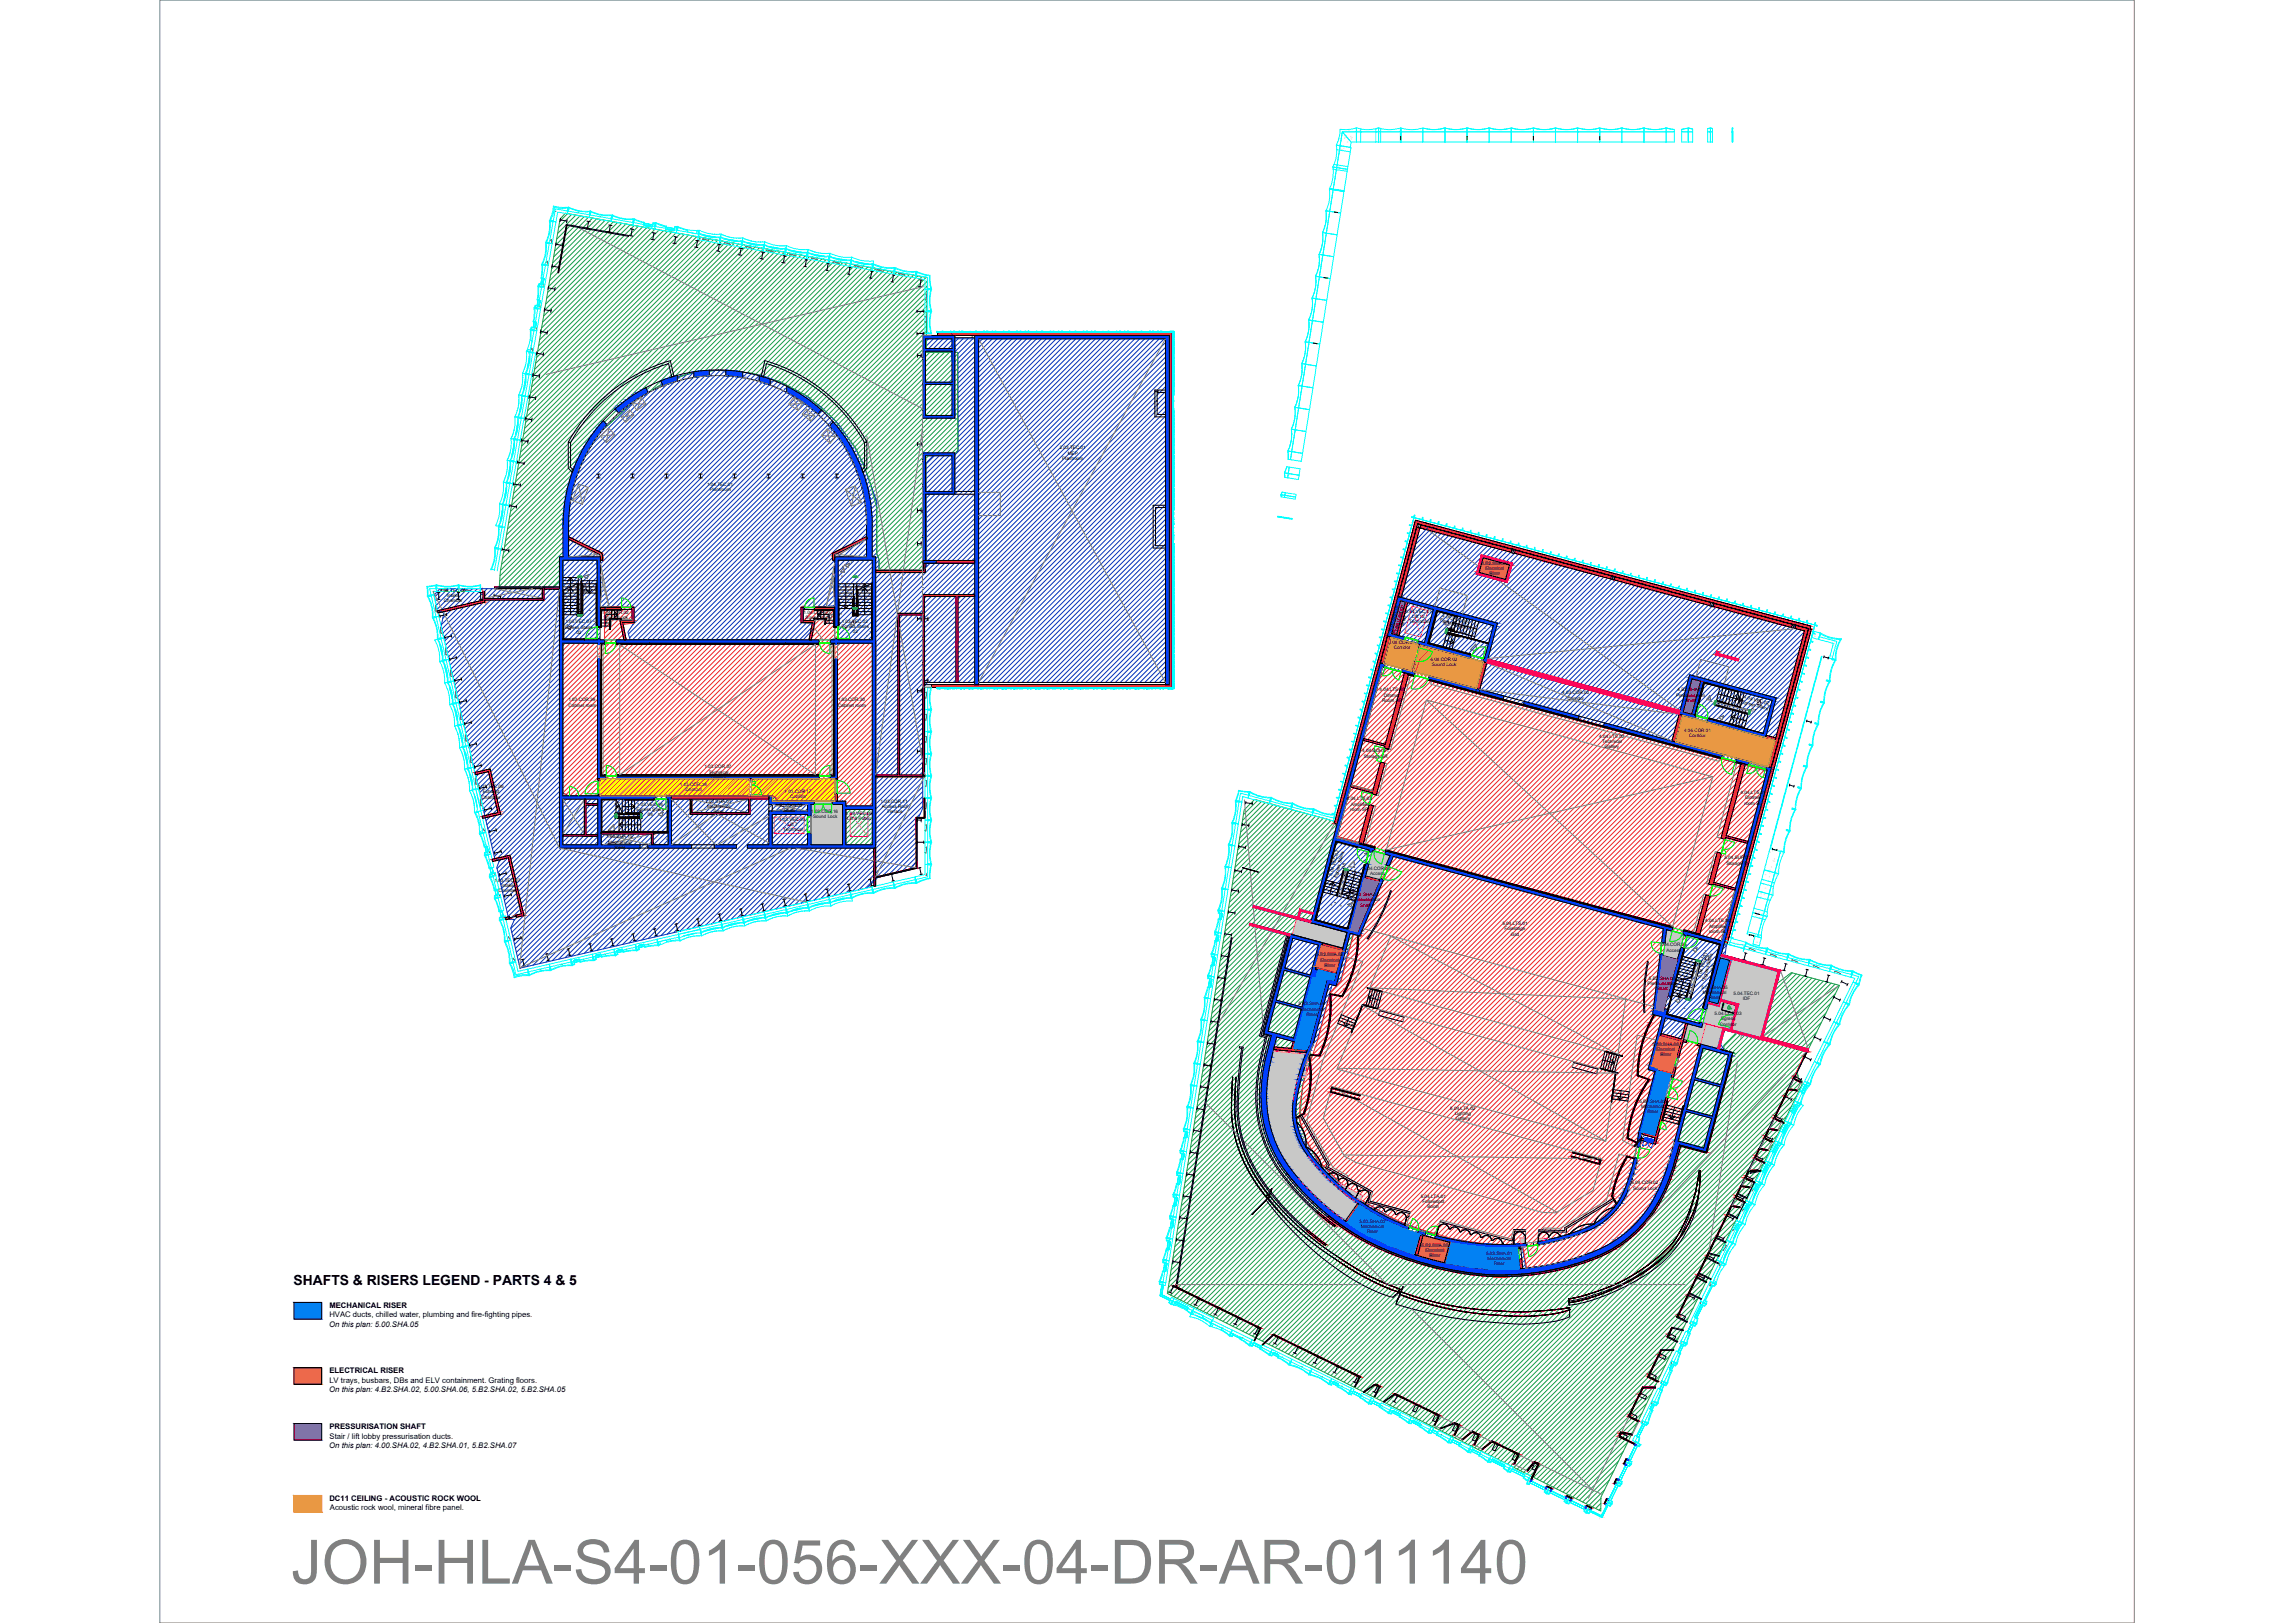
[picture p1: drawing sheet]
<svg xmlns="http://www.w3.org/2000/svg" width="1189mm" height="841mm" viewBox="0 0 1189 841" stroke-linecap="round" stroke-linejoin="round" font-family="sans-serif">
<defs><g id="words">
<text font-size="31.7" fill="#808080" x="151" y="821">JOH-HLA-S4-01-056-XXX-04-DR-AR-011140</text>
<text font-size="7.2" x="152" y="666">SHAFTS &amp; RISERS LEGEND - PARTS 4 &amp; 5</text>
<g font-size="4">
<text x="171" y="678">MECHANICAL RISER</text>
<text x="171" y="683">HVAC ducts, chilled water, plumbing and fire-fighting pipes.</text>
<text x="171" y="687">On this plan: 5.00.SHA.05</text>
<text x="171" y="712">ELECTRICAL RISER</text>
<text x="171" y="716">LV trays, busbars, DBs and ELV containment. Grating floors.</text>
<text x="171" y="721">On this plan: 4.B2.SHA.02, 5.00.SHA.06, 5.B2.SHA.02, 5.B2.SHA.05</text>
<text x="171" y="741">PRESSURISATION SHAFT</text>
<text x="171" y="745">Stair / lift lobby pressurisation ducts.</text>
<text x="171" y="750">On this plan: 4.00.SHA.02, 4.B2.SHA.01, 5.B2.SHA.07</text>
<text x="171" y="778">DC11 CEILING - ACOUSTIC ROCK WOOL</text>
<text x="171" y="783">Acoustic rock wool, mineral fibre panel.</text>
</g>
<g font-size="2.4">
<text x="549" y="233">2.03.TEC.01</text>
<text x="551" y="238">Plantroom</text>
<text x="553" y="236">MEP</text>
<text x="366" y="252">1.04.TEC.01</text>
<text x="368" y="254">Plantroom</text>
<text x="768" y="293">4.B2.SHA.02</text>
<text x="770" y="295">Electrical</text>
<text x="772" y="298">Riser</text>
<text x="228" y="307">1.03.TEC.08</text>
<text x="230" y="312">Chamber</text>
<text x="232" y="309">Intake</text>
<text x="728" y="318">4.04.VEC.01</text>
<text x="293" y="323">1.03.VEC.07</text>
<text x="312" y="318">1.04.COR.02</text>
<text x="313" y="321">Sound Lock</text>
<text x="416" y="318">1.04.COR.03</text>
<text x="417" y="321">Sound Lock</text>
<text x="436" y="323">1.03.VEC.02</text>
<text x="730" y="323">Technical</text>
<text x="732" y="320">Lift 12</text>
<text x="746" y="322" transform="rotate(16 746 322)">Egress Stairs</text>
<text x="747" y="319" transform="rotate(16 747 319)">4.04.VEC.03</text>
<text x="293" y="326">Egress Stairs</text>
<text x="299" y="328">02</text>
<text x="436" y="325">Egress Stairs</text>
<text x="442" y="328">02</text>
<text x="721" y="327" transform="rotate(-75 721 327)">4.00.SHA.02</text>
<text x="724" y="328" transform="rotate(-75 724 328)">Pressurisation</text>
<text x="727" y="325" transform="rotate(-75 727 325)">Shaft</text>
<text x="751" y="326" transform="rotate(16 751 326)">06</text>
<text x="720" y="334">4.04.COR.21</text>
<text x="722" y="336">Corridor</text>
<text x="741" y="342">4.04.COR.02</text>
<text x="742" y="345">Sound Lock</text>
<text x="715" y="358">4.04.LTS.05</text>
<text x="810" y="360">4.03.COR.02</text>
<text x="869" y="358">4.B2.SHA.01</text>
<text x="295" y="364">1.03.COR.39</text>
<text x="434" y="364">1.03.COR.30</text>
<text x="716" y="364">Room SR</text>
<text x="717" y="361">Dimmer</text>
<text x="812" y="363">Corridor</text>
<text x="869" y="361">Pressurisation</text>
<text x="873" y="364">Shaft</text>
<text x="902" y="364" transform="rotate(15 902 364)">Egress Stairs</text>
<text x="904" y="362" transform="rotate(15 904 362)">4.04.VEC.02</text>
<text x="295" y="366">Cabinet room</text>
<text x="434" y="366">Cabinet room</text>
<text x="907" y="368" transform="rotate(15 907 368)">07</text>
<text x="829" y="382">4.04.LTS.02</text>
<text x="873" y="379">4.04.COR.01</text>
<text x="875" y="382">Corridor</text>
<text x="706" y="390">4.04.BOH.01</text>
<text x="830" y="385">Technical</text>
<text x="832" y="388">Gallery</text>
<text x="707" y="393">Storage SR</text>
<text x="365" y="398">1.03.COR.37</text>
<text x="367" y="401">Technical</text>
<text x="352" y="407">1.03.COR.38</text>
<text x="369" y="404">Gallery</text>
<text x="248" y="408">1.03.TEC.06</text>
<text x="250" y="414">Chamber</text>
<text x="250" y="411">Exhaust</text>
<text x="355" y="410">Corridor</text>
<text x="407" y="411">1.03.COR.17</text>
<text x="410" y="414">Corridor</text>
<text x="902" y="412">4.04.LTS.01</text>
<text x="330" y="418">1.03.VEC.04</text>
<text x="366" y="416">1.02.SHA.01</text>
<text x="366" y="419">Mechanical</text>
<text x="402" y="418">1.B2.SHA.05</text>
<text x="456" y="416">1.03.COR.11</text>
<text x="457" y="419">Access Roof</text>
<text x="698" y="415">4.04.LTS.03</text>
<text x="700" y="418">Amplifier</text>
<text x="904" y="417">room SL</text>
<text x="904" y="414">Dimmer</text>
<text x="330" y="420">Egress Stairs</text>
<text x="336" y="423">04</text>
<text x="370" y="421">Riser</text>
<text x="404" y="425">1.03.VEC.03</text>
<text x="406" y="421">Shaft</text>
<text x="420" y="421">1.03.COR.16</text>
<text x="421" y="424">Sound Lock</text>
<text x="438" y="422">1.03.VEC.09</text>
<text x="439" y="425">Lift 8 Public</text>
<text x="460" y="421">Terrace</text>
<text x="700" y="420">room SR</text>
<text x="406" y="431">Technical</text>
<text x="408" y="428">Lift 7</text>
<text x="314" y="434">1.00.SHA.15</text>
<text x="315" y="437">Mechanical</text>
<text x="318" y="440">Riser</text>
<text x="894" y="445">5.04.SUP.01</text>
<text x="895" y="448">Storage SL</text>
<text x="690" y="454" transform="rotate(-74 690 454)">5.04.VEC.02</text>
<text x="693" y="455" transform="rotate(-74 693 455)">Egress Stairs</text>
<text x="697" y="450" transform="rotate(-74 697 450)">08</text>
<text x="707" y="451">5.04.COR.04</text>
<text x="710" y="453">Access</text>
<text x="256" y="457">1.03.TEC.07</text>
<text x="260" y="460">Intake</text>
<text x="258" y="462">Chamber</text>
<text x="700" y="467">Pressurisation</text>
<text x="701" y="464">5.B2.SHA.07</text>
<text x="705" y="470">Shaft</text>
<text x="779" y="479">5.04.LTS.01</text>
<text x="884" y="478">4.04.LTS.04</text>
<text x="780" y="482">Forestage</text>
<text x="783" y="485">Grid</text>
<text x="886" y="481">Amplifier</text>
<text x="886" y="483">room SL</text>
<text x="860" y="490">5.04.COR.05</text>
<text x="682" y="496">5.B2.SHA.02</text>
<text x="864" y="493">Access</text>
<text x="684" y="498">Electrical</text>
<text x="686" y="501">Riser</text>
<text x="888" y="503" transform="rotate(-74 888 503)">09</text>
<text x="855" y="508">5.B2.SHA.06</text>
<text x="881" y="507" transform="rotate(-75 881 507)">5.04.VEC.01</text>
<text x="884" y="508" transform="rotate(-75 884 508)">Egress Stairs</text>
<text x="854" y="510">Pressurisation</text>
<text x="859" y="513">Shaft</text>
<text x="882" y="512">5.00.SHA.05</text>
<text x="883" y="515">Mechanical</text>
<text x="898" y="515">5.04.TEC.01</text>
<text x="673" y="521">5.B2.SHA.01</text>
<text x="886" y="518">Riser</text>
<text x="903" y="518">IDF</text>
<text x="674" y="524">Mechanical</text>
<text x="677" y="526">Riser</text>
<text x="889" y="526">5.04.COR.03</text>
<text x="891" y="532">Corridor</text>
<text x="892" y="529">Egress</text>
<text x="856" y="542">5.00.SHA.06</text>
<text x="858" y="545">Electrical</text>
<text x="861" y="547">Riser</text>
<text x="752" y="575">5.04.LTA.02</text>
<text x="850" y="571">5.B1.SHA.03</text>
<text x="851" y="574">Mechanical</text>
<text x="754" y="578">Lighting</text>
<text x="754" y="580">Gallery</text>
<text x="854" y="577">Riser</text>
<text x="845" y="614">5.04.COR.02</text>
<text x="846" y="616">Sound Lock</text>
<text x="736" y="621">5.04.LTA.01</text>
<text x="737" y="623">Followspot</text>
<text x="740" y="626">Booth</text>
<text x="705" y="634">5.03.SHA.02</text>
<text x="705" y="636">Mechanical</text>
<text x="709" y="639">Riser</text>
<text x="737" y="646">5.B2.SHA.05</text>
<text x="739" y="649">Electrical</text>
<text x="741" y="651">Riser</text>
<text x="770" y="650">5.03.SHA.01</text>
<text x="771" y="653">Mechanical</text>
<text x="774" y="656">Riser</text>
</g>
</g></defs>
<!-- layer: DC11 -->
<g fill="#ff0" stroke="#ff0" stroke-width=".52">
<path d="M872 371l14 3h-15z"/>
<path d="M878 387h4v1z"/>
<path d="M884 389h12l-1 3z"/>
<path d="M896 392h15l-1 3z"/>
<path d="M911 396l5 1z"/>
<path d="M911 396h6l-1 1z"/>
<path d="M736 334l2 1h-2z"/>
<path d="M739 335l14 4h-15z"/>
<path d="M754 339l15 4h-16z"/>
<path d="M732 348h3z"/>
<path d="M736 349h15l-1 3z"/>
<path d="M751 353l14 4z"/>
<path d="M751 353h15l-1 4z"/>
<path d="M721 330l14 4h-15z"/>
<path d="M311 404l77 3v-3zM311 404l77 3h-77z"/>
<path d="M382 407h6zM382 407h6z"/>
<path d="M324 407h58zM324 407h58z"/>
<path d="M311 407h13zM311 407h13z"/>
<path d="M382 407l6 1zM382 407l6 1z"/>
<path d="M324 407h58zM324 407l57 1z"/>
<path d="M311 407h13zM311 407l13 1z"/>
<path d="M382 408h6zM382 408h6z"/>
<path d="M324 408h57zM324 408h57z"/>
<path d="M311 408h13zM311 408h12z"/>
<path d="M324 408h57zM324 408h57z"/>
<path d="M311 408h12zM311 408h12z"/>
<path d="M372 408h9zM372 408h9z"/>
<path d="M324 408h48zM324 408h48z"/>
<path d="M321 408h2zM321 408h2z"/>
<path d="M311 408h10zM311 408h10z"/>
<path d="M373 408h8zM373 408h8z"/>
<path d="M324 408h48zM324 408h48z"/>
<path d="M321 408h2zM321 408h2z"/>
<path d="M311 408h10zM311 408h10z"/>
<path d="M382 408h6zM382 408h6z"/>
<path d="M373 408h8zM373 408h8z"/>
<path d="M324 408h48zM324 408h48z"/>
<path d="M321 408h2zM321 408h2z"/>
<path d="M373 408h8zM373 408h8z"/>
<path d="M324 408h48zM324 408h48z"/>
<path d="M321 408h2zM321 408h2z"/>
<path d="M311 408h10zM311 408h10z"/>
<path d="M373 408h8zM373 408h8z"/>
<path d="M324 408h48zM324 408h48z"/>
<path d="M321 408h2zM321 408h2z"/>
<path d="M311 408h10zM311 408h10z"/>
<path d="M382 408h6zM382 408h6z"/>
<path d="M373 408h8zM373 408h8z"/>
<path d="M324 408h48zM324 408h48z"/>
<path d="M321 408h2zM321 408h2z"/>
<path d="M373 408h8zM373 408h8z"/>
<path d="M324 408h48zM324 408h48z"/>
<path d="M321 408h2zM321 408h2z"/>
<path d="M311 408h10zM311 408h10z"/>
<path d="M382 408h6zM382 408h6z"/>
<path d="M373 408h8zM373 408h8z"/>
<path d="M324 408h48zM324 408h48z"/>
<path d="M321 408h2zM321 408h2z"/>
<path d="M311 408h10zM311 408h10z"/>
<path d="M373 408h8zM373 408h8z"/>
<path d="M324 408h48zM324 408h48z"/>
<path d="M321 408h2zM321 408h2z"/>
<path d="M311 408h10zM311 408h10z"/>
<path d="M382 408h6zM382 408h6z"/>
<path d="M373 408h8zM373 408h8z"/>
<path d="M324 408h48zM324 408h48z"/>
<path d="M321 408h2zM321 408h2z"/>
<path d="M373 408h8zM373 408h8z"/>
<path d="M324 408h48zM324 408h48z"/>
<path d="M321 408h2zM321 408h2z"/>
<path d="M311 408h10zM311 408h10z"/>
<path d="M373 408h8zM373 408h8z"/>
<path d="M324 408h48zM324 408h48z"/>
<path d="M321 408h2zM321 408h2z"/>
<path d="M311 408h10zM311 408h10z"/>
<path d="M382 408h6zM382 408h6z"/>
<path d="M373 408h8zM373 408h8z"/>
<path d="M324 408h48zM324 408h48z"/>
<path d="M321 408h2zM321 408h2z"/>
<path d="M373 408h8zM373 408h8z"/>
<path d="M324 408h48zM324 408h48z"/>
<path d="M321 408h2zM321 408h2z"/>
<path d="M311 408h10zM311 408h10z"/>
<path d="M373 408h8zM373 408h8z"/>
<path d="M324 408h48zM324 408h48z"/>
<path d="M321 408h2zM321 408h2z"/>
<path d="M311 408h10zM311 408h10z"/>
<path d="M373 408h8zM373 408h8z"/>
<path d="M324 408h48zM324 408h48z"/>
<path d="M321 408h2zM321 408h2z"/>
<path d="M311 408h10zM311 408h10z"/>
<path d="M373 408h8zM372 408h9z"/>
<path d="M324 408h48zM324 408h48z"/>
<path d="M321 408h2zM321 408h2z"/>
<path d="M311 408h10zM311 408h10z"/>
<path d="M382 408h6zM382 408h6z"/>
<path d="M324 408h57zM324 408h57z"/>
<path d="M382 408l6 1zM382 409h6z"/>
<path d="M324 408l57 1zM324 409h57z"/>
<path d="M311 408l13 1zM311 408l13 1z"/>
<path d="M382 409h6zM382 409h6z"/>
<path d="M324 409h58zM324 409h58z"/>
<path d="M311 409h13zM311 409h13z"/>
<path d="M382 409h6zM382 409h6z"/>
<path d="M324 409h58zM324 409h58z"/>
<path d="M311 409h13zM311 409h13z"/>
<path d="M311 409l77 3v-3zM311 409l77 3h-77z"/>
<path d="M390 404l43 4v-4zM390 404l43 4h-43z"/>
<path d="M425 408h8zM425 408h8z"/>
<path d="M403 408h22zM403 408h21z"/>
<path d="M390 408h13zM390 408h13z"/>
<path d="M425 408h8zM425 408h8z"/>
<path d="M403 408h21zM403 408h21z"/>
<path d="M390 408h13zM390 408h13z"/>
<path d="M425 408h8zM425 408h8z"/>
<path d="M404 408h20zM404 408h20z"/>
<path d="M390 408h13zM390 408h13z"/>
<path d="M425 408h8zM425 408h8z"/>
<path d="M404 408h20zM404 408h20z"/>
<path d="M390 408h13zM390 408h13z"/>
<path d="M425 408h8zM425 408h8z"/>
<path d="M404 408h20zM404 408h20z"/>
<path d="M390 408h13zM390 408h13z"/>
<path d="M425 408h8zM425 408h8z"/>
<path d="M404 408h20zM404 408h20z"/>
<path d="M390 408h13zM390 408h13z"/>
<path d="M425 408h8zM425 408h8z"/>
<path d="M404 408h20zM404 408h20z"/>
<path d="M390 408h13zM390 408h13z"/>
<path d="M425 408h8zM425 408h8z"/>
<path d="M404 408h20zM404 408h20z"/>
<path d="M390 408h13zM390 408h13z"/>
<path d="M425 408h8zM425 408h8z"/>
<path d="M404 408h20zM404 408h20z"/>
<path d="M390 408h13zM390 408h13z"/>
<path d="M425 408h8zM425 408h8z"/>
<path d="M404 408h20zM404 408h20z"/>
<path d="M390 408h13zM390 408h13z"/>
<path d="M425 408h8zM425 408h8z"/>
<path d="M404 408h20zM403 408h21z"/>
<path d="M390 408h13zM390 408h13z"/>
<path d="M425 408h8zM425 408h8z"/>
<path d="M403 408h22zM403 408h22z"/>
<path d="M390 408h13zM390 408h13z"/>
<path d="M390 408l43 4v-4zM390 408l43 4h-43z"/>
<path d="M400 412l33 3v-3zM400 412l33 3h-33z"/>
<path d="M885 374l2 1zM885 374l2 1z"/>
<path d="M871 374h14zM871 374l14 1z"/>
<path d="M886 375l13 3zM886 375l13 3h-13z"/>
<path d="M899 378h1zM899 378h1z"/>
<path d="M886 378h13zM886 378h13z"/>
<path d="M871 375l13 4 1-4zM871 375l13 4h-14z"/>
<path d="M874 379h10zM874 379h10z"/>
<path d="M870 379h4zM870 379h4z"/>
<path d="M875 379l9 1v-1zM875 379l9 1h-4z"/>
<path d="M870 379l9 1-5-1zM870 379l9 1h-10z"/>
<path d="M880 380h4zM880 380h4z"/>
<path d="M869 380h11zM869 380h11z"/>
<path d="M900 378l14 4zM900 378l14 4h-15z"/>
<path d="M885 378l13 4 1-4zM885 378l13 4h-14z"/>
<path d="M889 382h9zM889 382h9z"/>
<path d="M884 382h5zM884 382h5zM884 382h5zM884 382h5z"/>
<path d="M889 382h9zM889 382h9z"/>
<path d="M884 382h5zM884 382h5z"/>
<path d="M889 382h9zM889 382h9z"/>
<path d="M884 382h5zM884 382h5z"/>
<path d="M889 382h9zM889 382h9z"/>
<path d="M884 382h5zM884 382h4z"/>
<path d="M889 382h9zM889 382h9z"/>
<path d="M884 382h4zM884 382h4z"/>
<path d="M889 382h9zM889 382h9z"/>
<path d="M884 382h4zM884 382h4z"/>
<path d="M889 382h9zM889 382l9 1z"/>
<path d="M884 382l4 1zM884 382l4 1z"/>
<path d="M889 383h9zM889 383h9z"/>
<path d="M884 383h4zM884 383h4z"/>
<path d="M889 383h9zM889 383h9z"/>
<path d="M884 383h5zM884 383h5z"/>
<path d="M889 383h9zM889 383h9z"/>
<path d="M884 383h5zM884 383h5z"/>
<path d="M889 383h9zM889 383h9zM889 383h9zM889 383h9z"/>
<path d="M884 383h5zM884 383h5z"/>
<path d="M889 383h9zM889 383h9z"/>
<path d="M884 383h5zM884 383h5z"/>
<path d="M884 383h14zM884 383h14z"/>
<path d="M891 383h7zM891 383h7z"/>
<path d="M884 383h7zM884 383h7z"/>
<path d="M915 382l5 1zM915 382l5 1h-6z"/>
<path d="M869 380l14 4 1-4zM869 380l14 4h-15z"/>
<path d="M892 383l5 2 1-2zM892 383l5 2z"/>
<path d="M884 383l12 2-5-2zM884 383l12 2h-12z"/>
<path d="M884 385h13zM884 385h13z"/>
<path d="M899 382l13 5 2-5zM899 382l13 5h-14z"/>
<path d="M905 387h7zM905 387h7z"/>
<path d="M898 387h7zM898 387h7z"/>
<path d="M868 384l14 3 1-3zM868 384l14 3h-4z"/>
<path d="M884 385l12 3 1-3zM884 385l12 3h-13z"/>
<path d="M906 387l6 1v-1zM906 387l6 1z"/>
<path d="M898 387l12 1-5-1zM898 387l12 1h-13z"/>
<path d="M911 388l1 1zM911 388l1 1z"/>
<path d="M897 388l14 1zM897 388l14 1z"/>
<path d="M883 388h13zM883 388l13 1z"/>
<path d="M897 389l14 3 1-3zM897 389l14 3h-15z"/>
<path d="M896 392l11 3h3zM907 395h3v1z"/>
<path d="M914 383l3 13 3-13zM914 383l3 13h-6z"/>
<path d="M738 339l14 4 1-4zM738 339l14 4h-15z"/>
<path d="M739 343h13zM739 343h13z"/>
<path d="M737 343h2zM737 343h2z"/>
<path d="M740 343l12 2v-2zM740 343l12 2h-7z"/>
<path d="M745 345h7zM745 345h7z"/>
<path d="M737 343l8 2zM737 343l8 2h-8z"/>
<path d="M737 345l15 1v-1zM737 345l15 1h-15z"/>
<path d="M748 346h4zM748 346h4z"/>
<path d="M737 346h11zM737 346h11zM737 346h11zM737 346h11z"/>
<path d="M748 346h4zM748 346h4z"/>
<path d="M737 346h11zM737 346h11z"/>
<path d="M748 346h4zM748 346h4z"/>
<path d="M737 346h11zM737 346h11z"/>
<path d="M749 346h3zM749 346h3z"/>
<path d="M737 346h11zM737 346h11z"/>
<path d="M749 346h3zM749 346h3z"/>
<path d="M737 346h11zM737 346h11z"/>
<path d="M749 346h3zM749 346h3z"/>
<path d="M736 346h12zM736 346h12z"/>
<path d="M749 346h3zM749 346h3z"/>
<path d="M736 346h12zM736 346h12z"/>
<path d="M749 346h3zM749 346h2z"/>
<path d="M736 346h12zM736 346h12z"/>
<path d="M749 346h2zM749 346h2z"/>
<path d="M736 346h12zM736 346h12z"/>
<path d="M749 346h2zM749 346h2z"/>
<path d="M736 346h12zM736 346h12z"/>
<path d="M748 346h3zM748 346h3zM748 346h3zM748 346h3z"/>
<path d="M736 346h12zM736 346h12z"/>
<path d="M748 346h3zM748 346h3z"/>
<path d="M736 346h12zM736 346h12z"/>
<path d="M753 343l15 5 1-5zM753 343l15 5h-16z"/>
<path d="M756 348h12zM756 348h12z"/>
<path d="M752 348h4zM752 348h4z"/>
<path d="M736 335l-1 13 3-13zM736 335l-1 13h-3z"/>
<path d="M732 348h3zM734 348h1z"/>
<path d="M736 346l15 3v-3zM736 346l15 3h-15z"/>
<path d="M757 348l10 1 1-1zM757 348l10 1h-5z"/>
<path d="M752 348l9 1-5-1zM752 348l9 1h-9z"/>
<path d="M762 349h5zM762 349l5 1z"/>
<path d="M752 349l10 1zM752 349l10 1z"/>
<path d="M752 350h15zM752 350h15h-16z"/>
<path d="M758 350h9zM758 350h9z"/>
<path d="M751 350h7zM751 350h7zM751 350h7zM751 350h7z"/>
<path d="M758 350h9zM758 350h9z"/>
<path d="M751 350h7zM751 350h7z"/>
<path d="M758 350h9zM758 350h9z"/>
<path d="M751 350h7zM751 350h7z"/>
<path d="M758 350h9zM758 350h9z"/>
<path d="M751 350h7zM751 350h7z"/>
<path d="M758 350h9zM758 350l9 1z"/>
<path d="M751 350h7zM751 350l7 1z"/>
<path d="M758 351h9zM758 351h9z"/>
<path d="M751 351h7zM751 351h7z"/>
<path d="M758 351h9zM758 351h9z"/>
<path d="M751 351h7zM751 351h7z"/>
<path d="M758 351h9zM758 351h9z"/>
<path d="M751 351h7zM751 351h7z"/>
<path d="M758 351h9zM758 351h9z"/>
<path d="M751 351h7zM751 351h7z"/>
<path d="M758 351h9zM758 351h9z"/>
<path d="M751 351h7zM751 351h7z"/>
<path d="M758 351h9zM758 351h9zM758 351h9zM758 351h9z"/>
<path d="M751 351h7zM751 351h7z"/>
<path d="M758 351h9zM758 351h9z"/>
<path d="M751 351h7zM751 351h7z"/>
<path d="M736 349l14 3zM749 352h1z"/>
<path d="M751 351l15 2 1-2zM751 351l15 2h-15z"/>
<path d="M720 334l14 5 1-5zM720 334l14 5h-16z"/>
<path d="M723 339h11zM723 339h11z"/>
<path d="M718 339h5zM718 339h5z"/>
<path d="M724 339l9 1 1-1zM724 339l9 1h-4z"/>
<path d="M718 339l10 1-5-1zM718 339l10 1h-10z"/>
<path d="M729 340h4zM729 340l4 1z"/>
<path d="M718 340l11 1zM718 340l11 1z"/>
<path d="M718 341l15 1v-1zM718 341l15 1h-15z"/>
<path d="M726 342h7zM726 342h7z"/>
<path d="M718 342h8zM718 342h8zM718 342h8zM718 342h8z"/>
<path d="M726 342h7zM726 342h7z"/>
<path d="M718 342h8zM718 342h8z"/>
<path d="M727 342h6zM727 342h6z"/>
<path d="M718 342h8zM718 342h8z"/>
<path d="M727 342h6zM727 342h6z"/>
<path d="M718 342h8zM718 342h8z"/>
<path d="M727 342h6zM727 342h6z"/>
<path d="M718 342h8zM718 342h8z"/>
<path d="M727 342h6zM727 342h6z"/>
<path d="M718 342h8zM718 342h8z"/>
<path d="M727 342h6zM727 342h6z"/>
<path d="M718 342h8zM718 342h8z"/>
<path d="M727 342h6zM727 342h6z"/>
<path d="M717 342h9zM717 342h9z"/>
<path d="M727 342h6zM727 342h6z"/>
<path d="M717 342h9zM717 342h9z"/>
<path d="M727 342h6zM727 342h6z"/>
<path d="M717 342h9zM717 342h9z"/>
<path d="M727 342l6 1zM726 343h7zM726 343h7zM726 343h7z"/>
<path d="M717 342l9 1zM717 342l9 1z"/>
<path d="M726 343h7zM726 343h7z"/>
<path d="M717 343h9zM717 343h9z"/>
<path d="M717 343l15 1 1-1zM717 343l15 1h-15z"/>
<path d="M717 344l14 4 1-4zM717 344l14 4z"/>
</g>
<!-- layer: SCOPE-BOH-ZAK -->
<g fill="none" stroke="#002eb8" stroke-width=".52">
<path d="M481 176l-1 1M484 176l-4 3M486 176l-6 5M489 176l-7 6M491 176l-6 6M494 176l-7 6M496 176l-6 6M499 176l-7 6M502 176l-7 7M504 176l-8 7M507 176l-11 10M509 176l-13 12"/>
<path d="M512 176l-16 15M514 176l-18 17M517 176l-21 20M519 176l-23 23M522 176l-26 25M525 176l-29 28M527 176l-31 30M530 176l-34 33M532 176l-36 35M535 176l-39 38M537 176l-41 40M540 176l-44 43"/>
<path d="M542 176l-45 45M545 176l-48 48M547 176l-50 50M550 176l-53 53M552 176l-55 56M555 176l-75 75M558 176l-78 77M560 176l-80 80M563 176l-83 82M565 176l-85 85M568 176l-88 87M570 176l-90 90"/>
<path d="M573 176l-93 92M575 176l-95 95M578 176l-98 97M580 176l-100 100M583 176l-103 102M586 176l-106 105M588 176l-108 107M591 176l-111 110M593 176l-113 113M596 176l-116 115M598 176l-156 156M601 176l-156 156"/>
<path d="M603 176l-156 156M606 176l-156 156M607 177l-155 155M607 179l-153 154M343 199l-44 44M349 196l-51 51M352 195l-55 55M356 194l-59 59M359 193l-63 64M362 193l-67 67M365 192l-70 71M368 192l-73 73"/>
<path d="M371 192l-76 76M373 192l-78 78M376 192l-81 81M378 192l-83 84M381 192l-86 86M383 192l-88 89M385 193l-90 90M387 193l-92 93M389 194l-97 97M391 194l-99 100M394 194l-102 102M396 195l-104 104"/>
<path d="M398 196l-106 105M399 196l-107 108M401 197l-164 164M403 198l-165 165M405 198l-167 167M407 199l-168 168M607 182l-153 153M607 184l-153 154M607 187l-153 153M607 189l-153 154M607 192l-153 154M607 195l-153 153"/>
<path d="M607 197l-153 154M607 200l-153 153M330 207l-25 26M337 203l-35 35M408 200l-169 169M410 201l-171 171M412 202l-172 172M413 203l-173 173M415 204l-174 174M417 204l-176 176M418 205l-176 177M420 207l-127 126"/>
<path d="M421 208l-108 108M423 209l-106 106M424 210l-105 105M425 211l-103 104M427 212l-103 103M428 213l-101 102M429 215l-100 100M431 216l-102 102M432 217l-103 104M433 218l-105 106M435 220l-109 109M607 202l-153 154"/>
<path d="M607 205l-153 153M607 207l-153 154M607 210l-153 153M607 212l-153 154M607 215l-153 153M607 217l-153 154M607 220l-153 153M436 221l-110 110M437 223l-109 109M438 224l-108 108M439 226l-106 106M440 227l-105 105"/>
<path d="M441 229l-103 103M442 230l-102 102M443 232l-100 100M444 233l-98 99M445 235l-97 97M446 237l-95 95M446 238l-93 94M485 235l-5 5M488 235l-8 8M491 235l-11 11M493 235l-13 13M607 222l-153 154"/>
<path d="M607 225l-153 154M607 228l-126 126M607 230l-123 124M607 233l-121 121M607 235l-118 119M607 238l-116 116M447 240l-91 92M448 242l-90 90M449 244l-88 88M449 246l-86 86M450 248l-84 84M451 249l-82 83"/>
<path d="M451 251l-80 81M452 253l-78 79M453 255l-77 77M453 257l-74 75M454 259l-73 73M607 240l-113 114M607 243l-110 111M607 245l-108 109M607 248l-105 106M607 250l-103 104M607 253l-100 101M607 255l-98 99"/>
<path d="M607 258l-95 96M454 261l-70 71M454 264l-68 68M454 266l-65 66M454 269l-63 63M454 271l-60 61M454 274l-58 58M454 276l-55 56M454 279l-36 36M607 261l-93 93M607 263l-90 91M608 266l-89 88"/>
<path d="M608 268l-86 86M608 271l-83 83M608 273l-81 81M608 276l-78 78M608 278l-76 76M740 273l197 53-20 74-150-40v-4l4-13-35-9-4 16-15-4 17-66zM742 273l-8 9M744 274l-11 12M746 275l-14 14M748 275l-17 17M750 276l-20 20M752 276l-23 23"/>
<path d="M754 277l-26 26M756 277l-29 29M758 278l-32 32M760 278l-35 35M762 279l-38 38M764 279l-41 41M766 280l-44 44M454 281l-33 34M454 284l-30 31M454 286l-28 28M455 288l-26 26M456 290l-24 24"/>
<path d="M456 293l-22 21M456 295l-22 22M458 296l-24 23M461 296l-27 26M463 296l-29 28M466 296l-32 31M468 296l-34 33M471 296l-36 36M473 296l-36 36M476 296l-36 36M608 281l-73 73M608 283l-71 71"/>
<path d="M608 286l-68 68M608 288l-66 66M608 291l-63 63M608 294l-61 60M608 296l-58 58M608 299l-55 55M768 280l-47 47M770 281l-49 50M772 282l-52 52M774 282l-55 56M776 283l-58 58M778 283l-61 62"/>
<path d="M780 284l-62 62M782 284l-62 63M784 285l-62 62M786 285l-49 50M788 286l-49 49M790 286l-49 50M792 287l-49 49M794 287l-49 50M796 288l-49 49M798 289l-49 49M800 289l-49 49M802 290l-49 49"/>
<path d="M804 290l-49 49M806 291l-49 49M808 291l-49 49M810 292l-49 49M812 292l-49 49M814 293l-49 49M816 293l-49 50M818 294l-49 49M820 294l-50 51M822 295l-53 53M824 296l-56 56M826 296l-59 59"/>
<path d="M829 297l-62 61M830 297l-62 63M833 298l-63 62M835 298l-63 63M837 299l-63 63M839 299l-63 63M841 300l-63 63M228 305h28l5-1h31v-15l3-2v-26l4-18 8-16 22-19 21-12a80 80 0 0 1 97 43l7 21v27l2 3v6h22l2-3v-53l5-5h10l2-2-1-50-15-1-1-1v-5h127l1 175-4 3h-123l-3 3v62l-3 6v21l-3 5-17 4-6 5-180 42-4-21 2-5h-3l-7-27 2-3-3-1-27-120 1-7-3-2-2-8zM230 305l-5 4M232 305l-6 7M235 305l-9 9M237 305l-10 11"/>
<path d="M240 305l-12 12M242 305l-12 13M245 305l-16 15M247 305l-18 19M250 305l-21 21M252 305l-23 23M255 305l-25 25M258 305l-28 27M261 304l-30 30M264 304l-33 32M266 304l-34 34M269 304l-37 37"/>
<path d="M271 304l-38 39M274 304l-41 41M276 304l-42 43M279 304l-45 45M281 304l-46 47M284 304l-49 49M286 304l-50 51M289 304l-53 53M292 304l-55 55M311 318l-15 15M416 317l-14 15M416 319l-12 13"/>
<path d="M608 301l-53 53M608 304l-50 50M608 306l-48 48M608 309l-45 45M608 311l-43 43M608 314l-40 40M608 316l-38 38M608 319l-35 35M843 300l-63 63M845 301l-63 63M847 301l-63 63M849 302l-63 63"/>
<path d="M851 302l-63 63M853 303l-63 63M855 304l-63 62M857 304l-63 63M859 305l-63 62M861 305l-63 63M863 306l-63 62M865 306l-63 63M867 307l-63 63M869 307l-63 63M871 308l-63 63M873 308l-63 63"/>
<path d="M875 309l-63 63M877 309l-63 63M879 310l-63 63M881 311l-63 62M883 311l-63 63M885 312l-63 62M887 312l-63 63M889 313l-63 62M891 313l-63 63M893 314l-63 63M895 314l-63 63M897 315l-63 63"/>
<path d="M899 315l-63 63M901 316l-63 63M903 316l-63 63M905 317l-63 63M907 318l-63 62M909 318l-63 63M911 319l-63 62M913 319l-63 63M915 320l-63 62M292 333h17l2-4v-12l4-2h14v8l-4 5 2 4h89l6-6v-3h-6v-8l18-1v18h18l2 1v105h-31l-3-2v-21h-17l-1-2-2-1h-105l-3-1zM292 335l-50 49M292 337l-49 49"/>
<path d="M292 340l-49 48M310 331l-2 2M311 320l-13 13M311 323l-10 10M311 325l-8 8M311 328l-5 5M416 322l-9 10M418 323l-9 9M420 323l-8 9M422 324l-8 8M608 321l-33 33M608 324l-30 30"/>
<path d="M608 327l-27 27M608 329l-25 25M608 332l-22 22M608 334l-20 20M608 337l-17 17M608 339l-15 15M735 340l-9 8M735 336l-11 12M917 320l-63 63M919 321l-63 63M921 321l-63 63M923 322l-63 63"/>
<path d="M925 322l-63 63M927 323l-63 63M929 323l-63 63M931 324l-63 63M933 325l-63 62M934 339l-52 52M935 335l-55 55M935 325l-63 63M936 332l-58 57M937 329l-61 60M937 326l-63 62M292 342l-48 48"/>
<path d="M292 345l-48 47M292 347l-47 47M292 350l-47 46M292 352l-46 46M292 355l-46 45M292 357l-45 46M478 357l-24 24M478 359l-24 25M608 342l-12 12M608 344l-10 10M608 347l-7 7M608 349l-5 5"/>
<path d="M733 347l-3 2M734 343l-6 6M928 360l-34 34M929 356l-37 37M930 353l-40 40M931 349l-43 43M932 346l-46 46M933 342l-49 49M292 360l-45 45M292 363l-44 44M292 365l-44 44M292 368l-43 43"/>
<path d="M292 370l-43 43M292 373l-43 42M292 375l-42 42M292 378l-42 41M478 362l-24 24M478 364l-24 25M478 367l-24 24M478 369l-24 25M478 372l-24 24M478 375l-24 24M478 377l-24 24M478 380l-24 24"/>
<path d="M924 377l-20 19M924 374l-22 22M925 370l-25 25M926 367l-28 28M927 363l-31 31M292 380l-41 41M292 383l-41 40M292 385l-40 40M292 388l-40 39M292 391l-39 38M292 393l-39 38M292 396l-38 38"/>
<path d="M292 398l-38 38M478 382l-24 25M478 385l-24 24M478 387l-24 25M478 390l-24 24M478 392l-24 25M478 395l-24 24M478 397l-24 25M478 400l-24 24M918 398l-2 2M919 395l-5 4M920 391l-8 8"/>
<path d="M921 388l-11 10M922 384l-14 14M923 381l-17 16M292 401l-37 37M292 403l-37 37M292 406l-36 36M292 408l-36 36M292 411l-35 34M293 412l-34 35M295 412l-37 38M298 412l-40 40M300 412l-41 42"/>
<path d="M303 412l-44 44M305 412l-45 46M308 412l-48 48M311 412l-51 51M313 412l-52 53M316 412l-55 55M318 412l-56 57M321 412l-59 59M323 412l-60 61M326 412l-63 63M328 412l-64 64M331 412l-65 65"/>
<path d="M334 412l-69 69M336 412l-71 71M339 412l-73 73M341 412l-75 75M344 412l-77 77M346 412l-79 79M349 412l-81 82M351 412l-83 84M354 412l-85 86M356 412l-87 88M359 412l-89 90M361 412l-88 89"/>
<path d="M364 412l-88 88M367 412l-87 87M369 412l-86 87M372 412l-86 86M374 412l-84 85M377 412l-84 84M379 412l-83 83M382 412l-83 83M384 412l-81 82M387 412l-81 81M389 412l-80 80M392 412l-79 80"/>
<path d="M395 412l-79 79M397 412l-78 78M400 412l-77 77M402 413l-76 76M402 415l-73 73M405 415l-72 72M407 415l-71 71M410 415l-71 71M412 415l-69 70M415 415l-69 69M417 415l-68 68M420 415l-68 68"/>
<path d="M420 417l-64 65M420 420l-61 61M478 403l-24 24M478 405l-24 24M478 408l-24 24M478 410l-24 25M478 413l-24 24M478 415l-49 50M478 418l-46 46M420 422l-58 58M420 425l-54 54M420 427l-51 52"/>
<path d="M420 430l-48 48M420 432l-44 45M420 435l-41 41M421 437l-39 39M423 438l-37 37M425 438l-36 36M428 438l-36 35M430 438l-35 35M433 438l-34 34M435 438l-33 33M438 438l-33 32M440 438l-31 32"/>
<path d="M443 438l-31 31M446 438l-31 30M448 438l-29 29M451 438l-29 28M453 438l-28 28M475 426l-37 37M475 428l-33 34M475 431l-30 30M475 434l-27 26M475 436l-18 18M475 439l-14 14M477 422l-42 41"/>
<path d="M692 437l3-3 17 5-1 3-3 10 3 2 6 2-11 27-1 2-23-6 2-11zM696 434l-4 4M698 435l-7 7M700 435l-10 10M702 436l-13 13M704 437l-16 15M706 437l-19 19M708 438l-22 21M710 438l-25 25M712 439l-28 27M474 447l-4 4M475 441l-11 12"/>
<path d="M475 444l-8 8M708 452l-26 27M709 449l-27 27M710 454l-26 25M710 446l-27 27M711 442l-28 28M711 455l-25 25M713 455l-25 25M715 456l-25 25M716 457l-24 25M707 479l-5 5M709 475l-9 9"/>
<path d="M711 470l-13 13M713 466l-17 17M715 461l-21 21M667 487l5-2 27 7-4 16-2 3h-3l-7 27-7 7h-4l-1-3 9-34-1-2-12-3-3-2zM669 486l-2 2M673 485l-7 7M675 486l-10 9M677 486l-13 13M679 487l-15 14M681 487l-15 15M683 488l-15 15M685 488l-15 16"/>
<path d="M687 489l-15 15M689 490l-15 15M691 490l-15 15M693 491l-15 15M695 491l-16 16M697 492l-17 17M697 499l-20 20M698 496l-20 20M699 493l-20 19M706 483l-2 2M862 496l9 1 4-14h1l19 5-1 7 29 8-8 27-5 8-16-4-2 7 2 3h-1l-18-5-3 1-14 53-6-2-2-1 9-34-3-3 7-24-1-2-4-2zM863 496l-1 1"/>
<path d="M866 496l-5 4M868 497l-7 6M870 497l-9 9M876 483l-2 2M878 484l-4 4M880 484l-7 8M882 485l-10 10M884 485l-24 24M886 486l-26 26M888 486l-28 29M890 487l-31 31M892 488l-33 33"/>
<path d="M894 488l-36 36M894 493l-33 33M895 495l-33 33M895 490l-36 36M897 496l-35 34M899 496l-38 37M901 497l-40 40M903 497l-43 43M905 498l-46 46M907 499l-49 48M909 499l-52 52M911 500l-54 53"/>
<path d="M688 518l-15 15M689 515l-15 15M690 511l-15 15M695 506l-4 5M696 503l-20 20M913 500l-41 40M915 501l-39 39M917 501l-39 39M919 502l-39 39M919 517l-19 18M920 513l-22 22M921 502l-39 39"/>
<path d="M921 510l-25 24M922 506l-28 28M923 503l-39 39M684 536l-10 9M685 532l-13 13M686 529l-15 14M686 525l-14 15M687 522l-14 15M893 538l-5 5M893 534l-7 8M915 531l-7 7M916 527l-10 10"/>
<path d="M917 523l-13 13M918 520l-16 16M867 558l-11 12M868 555l-12 11M869 551l-12 12M870 548l-12 11M871 544l-12 12M872 541l-14 14M892 541l-2 2M893 543l-1 1M862 579l-11 11M863 575l-12 12"/>
<path d="M864 572l-12 12M864 569l-11 11M865 565l-11 12M866 562l-11 11M859 589l-3 3M860 586l-6 6M861 582l-9 9M704 626l3-3a132 132 0 0 0 82 22l2 14-2 2a152 152 0 0 1-90-24l-1-2zM708 623l-8 8M710 624l-12 12M711 625l-12 12M713 626l-12 12"/>
<path d="M714 627l-12 12M716 628l-12 12M718 629l-12 12M719 630l-12 12M721 631l-12 12M722 632l-12 12M724 633l-12 12M726 633l-12 12M728 634l-13 12M730 635l-13 12M731 635l-12 13M733 636l-12 13"/>
<path d="M735 637l-12 12M737 637l-13 13M739 638l-13 13M741 639l-13 12M743 639l-13 13M745 640l-13 13M746 641l-12 12M749 641l-13 13M751 642l-13 13M753 642l-14 13M755 642l-14 14M757 643l-14 14"/>
<path d="M759 643l-14 14M762 644l-14 13M764 644l-14 14M766 644l-14 14M768 645l-14 14M771 645l-15 14M773 645l-15 15M776 645l-16 15M778 645l-15 15M780 645l-15 15M783 645l-16 16M785 645l-15 16"/>
<path d="M788 645l-16 16M789 647l-15 14M789 649l-12 12M790 651l-11 10M790 653l-8 8M790 655l-5 6M791 657l-4 4"/>
</g>
<!-- layer: SCOPE-ICAD-ICONIC -->
<g fill="none" stroke="#ed1f24" stroke-width=".52">
<path d="M317 315l-4 3M319 315l-6 6M322 315l-9 8M324 315l-11 11M327 315l-14 13M329 315l-16 16M329 318l-37 37M424 315l-7 6M426 315l-8 8M429 315l-8 8M431 315l-9 9M433 315l-12 12"/>
<path d="M434 317l-95 95M434 319l-93 93M292 333h20l1-1v-15l2-2h14v8l-6 1 1 8h95l2-4 1-5h-4l-1-2 6-6h10l1 1v15l1 2h19v85h-13l-3 2v16l-2 2h-13l-3-1v-22h-17l-1-2-2-1h-105l-3-1zM293 333l-1 2M296 333l-4 4M298 333l-6 7M301 333l-9 9M303 333l-11 12M306 333l-14 14M308 333l-16 17M311 333l-19 19M323 326l-31 31"/>
<path d="M324 328l-32 32M324 330l-32 33M325 332l-33 33M328 332l-36 36M329 321l-3 2M330 332l-38 38M333 332l-41 41M335 332l-43 43M338 332l-46 46M340 332l-48 48M343 332l-51 51M346 332l-54 53"/>
<path d="M348 332l-56 56M351 332l-59 59M353 332l-61 61M356 332l-64 64M358 332l-66 66M361 332l-69 69M363 332l-71 71M366 332l-74 74M369 332l-77 76M371 332l-79 79M374 332l-81 80M376 332l-81 80"/>
<path d="M379 332l-81 80M381 332l-81 80M384 332l-81 80M386 332l-81 80M389 332l-81 80M391 332l-80 80M394 332l-81 80M396 332l-80 80M399 332l-81 80M402 332l-81 80M404 332l-81 80M407 332l-81 80"/>
<path d="M409 332l-81 80M412 332l-81 80M414 332l-80 80M417 332l-81 80M434 322l-90 90M434 324l-88 88M434 327l-85 85M434 329l-83 83M435 332l-81 80M435 333l-79 79M438 333l-79 79M441 333l-80 79"/>
<path d="M443 333l-79 79M446 333l-79 79M448 333l-79 79M451 333l-79 79M453 333l-79 79M454 335l-77 77M454 338l-75 74M743 336l-8 8M745 337l-11 11M747 337l-39 39M749 338l-41 41M751 338l-44 45"/>
<path d="M753 339l-47 47M755 339l-50 51M757 340l-53 53M454 340l-72 72M454 343l-70 69M454 346l-67 66M454 348l-65 64M454 351l-62 61M454 353l-59 59M454 356l-57 56M454 358l-54 54M719 346l14 4 3-9 6-5 29 7-4 14v3l149 40-24 88-17-5-3 11-3 3-7-2v2l-4 28 4 2 1 2-7 24 3 3-9 34 2 1 6 2 14-53 3-1 8 2-15 55-6 17-6 12-18 18-19 9-14 3-14 2-2-12a139 139 0 0 1-84-23l-12-11-10-10-6-10-3-10v-8l1-12 8-23 7-24 5-6 6-24 5 1v-2l11-27-6-2-3-2 3-10 1-3-18-5-1-1 22-82z"/>
<path d="M720 347l-5 5M722 347l-8 8M724 348l-11 11M726 348l-14 14M728 349l-17 16M730 349l-20 20M732 350l-23 22M759 340l-56 57M761 341l-59 59M763 341l-62 63M765 342l-65 65M767 358l-73 74"/>
<path d="M767 343l-68 68M767 355l-73 73M768 360l-74 74M768 352l-73 73M769 343l-71 71M769 348l-73 73M770 345l-73 73M454 361l-52 52M454 363l-52 52M454 366l-49 49M454 368l-47 47M454 371l-44 44"/>
<path d="M454 373l-42 42M454 376l-39 39M454 379l-37 36M770 360l-74 74M772 361l-74 74M774 362l-74 73M776 362l-74 74M778 363l-74 74M780 363l-74 74M782 364l-74 74M784 364l-74 74M786 365l-74 74"/>
<path d="M788 365l-77 77M790 366l-80 80M792 366l-83 83M794 367l-86 85M796 367l-86 86M798 368l-87 86M800 368l-87 87M802 369l-87 87M804 370l-88 87M806 370l-91 91M808 371l-95 95M810 371l-99 99"/>
<path d="M812 372l-103 103M814 372l-107 107M816 373l-110 110M818 373l-119 119M820 374l-122 121M822 374l-124 125M824 375l-127 127M826 375l-130 131M828 376l-139 139M830 377l-141 141M832 377l-144 144M834 378l-147 147"/>
<path d="M836 378l-150 150M838 379l-153 153M840 379l-156 156M842 380l-159 159M454 381l-34 34M454 384l-34 33M454 386l-34 34M454 389l-34 33M454 391l-34 34M454 394l-34 33M454 396l-34 34M454 399l-34 33"/>
<path d="M844 380l-162 163M846 381l-166 166M848 381l-169 169M850 382l-172 172M852 382l-176 176M854 383l-179 179M856 384l-181 181M858 384l-184 184M860 385l-186 186M862 385l-188 189M864 386l-190 190M866 386l-192 193"/>
<path d="M868 387l-194 194M870 387l-196 196M872 388l-197 197M874 388l-198 199M876 389l-200 200M878 389l-201 202M880 390l-202 202M882 391l-203 203M884 391l-204 205M886 392l-205 205M888 392l-206 207M890 393l-207 207"/>
<path d="M892 393l-208 209M894 394l-209 209M896 394l-210 210M898 395l-211 211M900 395l-211 212M902 396l-212 212M904 396l-213 214M906 397l-214 214M908 398l-214 214M910 398l-215 215M912 399l-215 215M914 399l-216 217"/>
<path d="M454 401l-34 34M454 404l-33 33M454 407l-11 11M454 409l-9 9M454 412l-6 6M454 414l-4 4M454 417l-1 1M911 418l-205 204M912 414l-207 207M913 411l-210 209M914 407l-212 212M915 404l-214 214"/>
<path d="M915 401l-216 216M438 422l-15 16M438 425l-13 13M438 427l-10 11M438 430l-8 8M438 432l-5 6M438 435l-3 3M905 439l-189 189M906 435l-192 192M907 432l-194 194M908 428l-197 197M909 425l-199 199"/>
<path d="M910 421l-202 202M900 460l-24 23M901 456l-177 176M901 453l-178 179M902 449l-181 182M903 446l-184 184M904 442l-187 187M895 477l-9 9M896 474l-12 11M897 470l-15 15M898 467l-18 17M899 463l-21 21"/>
<path d="M702 484l-1 1M704 485l-4 3M862 497l-136 136M873 492l-5 5M874 488l-8 8M874 485l-10 11M892 487v1M893 484l-3 3M894 480l-6 6M859 518l-120 120M860 515l-123 122M860 512l-125 125"/>
<path d="M860 509l-127 127M861 506l-130 130M861 503l-132 132M861 500l-133 134M858 524l-115 115M859 521l-118 117M859 526l-114 114M861 537l-106 106M861 526l-114 114M861 533l-108 109M862 528l-113 113M862 530l-111 111"/>
<path d="M876 540l-5 4M857 553l-91 91M857 551l-93 93M858 547l-96 96M858 555l-90 89M858 559l-85 86M859 544l-100 99M859 556l-88 89M860 540l-103 103M872 540v1M878 540l-8 8M879 557l-15 15"/>
<path d="M880 541l-11 10M880 553l-16 16M881 550l-16 15M882 546l-16 16M882 541l-14 14M883 543l-16 15M854 577l-69 68M855 573l-72 72M856 570l-76 75M856 566l-78 79M857 563l-81 82M873 578l-79 79"/>
<path d="M874 574l-15 15M875 571l-15 15M876 567l-15 15M877 564l-15 15M878 560l-15 15M851 590l-61 61M851 587l-61 61M852 584l-63 62M852 591l-62 62M853 580l-65 65M854 592l-63 63M856 592l-65 65"/>
<path d="M867 599l-54 54M869 595l-60 59M869 592l-63 63M870 588l-67 68M871 585l-71 71M872 581l-75 75M862 615l-33 32M863 610l-39 39M865 606l-45 45M866 603l-50 49M858 620l-24 25"/>
</g>
<!-- layer: A-WALL-PATT -->
<g fill="#f00" stroke="#f00" stroke-width=".52">
<path d="M769 343h2h-2z"/>
<path d="M769 343h2l-4 16z"/>
<path d="M936 325l1 1h-2z"/>
<path d="M935 326h2l-19 71z"/>
<path d="M735 334h1z"/>
<path d="M735 334h1v1z"/>
<path d="M733 343h1l-2 5z"/>
<path d="M795 757l1 1h-1z"/>
<path d="M797 759h1z"/>
<path d="M773 747h1z"/>
<path d="M775 748h1z"/>
<path d="M785 753h1z"/>
<path d="M786 753h1z"/>
<path d="M786 754h1z"/>
<path d="M763 742h1z"/>
<path d="M766 744h1z"/>
<path d="M753 737h1z"/>
<path d="M754 738h1z"/>
<path d="M755 738h1z"/>
<path d="M756 738v1z"/>
<path d="M756 738h1z"/>
<path d="M723 722h1z"/>
<path d="M723 723h1z"/>
<path d="M724 723h1z"/>
<path d="M734 728h1z"/>
<path d="M744 733h1z"/>
<path d="M745 733h1z"/>
<path d="M745 733l1 1z"/>
<path d="M713 717l1 1h-1z"/>
<path d="M713 718h1z"/>
<path d="M714 718h1z"/>
<path d="M714 718l1 1z"/>
<path d="M660 692h1z"/>
<path d="M672 698h1z"/>
<path d="M673 698h1z"/>
<path d="M682 703h1z"/>
<path d="M683 703h1z"/>
<path d="M692 708h1z"/>
<path d="M693 708h1z"/>
<path d="M703 713h1z"/>
<path d="M704 713h1z"/>
<path d="M608 666h1h-1z"/>
<path d="M610 668h1z"/>
<path d="M611 668h1z"/>
<path d="M620 673h1z"/>
<path d="M621 673h1z"/>
<path d="M631 678h1z"/>
<path d="M641 683h1z"/>
<path d="M642 683h1z"/>
<path d="M651 688h1z"/>
<path d="M652 688h1z"/>
<path d="M609 667h1z"/>
<path d="M870 370l2 1h-2z"/>
<path d="M870 371h2l-4 13z"/>
<path d="M915 381l4 1h-4z"/>
<path d="M915 382h5z"/>
<path d="M704 624h1h-2z"/>
<path d="M697 633h2z"/>
<path d="M871 538l1 1z"/>
<path d="M871 539h1l-2 9z"/>
<path d="M868 553h1z"/>
<path d="M867 553h2l-2 5z"/>
<path d="M863 568l1 1z"/>
<path d="M859 585h1l-1 5z"/>
<path d="M447 279l2-1 1 1z"/>
<path d="M434 287l13-8h3z"/>
<path d="M839 744h1h-1z"/>
<path d="M840 745l7 3z"/>
<path d="M793 766l1 1z"/>
<path d="M793 766h1z"/>
<path d="M719 330h2h-2z"/>
<path d="M719 330h2l-4 13z"/>
<path d="M729 349h1z"/>
<path d="M729 349h1l-10 39z"/>
<path d="M717 395h1z"/>
<path d="M717 395l-4 17z"/>
<path d="M717 395h1l-5 17z"/>
<path d="M711 417l1 1z"/>
<path d="M711 418l-5 19z"/>
<path d="M711 418h1l-6 19z"/>
<path d="M902 396h1z"/>
<path d="M902 396h1l-10 38z"/>
<path d="M890 442h1z"/>
<path d="M890 442l-4 16z"/>
<path d="M890 442h1l-5 16z"/>
<path d="M884 464h1z"/>
<path d="M884 464l-5 19z"/>
<path d="M884 464h1l-6 19z"/>
<path d="M700 407l4 1h-4z"/>
<path d="M701 408h4l6 2z"/>
<path d="M888 457l4 1h-4z"/>
<path d="M896 460l3 1z"/>
<path d="M896 460h3v1z"/>
<path d="M874 530l1 1z"/>
<path d="M874 531h1l-2 7z"/>
<path d="M250 311h1v1z"/>
<path d="M734 273l2 1h-2z"/>
<path d="M725 309l1 1z"/>
<path d="M725 309h1v1z"/>
<path d="M728 349h2h-2z"/>
<path d="M728 349h2l-11 39z"/>
<path d="M715 395h2h-2z"/>
<path d="M715 395h2l-4 16z"/>
<path d="M710 417h1h-2z"/>
<path d="M709 417h2l-5 20z"/>
<path d="M903 396h2h-2z"/>
<path d="M903 396h2l-11 38z"/>
<path d="M891 442h1h-2z"/>
<path d="M890 442h2l-4 16z"/>
<path d="M885 464h1h-2z"/>
<path d="M884 464h2l-5 20z"/>
<path d="M787 646h1z"/>
<path d="M787 646h1v1z"/>
<path d="M787 652h2z"/>
<path d="M787 652h2v5z"/>
<path d="M751 644h2z"/>
<path d="M751 644h2l-3 10z"/>
<path d="M736 640h2h-2z"/>
<path d="M733 650h2z"/>
<path d="M848 557h2z"/>
<path d="M854 559h1z"/>
<path d="M843 590h1z"/>
<path d="M847 592h2z"/>
<path d="M730 349l2 1h-3z"/>
<path d="M729 350h4z"/>
<path d="M740 352h2h-2z"/>
<path d="M850 382h2l40 11z"/>
<path d="M899 395h3h-3z"/>
<path d="M899 395l4 1z"/>
<path d="M804 771v1z"/>
<path d="M814 776v1z"/>
<path d="M814 776h1z"/>
<path d="M822 780h1z"/>
<path d="M824 781l1 1z"/>
<path d="M824 781h1z"/>
<path d="M833 777l-2 2z"/>
<path d="M833 777l-1 2z"/>
<path d="M838 766l-2 3z"/>
<path d="M838 766l-1 3z"/>
<path d="M843 756l-2 2z"/>
<path d="M843 756l-1 2z"/>
<path d="M900 520h1z"/>
<path d="M899 526h1z"/>
<path d="M897 533h1z"/>
<path d="M885 519l4 1h-4z"/>
<path d="M888 521h3z"/>
<path d="M893 532l4 1h-4z"/>
<path d="M910 538h3z"/>
<path d="M685 489l6 1h-6z"/>
<path d="M689 491h7z"/>
<path d="M851 587l4 1h-4z"/>
<path d="M854 588h4v1z"/>
<path d="M861 536l5 1h-5z"/>
<path d="M862 537h5l4 1z"/>
<path d="M872 539h2h-2z"/>
<path d="M872 539h2v1z"/>
<path d="M880 541h1h-1z"/>
<path d="M880 541h1v1z"/>
<path d="M756 739l-2 5z"/>
<path d="M762 742h1z"/>
<path d="M758 746l4-4z"/>
<path d="M758 746l4-4h1z"/>
<path d="M766 744l-2 5z"/>
<path d="M766 744h1l-3 5z"/>
<path d="M769 751l4-4z"/>
<path d="M787 754l-2 5z"/>
<path d="M795 758l-3 4z"/>
<path d="M844 734h1h-1z"/>
<path d="M844 734l5 2z"/>
<path d="M840 742h2h-2z"/>
<path d="M840 742l6 1z"/>
<path d="M854 713l1 1h-1z"/>
<path d="M854 714l5 2z"/>
<path d="M851 719h7z"/>
<path d="M899 620l1 1h-1z"/>
<path d="M899 621l4 1z"/>
<path d="M897 625h3h-3z"/>
<path d="M899 625h3z"/>
<path d="M904 610l1 1h-1z"/>
<path d="M905 611l3 1z"/>
<path d="M902 614l3 1h-3z"/>
<path d="M904 615h3z"/>
<path d="M909 600h1h-1z"/>
<path d="M911 601l2 1z"/>
<path d="M907 606h4z"/>
<path d="M914 590h1h-1z"/>
<path d="M917 592h1z"/>
<path d="M912 595h2h-3z"/>
<path d="M912 596h4z"/>
<path d="M919 579l1 1h-1z"/>
<path d="M920 580l3 1z"/>
<path d="M917 585h2h-3z"/>
<path d="M917 585h4z"/>
<path d="M929 559l4 2z"/>
<path d="M927 564l2 1h-2z"/>
<path d="M927 565h4z"/>
<path d="M892 518l3 1h-3z"/>
<path d="M896 520l4 1z"/>
<path d="M896 520h4v1z"/>
<path d="M705 437h1z"/>
<path d="M708 438l5 1z"/>
<path d="M718 440l2 1h-2z"/>
<path d="M862 479l5 1z"/>
<path d="M873 482h2h-3z"/>
<path d="M874 483l7 1z"/>
<path d="M922 503h1z"/>
<path d="M922 503h1l-10 35z"/>
<path d="M897 496h1z"/>
<path d="M897 496h1l-7 24z"/>
<path d="M839 743h1z"/>
<path d="M839 743v1z"/>
<path d="M839 743h1l-1 1z"/>
<path d="M851 719h1z"/>
<path d="M844 733h1z"/>
<path d="M844 733v1z"/>
<path d="M844 733h1l-1 1z"/>
<path d="M854 712h1z"/>
<path d="M854 712v1z"/>
<path d="M854 712h1l-1 1z"/>
<path d="M866 688h1z"/>
<path d="M864 692h1v1z"/>
<path d="M869 682h1z"/>
<path d="M900 619v1z"/>
<path d="M905 609v1z"/>
<path d="M911 595l1 1z"/>
<path d="M910 599v1z"/>
<path d="M916 585h1z"/>
<path d="M915 589v1z"/>
<path d="M930 558v1z"/>
<path d="M931 544h6v1z"/>
<path d="M473 450h2z"/>
<path d="M456 454l17-4h2z"/>
<path d="M881 353h2h-2z"/>
<path d="M881 353h2l-4 17z"/>
<path d="M707 383l3 1h-4z"/>
<path d="M706 384h4l8 2z"/>
<path d="M895 433l3 1h-4z"/>
<path d="M899 435h4l3 1z"/>
<path d="M690 515h2z"/>
<path d="M690 515l6 1z"/>
<path d="M678 546l4 1z"/>
<path d="M678 547h6z"/>
<path d="M860 554l4 1h-5z"/>
<path d="M862 556h5z"/>
<path d="M682 501l4 1h-4z"/>
<path d="M682 502h4l7 2z"/>
<path d="M768 288l4 1h-5z"/>
<path d="M779 292h5v1z"/>
<path d="M782 293h2z"/>
<path d="M782 293h2l-3 8z"/>
<path d="M765 296l4 2h-4z"/>
<path d="M776 300h4z"/>
<path d="M767 289h2z"/>
<path d="M767 289h2l-2 7z"/>
<path d="M893 533l1 1z"/>
<path d="M893 534h1l-3 9z"/>
<path d="M836 620v1z"/>
<path d="M837 623l1 1z"/>
<path d="M674 578l1-1z"/>
<path d="M771 341l7 2h-7z"/>
<path d="M850 365h7l14 3z"/>
<path d="M660 542l16 2h-16z"/>
<path d="M661 544l16 1z"/>
<path d="M661 544h17l-1 1z"/>
<path d="M689 630l1 1h-2z"/>
<path d="M706 643h3z"/>
<path d="M709 643l1 1h-2z"/>
<path d="M737 655h3z"/>
<path d="M740 655l3 1h-3z"/>
<path d="M768 661h6z"/>
<path d="M812 656h2h1z"/>
<path d="M774 661h3z"/>
<path d="M780 661h13z"/>
<path d="M776 662h5z"/>
<path d="M823 653l3-1v1z"/>
<path d="M815 656h3z"/>
<path d="M859 624h-1z"/>
<path d="M828 651h2z"/>
<path d="M826 652l2-1v1z"/>
<path d="M826 652h2z"/>
<path d="M867 604h1z"/>
<path d="M860 622h1l-1 2z"/>
<path d="M870 593h1z"/>
<path d="M868 601h1l-1 3z"/>
<path d="M670 540h2h-2z"/>
<path d="M670 540h2l-1 3z"/>
<path d="M696 514h1l-1 2z"/>
<path d="M684 545v2z"/>
<path d="M684 545h1l-1 2z"/>
<path d="M678 546l1 1h-1z"/>
<path d="M675 577h1z"/>
<path d="M854 532h1z"/>
<path d="M849 555v2z"/>
<path d="M854 560h1z"/>
<path d="M851 565h1z"/>
<path d="M850 567h1z"/>
<path d="M843 588h1v2z"/>
<path d="M851 590h-1z"/>
<path d="M848 593l-1 1z"/>
<path d="M843 599h1z"/>
<path d="M835 620h1z"/>
<path d="M708 454l5 1h-6z"/>
<path d="M710 456h5v1z"/>
<path d="M862 495l5 2h-5z"/>
<path d="M864 497h5v1z"/>
<path d="M936 545h1z"/>
<path d="M871 593l2 1h-2z"/>
<path d="M874 595l11 2z"/>
<path d="M897 549l-12 48z"/>
<path d="M844 599l1 1z"/>
<path d="M843 600h4z"/>
<path d="M692 653l2 1z"/>
<path d="M724 669l1 1z"/>
<path d="M694 652l1 1z"/>
<path d="M724 667l2 1z"/>
<path d="M726 671h1z"/>
<path d="M801 681h1z"/>
<path d="M789 682h1z"/>
<path d="M787 682h3z"/>
<path d="M727 670l2 1z"/>
<path d="M790 680h1z"/>
<path d="M787 680h2z"/>
<path d="M835 666h1z"/>
<path d="M828 669h1z"/>
<path d="M827 670l1-1z"/>
<path d="M825 670h2z"/>
<path d="M813 673h1z"/>
<path d="M881 608v1z"/>
<path d="M813 675h2z"/>
<path d="M728 312h2z"/>
<path d="M728 312h2l-5 17z"/>
<path d="M736 272l7 2h-7z"/>
<path d="M777 285h7z"/>
<path d="M785 285l7 2h-7z"/>
<path d="M800 291h7l28 7z"/>
<path d="M888 313l7 1h-7z"/>
<path d="M922 323h7z"/>
<path d="M931 324l5 1h-6z"/>
<path d="M930 325h6z"/>
<path d="M837 299l6 1h-7z"/>
<path d="M850 304h6l31 8z"/>
<path d="M245 312l5-1v1z"/>
<path d="M232 316l13-4h5z"/>
<path d="M254 422l5-1v1z"/>
<path d="M254 422h5l-4 1z"/>
<path d="M253 399h1z"/>
<path d="M257 417h1l1 4z"/>
<path d="M248 400l5-1v1z"/>
<path d="M248 400h5h-2z"/>
<path d="M262 475h2z"/>
<path d="M262 475h2v1z"/>
<path d="M263 443h1z"/>
<path d="M263 445h2l6 28z"/>
<path d="M258 445l5-2v2z"/>
<path d="M258 445h5h-3z"/>
<path d="M267 474l4-1v1z"/>
<path d="M267 474h5z"/>
<path d="M892 495h3h-3z"/>
<path d="M893 496h4z"/>
<path d="M898 496l3 1h-4z"/>
<path d="M899 497h3l20 6z"/>
<path d="M851 590h1h-1z"/>
<path d="M851 591h1z"/>
<path d="M857 591l1 1z"/>
<path d="M855 592h2z"/>
<path d="M857 592h1z"/>
<path d="M858 590h1z"/>
<path d="M890 339l4 1h-4z"/>
<path d="M897 341h4v1z"/>
<path d="M890 337l1 1z"/>
<path d="M890 338h1l-1 1z"/>
<path d="M690 564h2h-2z"/>
<path d="M701 567l4 1z"/>
<path d="M690 564l-1 2z"/>
<path d="M690 564v2z"/>
<path d="M690 566h1z"/>
<path d="M701 569l3 1z"/>
<path d="M815 597h1z"/>
<path d="M828 601h2z"/>
<path d="M829 601h1z"/>
<path d="M829 601v2z"/>
<path d="M829 601h1l-1 2z"/>
<path d="M814 599h2z"/>
<path d="M825 602l4 1z"/>
<path d="M683 628h1h-2z"/>
<path d="M689 634h1l2 1z"/>
<path d="M686 645h1z"/>
<path d="M295 278l2 1h-2z"/>
<path d="M308 286h3v1z"/>
<path d="M311 286l1 1h-1z"/>
<path d="M311 287h1v2z"/>
<path d="M311 289h1z"/>
<path d="M431 288l2-1v1z"/>
<path d="M733 271h2z"/>
<path d="M733 271h2l-42 156z"/>
<path d="M937 326h2z"/>
<path d="M937 326h2l-44 163z"/>
<path d="M734 270l5 1h-6z"/>
<path d="M932 324h6v2z"/>
<path d="M769 343l-4 16h2zM765 359h2h-1z"/>
<path d="M348 412l50 2v-2zM348 412l50 2h-50z"/>
<path d="M310 404l1 1v-1zM310 404l1 1h-1z"/>
<path d="M310 412h1zM310 412h1z"/>
<path d="M310 412h1zM310 412h1h-1z"/>
<path d="M388 404l2 1v-1zM388 404l2 1h-2z"/>
<path d="M388 412h2zM388 412h2z"/>
<path d="M935 326l-19 71h2zM916 397h2v1z"/>
<path d="M735 334v1h1zM735 335h1z"/>
<path d="M733 343h1zM733 343h1z"/>
<path d="M733 343l-2 5h1zM731 348h1z"/>
<path d="M478 290l1 7v-7zM478 290l1 7h-1z"/>
<path d="M795 758h1zM795 758h1z"/>
<path d="M795 758h1zM795 758h1z"/>
<path d="M795 758h1zM795 758h1z"/>
<path d="M796 758h1zM796 758h1z"/>
<path d="M796 758l2 1zM796 758l2 1z"/>
<path d="M797 759h1zM797 759h1z"/>
<path d="M773 747l3 1zM773 747l3 1z"/>
<path d="M776 748h1zM776 748h1z"/>
<path d="M776 748l10 5zM776 748l10 5z"/>
<path d="M785 753h1zM785 753h1z"/>
<path d="M786 753h1zM786 753h1z"/>
<path d="M786 753l1 1zM786 753l1 1z"/>
<path d="M763 742h1zM763 742h1z"/>
<path d="M763 742l2 1zM763 742l2 1z"/>
<path d="M764 743h1zM764 743h1z"/>
<path d="M765 743h1zM765 743h1z"/>
<path d="M765 743l2 1zM765 743l2 1z"/>
<path d="M766 744h1zM766 744h1z"/>
<path d="M753 737l2 1zM753 737l2 1z"/>
<path d="M754 738h1zM754 738h1z"/>
<path d="M754 738h1zM754 738h1z"/>
<path d="M755 738h1zM755 738h1z"/>
<path d="M755 738h2zM755 738h2z"/>
<path d="M723 722l1 1zM723 722l1 1z"/>
<path d="M723 723h1zM723 723h1z"/>
<path d="M723 723h1zM723 723h1z"/>
<path d="M724 723h1zM724 723h1z"/>
<path d="M724 723l3 1zM724 723l3 1z"/>
<path d="M726 724l9 4zM726 724l9 4z"/>
<path d="M734 728h1zM734 728h1z"/>
<path d="M734 728l11 5-10-5zM734 728l11 5z"/>
<path d="M744 733h1zM744 733h1z"/>
<path d="M745 733h1zM745 733h1z"/>
<path d="M745 733h1zM745 733h1z"/>
<path d="M713 718h1zM713 718h1z"/>
<path d="M713 718h1zM713 718h1z"/>
<path d="M714 718h1zM714 718h1z"/>
<path d="M714 718h1zM714 718h1z"/>
<path d="M660 692l2 1zM660 692l2 1z"/>
<path d="M662 693h1zM662 693h1z"/>
<path d="M662 693l3 1zM662 693l3 1z"/>
<path d="M664 694l9 4zM664 694l9 4z"/>
<path d="M672 698h1zM672 698h1z"/>
<path d="M673 698h1zM673 698h1z"/>
<path d="M673 698l5 2zM673 698l5 2z"/>
<path d="M677 700l6 3zM677 700l6 3z"/>
<path d="M682 703h1zM682 703h1z"/>
<path d="M683 703h1zM683 703h1z"/>
<path d="M683 703l10 5zM683 703l10 5z"/>
<path d="M692 708h1zM692 708h1z"/>
<path d="M693 708h1zM693 708h1z"/>
<path d="M693 708l9 4zM693 708l9 4z"/>
<path d="M701 712l3 1zM701 712l3 1z"/>
<path d="M703 713h1zM703 713h1z"/>
<path d="M704 713h1zM704 713h1z"/>
<path d="M704 713h1zM704 713h1z"/>
<path d="M704 713l1 1zM704 714h1z"/>
<path d="M608 666l3 1zM608 666l3 1z"/>
<path d="M610 667h1zM610 667l1 1z"/>
<path d="M611 668h1zM611 668h1z"/>
<path d="M611 668l5 2zM611 668l5 2z"/>
<path d="M615 670l6 2zM615 670l6 2z"/>
<path d="M620 672l1 1zM620 672l1 1z"/>
<path d="M621 673h1zM621 673h1z"/>
<path d="M621 673l7 3zM621 673l7 3z"/>
<path d="M627 676l5 2zM627 676l5 2z"/>
<path d="M631 678h1zM631 678h1z"/>
<path d="M631 678h1zM631 678h1z"/>
<path d="M631 678l11 5zM631 678l11 5z"/>
<path d="M641 683h1zM641 683h1z"/>
<path d="M642 683h1zM642 683h1z"/>
<path d="M642 683l7 3zM642 683l7 3z"/>
<path d="M648 686l4 2zM648 686l4 2z"/>
<path d="M651 688h1zM651 688h1z"/>
<path d="M652 688h1zM652 688h1zM652 688h1z"/>
<path d="M610 666v1v-1zM610 666v1h-1z"/>
<path d="M870 371l-4 13h2zM866 384h2z"/>
<path d="M915 382h5zM916 382h4v1z"/>
<path d="M703 624l-4 9 6-9zM703 624l-4 9h-2z"/>
<path d="M697 633h2zM698 633h1z"/>
<path d="M871 539l-2 9h1zM869 548h1z"/>
<path d="M867 553l-1 5h1zM866 558h1z"/>
<path d="M863 569l-2 12 3-12zM863 569l-2 12h-1z"/>
<path d="M860 581h1zM860 581h1z"/>
<path d="M860 581v4l1-4zM860 581v4h-1z"/>
<path d="M859 585h1zM859 585h1z"/>
<path d="M859 585l-1 5h1zM858 590h1z"/>
<path d="M256 304l26 1v-1zM256 304l26 1h-26z"/>
<path d="M454 296l24 1v-1zM454 296l24 1h-24z"/>
<path d="M431 287h3l13-8zM431 287h3l-3 1z"/>
<path d="M839 744l2 1zM839 744l2 1z"/>
<path d="M840 745l7 3zM846 748h1z"/>
<path d="M797 759l-3 7 4-7zM797 759l-3 7h-1z"/>
<path d="M719 330l-4 13h2zM715 343h2v1z"/>
<path d="M729 349l-10 39h1zM719 388h1z"/>
<path d="M902 396l-10 38h1zM892 434h1z"/>
<path d="M700 408h5zM700 408h5z"/>
<path d="M701 408l7 2h3zM708 410h3v1z"/>
<path d="M888 458l11 2-7-2zM888 458l11 2h-3z"/>
<path d="M430 333l2 1v-1zM430 333l2 1h-2z"/>
<path d="M319 333l106 1v-1zM319 333l106 1h-106z"/>
<path d="M311 333l2 1v-1zM311 333l2 1h-2z"/>
<path d="M311 334l1 45v-45zM311 334l1 45h-1z"/>
<path d="M311 379l1 23v-23zM311 379l1 23h-1z"/>
<path d="M430 401l2 1v-1zM430 401l2 1h-2z"/>
<path d="M320 401l105 1v-1zM320 401l105 1h-105z"/>
<path d="M312 401l2 1v-1zM312 401l2 1h-2z"/>
<path d="M432 334l1 67v-67zM432 334l1 67h-1z"/>
<path d="M432 401l1 1v-1zM432 401l1 1h-1z"/>
<path d="M874 531l-3 7h2zM871 538h2z"/>
<path d="M479 290l26 2v-2zM479 290l26 2h-26z"/>
<path d="M281 305l1 5v-5zM281 305l1 5h-1z"/>
<path d="M281 310l1 1v-1zM281 310l1 1h-1z"/>
<path d="M250 306l1 5v-5zM250 306l1 5h-1z"/>
<path d="M250 311v1h1zM250 312h1z"/>
<path d="M734 274l-8 35 10-35zM734 274l-8 35h-1z"/>
<path d="M728 349l-11 39h2zM717 388h2z"/>
<path d="M715 395l-4 16h2zM711 411h2v1z"/>
<path d="M709 417l-5 20h2zM704 437h2v1z"/>
<path d="M903 396l-11 38h2zM892 434h2v1z"/>
<path d="M890 442l-4 16h2zM886 458h2v1z"/>
<path d="M884 464l-5 20h2zM879 484h2v1z"/>
<path d="M787 646v1h1zM787 647h1z"/>
<path d="M787 652l1 5h1zM788 657h1z"/>
<path d="M751 644l-2 10h1zM749 654h1z"/>
<path d="M736 640l-1 10 3-10zM736 640l-1 10h-2z"/>
<path d="M733 650h2zM734 650h1z"/>
<path d="M848 557l7 2zM848 557l7 2z"/>
<path d="M854 559l1 1zM854 560h1z"/>
<path d="M843 590l5 2zM843 590l5 2z"/>
<path d="M847 592h2zM848 592h1z"/>
<path d="M729 350h4zM731 350h2v1z"/>
<path d="M740 352l112 30-110-30zM740 352l112 30h-2z"/>
<path d="M850 382l40 11h2zM890 393h2z"/>
<path d="M899 395l4 1zM901 396h2z"/>
<path d="M358 421l31 1v-1zM358 421l31 1h-31z"/>
<path d="M388 414l1 7v-7zM388 414l1 7h-1z"/>
<path d="M358 414l1 7v-7zM358 414l1 7h-1z"/>
<path d="M802 770l2 1zM802 770l2 1z"/>
<path d="M812 775h1zM812 775h1z"/>
<path d="M812 775l3 1zM812 775l3 1z"/>
<path d="M822 780l3 1zM822 780l3 1z"/>
<path d="M900 520v6l1-6zM900 520v6h-1z"/>
<path d="M899 526h1zM899 526h1z"/>
<path d="M897 533h1zM897 533h1z"/>
<path d="M885 520l6 1zM885 520l6 1z"/>
<path d="M888 521h3zM889 521h2v1z"/>
<path d="M893 533l20 5-16-5zM893 533l20 5h-3z"/>
<path d="M910 538h3zM911 538h2v1z"/>
<path d="M685 490l10 1-4-1zM685 490l10 1h-6z"/>
<path d="M689 491h7zM690 491h6v2z"/>
<path d="M851 588h7h-3zM851 588h7h-4z"/>
<path d="M854 588l4 1zM857 589h1z"/>
<path d="M861 537h6zM861 537h6z"/>
<path d="M862 537l4 1h5zM866 538h5v2z"/>
<path d="M303 414l1 13v-13zM303 414l1 13h-1z"/>
<path d="M303 427l1 5v-5zM303 427l1 5h-1z"/>
<path d="M292 432l18 1v-1zM292 432l18 1h-18z"/>
<path d="M423 315l10 1v-1zM423 315l10 1h-10z"/>
<path d="M872 539v1h2zM872 540h2z"/>
<path d="M880 541v1h1zM880 542h1z"/>
<path d="M768 751h1l4-4zM768 751h1z"/>
<path d="M787 754l-3 5h1zM784 759h1z"/>
<path d="M795 758l-4 4h1zM791 762h1z"/>
<path d="M844 734l5 2zM848 736h1v1z"/>
<path d="M840 742h2zM840 742h2z"/>
<path d="M840 742l6 1zM844 743h2v1z"/>
<path d="M854 714l5 2zM858 716h1z"/>
<path d="M851 719h7zM851 719h7h-7z"/>
<path d="M851 719h7zM852 719h6z"/>
<path d="M899 621l4 1zM902 622h1v1z"/>
<path d="M897 625h5zM897 625h5z"/>
<path d="M899 625h3zM899 625h3v1z"/>
<path d="M904 611h2zM904 611h2z"/>
<path d="M905 611l3 1zM907 612h1z"/>
<path d="M902 615h5zM902 615h5z"/>
<path d="M904 615h3zM905 615h2z"/>
<path d="M909 600l3 1zM909 600l3 1z"/>
<path d="M911 601l2 1zM912 602h1z"/>
<path d="M906 607h4zM906 607h4h-4z"/>
<path d="M914 590l4 2zM914 590l4 2z"/>
<path d="M911 595l4 1zM911 595l4 1z"/>
<path d="M912 596h4zM913 596h3z"/>
<path d="M919 580h2zM919 580h2z"/>
<path d="M920 580l3 1zM922 581h1z"/>
<path d="M916 585h4zM916 585h4z"/>
<path d="M917 585h4zM919 585h2v1z"/>
<path d="M929 559h1zM929 559h1h-1z"/>
<path d="M927 565h3zM927 565h3z"/>
<path d="M927 565h4zM929 565h2z"/>
<path d="M892 519l8 1-5-1zM892 519l8 1h-4z"/>
<path d="M421 322l-1 10 2-10zM421 322l-1 10h-1z"/>
<path d="M415 322l6 1v-1zM415 322l6 1h-6z"/>
<path d="M415 315l1 7v-7zM415 315l1 7h-1z"/>
<path d="M422 315l1 1v-1zM422 315l1 1h-1z"/>
<path d="M416 315l1 1v-1zM416 315l1 1h-1z"/>
<path d="M311 315l9 1v-1zM311 315l9 1h-9z"/>
<path d="M321 322l3 10-1-10zM321 322l3 10h-1z"/>
<path d="M323 322l6 1v-1zM323 322l6 1h-6z"/>
<path d="M327 315l2 6v-6zM327 315l2 6h-2z"/>
<path d="M327 321l2 1zM327 321l2 1z"/>
<path d="M327 315v1zM327 315v1z"/>
<path d="M320 315l2 1v-1zM320 315l2 1h-2z"/>
<path d="M454 402l25 1v-1zM454 402l25 1h-25z"/>
<path d="M465 318l1 84v-84zM465 318l1 84h-1z"/>
<path d="M705 437h1zM705 437h1z"/>
<path d="M705 437h1zM705 437h1z"/>
<path d="M706 437l2 1zM706 437l2 1z"/>
<path d="M705 437l1 1zM705 437l1 1z"/>
<path d="M705 438h6zM705 438h6z"/>
<path d="M708 438l5 1zM710 439h3h-1z"/>
<path d="M718 441l146 38-144-38zM718 441l146 38h-2z"/>
<path d="M862 479l5 1zM865 480h2v1z"/>
<path d="M872 482l4 1zM872 482l4 1z"/>
<path d="M874 483l7 1zM878 484h3h-1z"/>
<path d="M922 503l-10 35h1zM912 538h1z"/>
<path d="M897 496l-7 24h1zM890 520h1z"/>
<path d="M453 439l1 11v-11zM453 439l1 11h-1z"/>
<path d="M453 450l1 9v-9zM453 450l1 9h-1z"/>
<path d="M840 742v1v-1zM840 742v1h-1z"/>
<path d="M839 743h1zM839 743h1z"/>
<path d="M851 719l-1 4 2-4zM851 719l-1 4h-1z"/>
<path d="M849 723h1zM849 723h1z"/>
<path d="M849 723h1zM849 723h1z"/>
<path d="M849 723l-4 10 5-10zM849 723l-4 10h-1z"/>
<path d="M844 733h1zM844 733h1z"/>
<path d="M861 700l-1 2 1-2zM861 700l-1 2z"/>
<path d="M859 702h1zM859 702h1z"/>
<path d="M859 702l-4 10 5-10zM859 702l-4 10h-1z"/>
<path d="M854 712h1zM854 712h1z"/>
<path d="M866 688l-1 4 2-4zM866 688l-1 4z"/>
<path d="M864 692h1zM864 692h1z"/>
<path d="M864 692v1h1zM864 693h1z"/>
<path d="M897 625l-2 5 2-5zM897 625l-2 5z"/>
<path d="M895 630l-5 10 5-10zM895 630l-5 10z"/>
<path d="M890 640l-5 10 5-10zM890 640l-5 10z"/>
<path d="M885 651l-5 10 5-10zM885 651l-5 10z"/>
<path d="M879 661l-4 10 5-10zM879 661l-4 10z"/>
<path d="M874 671l-4 10 5-10zM874 671l-4 10z"/>
<path d="M869 681l1 1zM869 681l1 1z"/>
<path d="M869 682h1zM869 682h1z"/>
<path d="M902 615l-2 4 2-4zM902 615l-2 4z"/>
<path d="M900 620h-1h1zM899 620h1z"/>
<path d="M906 607l-1 2 1-2zM906 607l-1 2z"/>
<path d="M905 609l-1 1h1zM904 610h1z"/>
<path d="M911 596l-1 3 2-3zM911 596l-1 3z"/>
<path d="M910 599l-1 1h1zM909 600h1z"/>
<path d="M916 585l-1 4 2-4zM916 585l-1 4z"/>
<path d="M915 589l-1 1h1zM914 590h1z"/>
<path d="M926 565l-1 3 2-3zM926 565l-1 3z"/>
<path d="M925 568l-5 10 5-10zM925 568l-5 10z"/>
<path d="M920 578v1zM920 578v1z"/>
<path d="M920 579h-1h1zM919 579h1z"/>
<path d="M936 545l-1 2 1-2zM936 545l-1 2z"/>
<path d="M935 548l-5 10 5-10zM935 548l-5 10z"/>
<path d="M930 558l-1 1h1zM929 559h1z"/>
<path d="M914 537l5 2zM914 537l5 2h-6z"/>
<path d="M913 539l24 5-18-5zM913 539l24 5h-6z"/>
<path d="M931 544l6 1zM936 545h1z"/>
<path d="M475 424v26v-26zM475 424v26z"/>
<path d="M475 424h4zM475 424h4h-4z"/>
<path d="M479 414v10v-10zM479 414v10z"/>
<path d="M454 454h2l17-4zM454 454h2l-2 1z"/>
<path d="M881 353l-4 17h2zM877 370h2l-1 1z"/>
<path d="M706 384l8 2h4zM714 386h4v1z"/>
<path d="M894 434l9 1-5-1zM894 434l9 1h-4z"/>
<path d="M899 435l3 1h4zM902 436h4v1z"/>
<path d="M690 515l6 1zM694 516h2z"/>
<path d="M678 547h6zM680 547h4z"/>
<path d="M433 404h1zM433 404h1h-1z"/>
<path d="M433 411l1 4v-4zM433 411l1 4h-1z"/>
<path d="M859 555l7 1-2-1zM859 555l7 1h-4z"/>
<path d="M862 556h5zM862 556h5l-1 1z"/>
<path d="M251 310l30 1v-1zM251 310l30 1h-30z"/>
<path d="M282 304l8 1v-1zM282 304l8 1h-8z"/>
<path d="M682 502l6 2h5zM688 504h5l-1 1z"/>
<path d="M767 289l17 3-12-3zM767 289l17 3h-5z"/>
<path d="M779 292l5 1zM782 293h2z"/>
<path d="M782 293l-2 8h1zM780 301h1z"/>
<path d="M765 298l15 2-11-2zM765 298l15 2h-4z"/>
<path d="M776 300h4zM776 300h4v1z"/>
<path d="M767 289l-2 7h2zM765 296h2z"/>
<path d="M311 431l27 1v-1zM311 431l27 1h-27z"/>
<path d="M338 432v6v-6zM338 432v6z"/>
<path d="M893 534l-3 9h1zM890 543h1z"/>
<path d="M836 621l2 2zM836 621l2 2z"/>
<path d="M672 579l3-1zM672 579l2-1z"/>
<path d="M771 343l86 22-79-22zM771 343l86 22h-7z"/>
<path d="M850 365l13 3h8zM863 368h8l-1 2z"/>
<path d="M660 544h18zM660 544h18z"/>
<path d="M688 631l3 1-1-1zM688 631l3 1h-1z"/>
<path d="M690 632l2 1-1-1zM690 632l2 1h-1z"/>
<path d="M691 633l3 1-2-1zM691 633l3 1h-2z"/>
<path d="M692 634h3h-1zM692 634h3h-2z"/>
<path d="M693 634l3 1-1-1zM693 634l3 1h-1z"/>
<path d="M695 635l2 1-1-1zM695 635l2 1h-1z"/>
<path d="M696 636l2 1-1-1zM696 636l2 1h-1z"/>
<path d="M697 637l3 1-2-1zM697 637l3 1h-2z"/>
<path d="M698 638l3 1-1-1zM698 638l3 1h-2z"/>
<path d="M699 639l3 1-1-1zM699 639l3 1h-1z"/>
<path d="M701 640h3h-2zM701 640h3h-2z"/>
<path d="M702 640l3 1-1-1zM702 640l3 1h-2z"/>
<path d="M703 641l3 1zM703 641l3 1z"/>
<path d="M704 642l4 1-2-1zM704 642l4 1h-2z"/>
<path d="M706 643h3zM707 643h2l-1 1z"/>
<path d="M708 644l4 1zM708 644l4 1z"/>
<path d="M710 645h3h-1zM710 645h3h-2z"/>
<path d="M711 645l3 1zM711 645l3 1z"/>
<path d="M712 646l4 1-2-1zM712 646l4 1h-2z"/>
<path d="M714 647h3zM714 647h3z"/>
<path d="M715 647l4 1-2-1zM715 647l4 1h-2z"/>
<path d="M717 648h3zM717 648h3z"/>
<path d="M718 648l4 1-2-1zM718 648l4 1h-2z"/>
<path d="M720 649l3 1zM720 649l3 1z"/>
<path d="M721 650h4h-2zM721 650h4h-2z"/>
<path d="M723 650l3 1zM723 650l3 1z"/>
<path d="M723 651h5h-2zM723 651h5h-3z"/>
<path d="M725 651l4 1zM725 651l4 1z"/>
<path d="M726 652h5h-2zM726 652h5h-3z"/>
<path d="M728 652l4 1zM728 652l4 1z"/>
<path d="M729 653h5h-2zM729 653h5h-3z"/>
<path d="M731 653l3 1zM731 653l3 1z"/>
<path d="M732 654h5h-3zM732 654h5h-3z"/>
<path d="M734 654h3zM734 654h3z"/>
<path d="M734 654l6 1-3-1zM734 654l6 1h-3z"/>
<path d="M737 655h3zM737 655h3z"/>
<path d="M737 655l3 1zM738 656h2z"/>
<path d="M740 656h4zM740 656h4z"/>
<path d="M740 656l6 1zM740 656l6 1z"/>
<path d="M743 657h4zM743 657h4z"/>
<path d="M743 657h6zM743 657h6z"/>
<path d="M746 657l4 1zM746 657l4 1z"/>
<path d="M746 658h6zM746 658h6z"/>
<path d="M748 658h6zM748 658h6z"/>
<path d="M749 658l6 1zM749 658l6 1z"/>
<path d="M751 659h6zM751 659h6z"/>
<path d="M752 659h6zM752 659h6z"/>
<path d="M753 659h8zM753 659h8z"/>
<path d="M755 659l6 1zM755 659l6 1z"/>
<path d="M756 660h9zM756 660h9z"/>
<path d="M758 660h7zM758 660h7z"/>
<path d="M758 660h10zM758 660h10z"/>
<path d="M760 660h10zM760 660h10z"/>
<path d="M761 660h10zM761 660h10z"/>
<path d="M762 660l12 1zM762 660l12 1z"/>
<path d="M764 661h10zM764 661h10z"/>
<path d="M764 661h10zM764 661h10z"/>
<path d="M768 661h6zM771 661l3 1z"/>
<path d="M812 656h3zM812 656h3z"/>
<path d="M812 656v1l3-1zM809 657l3-1v1z"/>
<path d="M809 657h3zM808 657h4z"/>
<path d="M808 657l2 1 2-1zM806 658l2-1 2 1z"/>
<path d="M806 658h4zM805 658h4z"/>
<path d="M805 658h2h2zM803 658h2h2z"/>
<path d="M803 658h4zM802 659h4z"/>
<path d="M802 659h4zM800 659h5z"/>
<path d="M800 659h5zM798 659h5z"/>
<path d="M798 659h5zM797 659h5z"/>
<path d="M797 659h5zM794 660h6z"/>
<path d="M794 660h6zM794 660h6z"/>
<path d="M794 660h6zM791 660h7z"/>
<path d="M791 660h7zM790 660h7z"/>
<path d="M790 660h7zM788 660h8z"/>
<path d="M788 660h8zM786 661h9z"/>
<path d="M786 661h9zM784 661h10z"/>
<path d="M784 661h10zM783 661h11z"/>
<path d="M783 661h11zM780 661h13zM777 661h16z"/>
<path d="M774 661h3zM774 661h3z"/>
<path d="M774 661h19zM774 661h18z"/>
<path d="M774 661h18zM774 661h15z"/>
<path d="M774 661h15zM774 661h12z"/>
<path d="M774 661h12zM774 661h9z"/>
<path d="M774 661h9zM774 661l8 1z"/>
<path d="M774 662h8zM774 662h7z"/>
<path d="M776 662h4zM777 662h3z"/>
<path d="M823 653h3zM823 653h2z"/>
<path d="M823 653v1l2-1zM821 654l2-1v1z"/>
<path d="M821 654h2zM820 654h3z"/>
<path d="M820 654v1l3-1zM818 655l2-1v1z"/>
<path d="M818 655h2zM817 655h3z"/>
<path d="M817 655l1 1 2-1zM815 656l2-1 1 1z"/>
<path d="M814 656h3zM814 656h3h-2z"/>
<path d="M858 624l1 2v-2zM858 624l1 2h-1z"/>
<path d="M858 626h1zM858 626h-1z"/>
<path d="M857 626l1 2v-2zM857 626l1 2h-1z"/>
<path d="M857 628h1zM857 628h-1z"/>
<path d="M856 628v1l1-1zM856 628v1h-1z"/>
<path d="M855 629l1 1v-1zM855 629l1 1h-1z"/>
<path d="M855 630v1l1-1zM855 630v1h-1z"/>
<path d="M854 631h1zM854 631h1h-1z"/>
<path d="M854 631v2l1-2zM854 631v2h-1z"/>
<path d="M853 633h1zM853 633h-1z"/>
<path d="M852 633l1 1v-1zM852 633l1 1h-2z"/>
<path d="M851 634l1 1 1-1zM851 634l1 1h-1z"/>
<path d="M851 635v1l1-1zM851 635v1h-1z"/>
<path d="M850 636h1zM850 636h1h-2z"/>
<path d="M849 636l1 1 1-1zM849 636l1 1h-1z"/>
<path d="M849 637v1l1-1zM848 638l1-1v1z"/>
<path d="M848 638v1l1-1zM847 639l1-1v1z"/>
<path d="M847 639h1zM846 639h2z"/>
<path d="M846 639l1 1 1-1zM846 640v-1l1 1z"/>
<path d="M846 640v1l1-1zM845 641l1-1v1z"/>
<path d="M845 641h1zM844 641h1z"/>
<path d="M844 641v1l1-1zM843 642l1-1v1z"/>
<path d="M843 642l1 1v-1zM842 643l1-1 1 1z"/>
<path d="M842 643h1h1zM841 643h1h1z"/>
<path d="M841 643l1 1 1-1zM841 644v-1l1 1z"/>
<path d="M841 644v1l1-1zM840 645l1-1v1z"/>
<path d="M840 645h1zM839 645h1z"/>
<path d="M839 645v1l1-1zM838 646l1-1v1z"/>
<path d="M838 646h1zM837 646h2z"/>
<path d="M837 646l1 1 1-1zM836 647l1-1 1 1z"/>
<path d="M836 647h2zM835 647h2z"/>
<path d="M835 647l1 1 1-1zM834 648l1-1 1 1z"/>
<path d="M834 648h2zM834 648h1z"/>
<path d="M834 648v1l1-1zM832 649l2-1v1z"/>
<path d="M832 649h2zM832 649h2z"/>
<path d="M832 649v1l2-1zM830 650l2-1v1z"/>
<path d="M830 650h2zM830 650h2z"/>
<path d="M830 650v1l2-1zM828 651l2-1v1z"/>
<path d="M828 651h2zM828 651h2l-2 1z"/>
<path d="M826 652h2zM826 652h2l-2 1z"/>
<path d="M867 604v2l1-2zM867 604v2z"/>
<path d="M867 606v2v-2zM867 606v2h-1z"/>
<path d="M866 608h1zM866 608l1 1z"/>
<path d="M866 609v2l1-2zM866 609v2h-1z"/>
<path d="M865 611h1zM865 611h1z"/>
<path d="M865 611v2l1-2zM865 611v2h-1z"/>
<path d="M864 613h1zM864 613h1z"/>
<path d="M864 613v2l1-2zM864 613v2h-1z"/>
<path d="M863 615h1zM863 615h1z"/>
<path d="M863 615v3l1-3zM863 615v3h-1z"/>
<path d="M862 618h1zM862 618h1h-1z"/>
<path d="M862 618v2l1-2zM862 618v2h-1z"/>
<path d="M861 620h1zM861 620h1z"/>
<path d="M861 620v2l1-2zM861 620v2h-1z"/>
<path d="M860 622h1zM860 622h1h-1z"/>
<path d="M860 622l-1 2h1zM859 624h1h-1z"/>
<path d="M870 593v4l1-4zM870 593v4h-1z"/>
<path d="M869 597h1zM869 597h1z"/>
<path d="M869 597v3l1-3zM869 597v3h-1z"/>
<path d="M868 600h1zM868 600l1 1z"/>
<path d="M868 601l-1 3h1zM867 604h1z"/>
<path d="M670 540l-1 3h2zM669 543h2z"/>
<path d="M704 485v2v-2zM704 485v2z"/>
<path d="M703 487l1 2v-2zM703 487l1 2h-1z"/>
<path d="M703 489l1 1zM703 489l1 1z"/>
<path d="M703 490l1 1v-1zM703 490l1 1h-1z"/>
<path d="M703 491l1 1v-1zM703 491l1 1z"/>
<path d="M703 492l1 1v-1zM703 492l1 1h-1z"/>
<path d="M703 493v1l1-1zM703 493v1z"/>
<path d="M703 494v1v-1zM703 494v1z"/>
<path d="M703 495v1v-1zM703 495v1z"/>
<path d="M703 496v1v-1zM703 496v1h-1z"/>
<path d="M702 497l1 1v-1zM702 497l1 1h-1z"/>
<path d="M702 498v1l1-1zM702 498v1z"/>
<path d="M702 499v1v-1zM702 499v1z"/>
<path d="M702 500v1v-1zM702 500v1h-1z"/>
<path d="M701 501l1 1v-1zM701 501l1 1h-1z"/>
<path d="M701 502v1l1-1zM701 502v1z"/>
<path d="M701 503v1v-1zM701 503v1h-1z"/>
<path d="M700 504l1 1v-1zM700 504l1 1h-1z"/>
<path d="M700 505v1l1-1zM700 505v1z"/>
<path d="M700 506v1v-1zM700 506v1z"/>
<path d="M700 507v1v-1zM700 507v1h-1z"/>
<path d="M699 508h1zM699 508v1z"/>
<path d="M699 509v1v-1zM699 509v1h-1z"/>
<path d="M698 510h1zM698 510l1 1z"/>
<path d="M698 511v1l1-1zM698 511v1h-1z"/>
<path d="M697 512h1zM697 512h1z"/>
<path d="M697 512v2l1-2zM697 512v2h-1z"/>
<path d="M696 514h1zM696 514h1z"/>
<path d="M696 514l-1 2h1zM695 516h1z"/>
<path d="M689 515h1zM689 515h1z"/>
<path d="M689 515l1 2v-2zM689 515l1 2h-1z"/>
<path d="M689 517h1zM689 517h1z"/>
<path d="M689 517l1 2v-2zM689 517l1 2h-1z"/>
<path d="M689 519h1zM689 519h1z"/>
<path d="M689 519l1 2v-2zM689 519l1 2h-1z"/>
<path d="M689 521l1 1zM689 521l1 1z"/>
<path d="M689 522l1 1v-1zM689 522l1 1h-1z"/>
<path d="M689 523l1 1zM689 523l1 1z"/>
<path d="M689 524l1 1v-1zM689 524l1 1h-1z"/>
<path d="M689 525l1 1zM689 525l1 1z"/>
<path d="M689 526l1 1v-1zM689 526l1 1h-1z"/>
<path d="M689 527v1zM689 527v1z"/>
<path d="M689 528v1v-1zM689 528v1z"/>
<path d="M689 529v1zM689 529v1z"/>
<path d="M689 530v1v-1zM689 530v1h-1z"/>
<path d="M688 531l1 1zM688 531l1 1z"/>
<path d="M688 532l1 1v-1zM688 532l1 1h-1z"/>
<path d="M688 533l1 1zM688 533l1 1z"/>
<path d="M688 534v1l1-1zM688 534v1z"/>
<path d="M688 535v1zM688 535v1z"/>
<path d="M688 536v1v-1zM688 536v1h-1z"/>
<path d="M687 537l1 1zM687 537l1 1z"/>
<path d="M687 538v1l1-1zM687 538v1z"/>
<path d="M687 539v1zM687 539v1z"/>
<path d="M686 540v1l1-1zM686 540v1z"/>
<path d="M686 541v1zM686 541v1z"/>
<path d="M686 542v1v-1zM686 542v1h-1z"/>
<path d="M685 543h1zM685 543h1z"/>
<path d="M685 543v2l1-2zM685 543v2h-1z"/>
<path d="M684 545h1zM684 545h1z"/>
<path d="M678 547l1 1v-1zM678 547l1 1h-1z"/>
<path d="M678 548l1 1v-1zM678 548l1 1h-1z"/>
<path d="M678 549l1 1v-1zM678 549l1 1z"/>
<path d="M679 550v1v-1zM679 550v1z"/>
<path d="M679 551v1v-1zM679 551v1z"/>
<path d="M679 552v1v-1zM679 552v1z"/>
<path d="M679 553v1v-1zM679 553v1z"/>
<path d="M679 554v1zM679 554v1z"/>
<path d="M679 555l1 1-1-1zM679 555l1 1h-1z"/>
<path d="M679 556l1 1zM679 556l1 1z"/>
<path d="M679 557l1 1v-1zM679 557l1 1h-1z"/>
<path d="M679 558h1zM679 558h1z"/>
<path d="M679 558v2l1-2zM679 558v2z"/>
<path d="M679 560v2v-2zM679 560v2z"/>
<path d="M679 562v2v-2zM679 562v2z"/>
<path d="M679 564v2v-2zM679 564v2h-1z"/>
<path d="M678 566h1zM678 566h1z"/>
<path d="M678 566l1 2v-2zM678 566l1 2h-1z"/>
<path d="M678 568v2v-2zM678 568v2z"/>
<path d="M678 570v2v-2zM678 570v2h-1z"/>
<path d="M677 572h1zM677 572h1z"/>
<path d="M677 572v1l1-1zM677 572v1z"/>
<path d="M677 573v2v-2zM677 573v2h-1z"/>
<path d="M676 575h1zM676 575h1z"/>
<path d="M676 575v2l1-2zM676 575v2h-1z"/>
<path d="M857 526l-1 2 1-2zM857 526l-1 2z"/>
<path d="M856 528l-1 2 1-2zM856 528l-1 2z"/>
<path d="M855 530v2v-2zM855 530v2h-1z"/>
<path d="M854 532v2v-2zM854 532v2h-1z"/>
<path d="M853 534h1zM853 534h1z"/>
<path d="M853 534v1l1-1zM853 534v1z"/>
<path d="M853 535v1v-1zM853 535v1h-1z"/>
<path d="M852 536v1l1-1zM852 536v1z"/>
<path d="M852 537v1v-1zM852 537v1z"/>
<path d="M852 538v1v-1zM852 538v1h-1z"/>
<path d="M851 539l1 1v-1zM851 539l1 1h-1z"/>
<path d="M851 540v1l1-1zM851 540v1z"/>
<path d="M851 541v1v-1zM851 541v1h-1z"/>
<path d="M850 542l1 1v-1zM850 542l1 1h-1z"/>
<path d="M850 543v2l1-2zM850 543v2z"/>
<path d="M850 545v1v-1zM850 545v1z"/>
<path d="M850 546v1v-1zM850 546v1h-1z"/>
<path d="M849 547l1 1v-1zM849 547l1 1h-1z"/>
<path d="M849 548l1 1v-1zM849 548l1 1h-1z"/>
<path d="M849 549v2l1-2zM849 549v2z"/>
<path d="M849 551v2v-2zM849 551v2z"/>
<path d="M849 553v2v-2zM849 553v2z"/>
<path d="M849 555l-1 2h1zM848 557h1z"/>
<path d="M854 560v1l1-1zM854 560v1h-1z"/>
<path d="M853 561h1zM853 561h1z"/>
<path d="M853 561v2l1-2zM853 561v2h-1z"/>
<path d="M852 563h1zM852 563h1z"/>
<path d="M852 563v2l1-2zM852 563v2h-1z"/>
<path d="M851 565v2v-2zM851 565v2h-1z"/>
<path d="M850 567v1v-1zM850 567v1h-1z"/>
<path d="M849 568l1 1v-1zM849 568l1 1h-1z"/>
<path d="M849 569v1l1-1zM849 569v1h-1z"/>
<path d="M848 570l1 1v-1zM848 570l1 1h-1z"/>
<path d="M848 571v1l1-1zM848 571v1h-1z"/>
<path d="M847 572l1 1v-1zM847 572l1 1h-1z"/>
<path d="M847 573v1l1-1zM847 573v1z"/>
<path d="M847 574v1v-1zM847 574v1h-1z"/>
<path d="M846 575l1 1v-1zM846 575l1 1h-1z"/>
<path d="M846 576v1l1-1zM846 576v1z"/>
<path d="M846 577v1v-1zM846 577v1z"/>
<path d="M846 578v1v-1zM846 578v1h-1z"/>
<path d="M845 579v1l1-1zM845 579v1z"/>
<path d="M845 580v1v-1zM845 580v1z"/>
<path d="M845 581v1v-1zM845 581v1z"/>
<path d="M845 582v1v-1zM845 582v1h-1z"/>
<path d="M844 583l1 1v-1zM844 583l1 1h-1z"/>
<path d="M844 584v1l1-1zM844 584v1z"/>
<path d="M844 585v1v-1zM844 585v1z"/>
<path d="M844 586v1v-1zM844 586v1h-1z"/>
<path d="M843 587l1 1zM843 587l1 1z"/>
<path d="M843 588v2h1zM843 590h1z"/>
<path d="M850 590v1v-1zM850 590v1h-1z"/>
<path d="M849 591h1zM849 591h1h-1z"/>
<path d="M849 591v1l1-1zM849 591v1h-1z"/>
<path d="M848 592h1zM848 592v1z"/>
<path d="M843 599v2l1-2zM843 599v2h-1z"/>
<path d="M842 601h1zM842 601h1z"/>
<path d="M842 601v2l1-2zM842 601v2h-1z"/>
<path d="M841 603h1zM841 603h1z"/>
<path d="M841 603v1l1-1zM841 603v1h-1z"/>
<path d="M840 604h1zM840 604h1z"/>
<path d="M840 604v2l1-2zM840 604v2h-1z"/>
<path d="M839 606h1zM839 606h1z"/>
<path d="M839 606v2l1-2zM839 606v2z"/>
<path d="M839 608v1v-1zM839 608v1h-1z"/>
<path d="M838 609v1l1-1zM838 609v1z"/>
<path d="M838 610v1v-1zM838 610v1h-1z"/>
<path d="M837 611l1 1v-1zM837 611l1 1h-1z"/>
<path d="M837 612v1l1-1zM837 612v1z"/>
<path d="M837 613v1v-1zM837 613v1z"/>
<path d="M837 614v1v-1zM837 614v1h-1z"/>
<path d="M836 615l1 1v-1zM836 615l1 1h-1z"/>
<path d="M836 616h1zM836 616h1h-1z"/>
<path d="M836 616v2l1-2zM836 616v2z"/>
<path d="M836 618v2v-2zM836 618v2h-1z"/>
<path d="M835 620h1zM835 620l1 1z"/>
<path d="M707 455l8 1-2-1zM707 455l8 1h-5z"/>
<path d="M710 456l5 1zM714 457h1z"/>
<path d="M862 497h7h-2zM862 497h7h-5z"/>
<path d="M864 497l5 1zM868 498h1z"/>
<path d="M871 594l5 1zM871 594l5 1z"/>
<path d="M874 595l11 2zM883 597h2l-1 1z"/>
<path d="M898 547l-1 2zM898 547l-1 2z"/>
<path d="M897 549l-13 48h1zM884 597h1z"/>
<path d="M843 600h4zM846 600h1z"/>
<path d="M478 308l1 94v-94zM478 308l1 94h-1z"/>
<path d="M694 654l2 1zM694 654l2 1z"/>
<path d="M696 655l1 1zM696 655l1 1z"/>
<path d="M697 656h1zM697 656h1z"/>
<path d="M698 656l1 1zM698 656l1 1z"/>
<path d="M699 657l1 1zM699 657l1 1z"/>
<path d="M700 658h1zM700 658h1z"/>
<path d="M701 658l1 1zM701 658l1 1z"/>
<path d="M702 659h1zM702 659h1z"/>
<path d="M703 659l1 1zM703 659l1 1z"/>
<path d="M704 660l1 1zM704 660l1 1z"/>
<path d="M705 661h1zM705 661h1z"/>
<path d="M706 661l2 1zM706 661l2 1z"/>
<path d="M708 662l1 1zM708 662l1 1z"/>
<path d="M709 663h1zM709 663h1z"/>
<path d="M710 663l1 1zM710 663l1 1z"/>
<path d="M711 664h1zM711 664h1z"/>
<path d="M712 664l1 1zM712 664l1 1z"/>
<path d="M713 665h1zM713 665h1z"/>
<path d="M714 665l2 1zM714 665l2 1z"/>
<path d="M716 666h1zM716 666h1z"/>
<path d="M717 666l1 1zM717 666l1 1z"/>
<path d="M718 667h1zM718 667h1z"/>
<path d="M719 667l1 1zM719 667l1 1z"/>
<path d="M720 668h1zM720 668h1z"/>
<path d="M721 668l2 1zM721 668l2 1z"/>
<path d="M723 669h1zM723 669h1z"/>
<path d="M696 653l1 1zM696 653l1 1z"/>
<path d="M697 654l1 1zM697 654l1 1z"/>
<path d="M698 655h1zM698 655h1z"/>
<path d="M699 655l2 1zM699 655l2 1z"/>
<path d="M701 656l1 1zM701 656l1 1z"/>
<path d="M702 657h1zM702 657h1z"/>
<path d="M703 657l2 1zM703 657l2 1z"/>
<path d="M705 658l1 1zM705 658l1 1z"/>
<path d="M707 659l1 1zM707 659l1 1z"/>
<path d="M708 660l2 1zM708 660l2 1z"/>
<path d="M710 661l2 1zM710 661l2 1z"/>
<path d="M712 662l2 1zM712 662l2 1z"/>
<path d="M714 663l2 1zM714 663l2 1z"/>
<path d="M716 664l1 1zM716 664l1 1z"/>
<path d="M717 665h1zM717 665h1z"/>
<path d="M718 665h1zM718 665h1z"/>
<path d="M719 665l1 1zM719 665l1 1z"/>
<path d="M720 666l2 1zM720 666l2 1z"/>
<path d="M722 667h2zM722 667h2z"/>
<path d="M727 671l1 1zM727 671l1 1z"/>
<path d="M728 672h1zM728 672h1z"/>
<path d="M729 672h1zM729 672h1z"/>
<path d="M730 672v1zM730 672v1z"/>
<path d="M730 673h1zM730 673h1z"/>
<path d="M731 673h1zM731 673h1z"/>
<path d="M732 673h1zM732 673h1z"/>
<path d="M733 673l1 1zM733 673l1 1z"/>
<path d="M734 674h1zM734 674h1z"/>
<path d="M735 674h1zM735 674h1z"/>
<path d="M736 674l1 1zM736 674l1 1z"/>
<path d="M737 675h2zM737 675h2z"/>
<path d="M739 675l1 1zM739 675l1 1z"/>
<path d="M740 676h1zM740 676h1z"/>
<path d="M741 676h2zM741 676h2z"/>
<path d="M743 676l1 1zM743 676l1 1z"/>
<path d="M744 677h2zM744 677h2z"/>
<path d="M745 677h1zM745 677h1z"/>
<path d="M746 677l2 1zM746 677l2 1z"/>
<path d="M748 678h1zM748 678h1z"/>
<path d="M749 678h1zM749 678h1z"/>
<path d="M750 678h1zM750 678h1z"/>
<path d="M750 678h1zM750 678h1z"/>
<path d="M751 678l1 1zM751 678l1 1z"/>
<path d="M752 679h2zM752 679h2z"/>
<path d="M754 679h1zM754 679h1z"/>
<path d="M755 679h1zM755 679h1z"/>
<path d="M812 679h1zM812 679h1z"/>
<path d="M756 679h1zM756 679h1z"/>
<path d="M811 680l1-1zM811 680l1-1z"/>
<path d="M757 679l1 1zM757 679l1 1z"/>
<path d="M758 680h1zM758 680h1z"/>
<path d="M810 680h1zM810 680h1z"/>
<path d="M759 680h1zM759 680h1z"/>
<path d="M809 680h1zM809 680h1z"/>
<path d="M760 680h2zM760 680h2z"/>
<path d="M762 680h2zM762 680h2z"/>
<path d="M808 680h1zM808 680h1z"/>
<path d="M763 680h1zM763 680h1z"/>
<path d="M807 681l1-1zM807 681l1-1z"/>
<path d="M764 680l1 1zM764 680l1 1z"/>
<path d="M765 681h1zM765 681h1z"/>
<path d="M766 681h1zM766 681h1z"/>
<path d="M767 681h1zM767 681h1z"/>
<path d="M805 681h1zM805 681h1z"/>
<path d="M804 681h1zM804 681h1z"/>
<path d="M768 681h1zM768 681h1z"/>
<path d="M769 681h1zM769 681h1z"/>
<path d="M803 681h1zM803 681h1z"/>
<path d="M770 681h1zM770 681h1z"/>
<path d="M771 681h2zM771 681h2z"/>
<path d="M802 681h1zM801 681h2z"/>
<path d="M773 681h1zM773 681h1z"/>
<path d="M800 682l1-1zM800 682l1-1z"/>
<path d="M774 681l2 1zM774 681l2 1z"/>
<path d="M799 682h1zM799 682h1z"/>
<path d="M798 682h1zM798 682h1z"/>
<path d="M776 682h2zM776 682h2z"/>
<path d="M797 682h1zM796 682h2z"/>
<path d="M778 682h3zM778 682h3z"/>
<path d="M796 682h1zM795 682h1z"/>
<path d="M781 682h1zM781 682h1z"/>
<path d="M794 682h2zM794 682h1z"/>
<path d="M782 682h1zM782 682h1z"/>
<path d="M783 682h2zM783 682h2z"/>
<path d="M784 682h1zM784 682h1z"/>
<path d="M792 682h2zM792 682h2z"/>
<path d="M784 682h3zM784 682h3z"/>
<path d="M786 682h1zM786 682h1z"/>
<path d="M791 682h1zM790 682h2z"/>
<path d="M789 682h1zM789 682h1z"/>
<path d="M786 682h3zM786 682h3z"/>
<path d="M787 682h2zM788 682h1z"/>
<path d="M729 671h2zM729 671h2z"/>
<path d="M731 671l1 1zM731 671l1 1z"/>
<path d="M733 672h1zM733 672h1z"/>
<path d="M734 672l1 1zM734 672l1 1z"/>
<path d="M735 673h1zM735 673h1z"/>
<path d="M736 673h1zM736 673h1z"/>
<path d="M737 673h1zM737 673h1z"/>
<path d="M738 673l1 1zM738 673l1 1z"/>
<path d="M739 674h2zM739 674h2z"/>
<path d="M741 674h1zM741 674h1z"/>
<path d="M742 674l1 1zM742 674l1 1z"/>
<path d="M743 675h1zM743 675h1z"/>
<path d="M744 675h1zM744 675h1z"/>
<path d="M745 675h1zM745 675h1z"/>
<path d="M746 675l2 1zM746 675l2 1z"/>
<path d="M748 676h1zM748 676h1z"/>
<path d="M749 676h2zM749 676h2z"/>
<path d="M751 676l2 1zM751 676l2 1z"/>
<path d="M753 677h1zM753 677h1z"/>
<path d="M754 677h1zM754 677h1z"/>
<path d="M754 677h2zM754 677h2z"/>
<path d="M756 677h1zM756 677h1z"/>
<path d="M757 677l1 1zM757 677l1 1z"/>
<path d="M758 678h2zM758 678h2z"/>
<path d="M760 678h1zM760 678h1z"/>
<path d="M810 678h3zM810 678h3z"/>
<path d="M761 678h2zM761 678h2z"/>
<path d="M763 678h2zM763 678h2z"/>
<path d="M808 678h2zM808 678h2z"/>
<path d="M765 678l1 1zM765 678l1 1z"/>
<path d="M766 679h1zM766 679h1z"/>
<path d="M806 679l2-1zM806 679l2-1z"/>
<path d="M766 679h2zM766 679h2z"/>
<path d="M805 679h1zM804 679h2z"/>
<path d="M768 679h1zM768 679h1z"/>
<path d="M769 679h1zM769 679h1z"/>
<path d="M803 679h2zM803 679h1z"/>
<path d="M770 679h3zM770 679h3z"/>
<path d="M801 679h2zM801 679h2z"/>
<path d="M800 679h1zM800 679h1z"/>
<path d="M798 679h2zM798 679h2z"/>
<path d="M773 679h6zM773 679h6z"/>
<path d="M796 679h2zM796 679h2z"/>
<path d="M779 679l2 1zM779 679l2 1z"/>
<path d="M780 680h2zM780 680h2z"/>
<path d="M793 680l3-1zM792 680l4-1z"/>
<path d="M791 680h1zM791 680h1z"/>
<path d="M782 680h4zM782 680h4z"/>
<path d="M785 680h1zM785 680h1z"/>
<path d="M789 680h2zM789 680h1z"/>
<path d="M786 680h1zM786 680h1z"/>
<path d="M787 680h2zM787 680h2z"/>
<path d="M881 607l-1 2zM881 607l-1 2z"/>
<path d="M880 609v3zM880 609v3z"/>
<path d="M880 612l-1 2zM880 612l-1 2z"/>
<path d="M879 614v1zM879 614v1z"/>
<path d="M879 616v1zM879 616v1z"/>
<path d="M879 617v1zM879 617v1z"/>
<path d="M879 618l-1 1zM879 618l-1 1z"/>
<path d="M878 619v2zM878 619v2z"/>
<path d="M878 621l-1 1zM878 621l-1 1z"/>
<path d="M877 622v1zM877 622v1z"/>
<path d="M877 623v1zM877 623v1z"/>
<path d="M877 624l-1 2zM877 624l-1 2z"/>
<path d="M876 626v1zM876 626v1z"/>
<path d="M876 627l-1 1zM876 627l-1 1z"/>
<path d="M875 628v1zM875 628v1z"/>
<path d="M875 629v1zM875 629v1z"/>
<path d="M875 630l-1 1zM875 630l-1 1z"/>
<path d="M874 631v1zM874 631v1z"/>
<path d="M874 632l-1 1zM874 632l-1 1z"/>
<path d="M873 633v1zM873 633v1z"/>
<path d="M873 634l-1 1zM873 634l-1 1z"/>
<path d="M872 635v1zM872 635v1z"/>
<path d="M872 636l-1 1zM872 636l-1 1z"/>
<path d="M871 637l-1 2zM871 637l-1 2z"/>
<path d="M870 639v1zM870 639v1z"/>
<path d="M870 640l-1 1zM870 640l-1 1z"/>
<path d="M869 641l-1 1zM869 641l-1 1z"/>
<path d="M868 642v1zM868 642v1z"/>
<path d="M868 643l-1 1zM868 643l-1 1z"/>
<path d="M867 644l-1 1zM867 644l-1 1z"/>
<path d="M866 645l-1 1zM866 645l-1 1z"/>
<path d="M865 646l-1 1zM865 646l-1 1z"/>
<path d="M863 648l1-1zM863 648l1-1z"/>
<path d="M862 649l1-1zM862 649l1-1z"/>
<path d="M861 650l1-1zM861 650l1-1z"/>
<path d="M860 650h1zM860 650h1z"/>
<path d="M859 651h1zM859 651h1z"/>
<path d="M859 652v-1zM859 652v-1z"/>
<path d="M858 653v-1zM857 653l1-1z"/>
<path d="M857 654v-1zM857 654l1-1z"/>
<path d="M856 654h1zM856 654h1z"/>
<path d="M854 655h1zM854 655h1z"/>
<path d="M853 656l1-1zM853 656l1-1z"/>
<path d="M853 657v-1zM853 657v-1z"/>
<path d="M852 657h1zM852 657h1z"/>
<path d="M851 658l1-1zM851 658l1-1z"/>
<path d="M850 658h1zM850 658h1z"/>
<path d="M850 659v-1zM850 659v-1z"/>
<path d="M848 659h2zM848 659h2z"/>
<path d="M847 660h1zM847 660h1z"/>
<path d="M845 662l1-1zM845 662l1-1z"/>
<path d="M843 662h2zM843 662h2z"/>
<path d="M842 663l1-1zM842 663l1-1z"/>
<path d="M841 664l1-1zM841 664l1-1z"/>
<path d="M840 664h1zM840 664h1z"/>
<path d="M839 665l1-1zM839 665l1-1z"/>
<path d="M838 665h1zM838 665h1z"/>
<path d="M837 665h1zM837 665h1z"/>
<path d="M836 666l1-1zM836 666l1-1z"/>
<path d="M834 667l1-1zM834 667l1-1z"/>
<path d="M833 667h1zM833 667h1z"/>
<path d="M832 668l1-1zM832 668l1-1z"/>
<path d="M831 668h1zM831 668h1z"/>
<path d="M829 669l2-1zM829 669l2-1z"/>
<path d="M823 671l2-1zM823 671l2-1z"/>
<path d="M822 671h1zM822 671h1z"/>
<path d="M821 671h1zM821 671h1z"/>
<path d="M820 672l1-1zM820 672l1-1z"/>
<path d="M819 672h1zM819 672h1z"/>
<path d="M817 672h2zM817 672h2z"/>
<path d="M816 673l1-1zM816 673l1-1z"/>
<path d="M814 673h2zM814 673h2z"/>
<path d="M881 609v2zM881 609v2z"/>
<path d="M881 611v1zM881 611v1z"/>
<path d="M881 612v1zM881 612v1z"/>
<path d="M881 613v1zM881 613v1z"/>
<path d="M881 614v1zM881 614v1z"/>
<path d="M881 615v1zM881 615v1z"/>
<path d="M881 616v1zM881 616v1z"/>
<path d="M881 617l-1 1zM881 617l-1 1z"/>
<path d="M880 618v2zM880 618v2z"/>
<path d="M880 620v1zM880 620v1z"/>
<path d="M880 621v1zM880 621v1z"/>
<path d="M880 622l-1 1zM880 622l-1 1z"/>
<path d="M879 623v1zM879 623v1z"/>
<path d="M879 624v1zM879 624v1z"/>
<path d="M879 625l-1 1zM879 625l-1 1z"/>
<path d="M878 626v1zM878 626v1z"/>
<path d="M878 627v1zM878 627v1z"/>
<path d="M878 628l-1 1zM878 628l-1 1z"/>
<path d="M877 629v2zM877 629v2z"/>
<path d="M877 631l-1 1zM877 631l-1 1z"/>
<path d="M876 632l-1 1zM876 632l-1 1z"/>
<path d="M875 633v1zM875 633v1z"/>
<path d="M875 634l-1 1zM875 634l-1 1z"/>
<path d="M874 635v1zM874 635v1z"/>
<path d="M874 636l-1 2zM874 636l-1 2z"/>
<path d="M873 638l-1 1zM873 638l-1 1z"/>
<path d="M872 639v1zM872 639v1z"/>
<path d="M872 640l-1 1zM872 640l-1 1z"/>
<path d="M871 641l-1 1zM871 641l-1 1z"/>
<path d="M870 642v1zM870 642v1z"/>
<path d="M870 643h-1zM870 643h-1z"/>
<path d="M869 643v1zM869 643v1z"/>
<path d="M869 644l-1 1zM869 644l-1 1z"/>
<path d="M868 645l-1 1zM868 645l-1 1z"/>
<path d="M867 646v1zM867 646l-1 1z"/>
<path d="M866 647v1zM866 647v1z"/>
<path d="M865 648v1zM865 648l-1 1z"/>
<path d="M864 649v1zM864 649v1z"/>
<path d="M863 651v-1zM863 651v-1z"/>
<path d="M862 652l1-1zM862 652l1-1z"/>
<path d="M861 653l1-1zM861 653l1-1z"/>
<path d="M860 653h1zM860 653h1z"/>
<path d="M859 654h1zM859 654h1z"/>
<path d="M858 655l1-1zM858 655l1-1z"/>
<path d="M857 656l1-1zM857 656l1-1z"/>
<path d="M856 657l1-1zM856 657l1-1z"/>
<path d="M855 658l1-1zM855 658l1-1z"/>
<path d="M854 658h1zM854 658h1z"/>
<path d="M853 659l1-1zM853 659l1-1z"/>
<path d="M852 659h1zM852 659h1z"/>
<path d="M850 660h2zM850 660h2z"/>
<path d="M850 661v-1zM850 661v-1z"/>
<path d="M848 662l1-1zM848 662l1-1z"/>
<path d="M847 662h1zM847 662h1z"/>
<path d="M846 663l1-1zM846 663l1-1z"/>
<path d="M845 664l1-1zM845 664l1-1z"/>
<path d="M844 664h1zM844 664h1z"/>
<path d="M842 665l1-1zM842 665l1-1z"/>
<path d="M841 665h1zM841 665h1z"/>
<path d="M840 666l1-1zM840 666l1-1z"/>
<path d="M839 667l1-1zM839 667l1-1z"/>
<path d="M837 667h2zM837 667h2z"/>
<path d="M837 668v-1zM837 668v-1z"/>
<path d="M836 668h1zM836 668h1z"/>
<path d="M835 668h1zM835 668h1z"/>
<path d="M834 669l1-1zM834 669l1-1z"/>
<path d="M833 669h1zM833 669h1z"/>
<path d="M831 670l2-1zM831 670l2-1z"/>
<path d="M830 671l1-1zM830 671l1-1z"/>
<path d="M828 671h2zM828 671h1z"/>
<path d="M827 672l1-1zM827 672l1-1z"/>
<path d="M826 672h1zM826 672h1z"/>
<path d="M825 672h1zM825 672h1z"/>
<path d="M823 673l2-1zM823 673l2-1z"/>
<path d="M822 673h1zM822 673h1z"/>
<path d="M820 674l2-1zM820 674l2-1z"/>
<path d="M819 674h1zM819 674h1z"/>
<path d="M817 674h1zM817 674h1z"/>
<path d="M816 675l1-1zM816 675l1-1z"/>
<path d="M815 675h1zM815 675h1z"/>
<path d="M479 308l26 1v-1zM479 308l26 1h-26z"/>
<path d="M728 312l-4 17h1zM724 329h1z"/>
<path d="M736 274l48 11-41-11zM736 274l48 11h-7z"/>
<path d="M777 285h7zM779 285h5l-1 1z"/>
<path d="M785 287l22 4-15-4zM785 287l22 4h-7z"/>
<path d="M800 291l28 7h7zM828 298h7v2z"/>
<path d="M888 314l41 9-34-9zM888 314l41 9h-7z"/>
<path d="M922 323l7 1zM924 324h5l-1 1z"/>
<path d="M930 325l6 1zM930 326h6l-1 1z"/>
<path d="M836 300l20 4-13-4zM836 300l20 4h-6z"/>
<path d="M850 304l30 8h7zM880 312h7l-1 2z"/>
<path d="M227 316h5l13-4zM227 316h5l-5 2z"/>
<path d="M250 423h5l-1-1zM250 423h5l-5 1z"/>
<path d="M253 399l5 18-4-18zM253 399l5 18h-1z"/>
<path d="M257 417l1 4h1zM258 421h1z"/>
<path d="M246 400h5h-3zM246 400h5l-5 1z"/>
<path d="M262 475v1h2zM262 476h2l-2 1z"/>
<path d="M263 443l2 2-1-2zM263 443l2 2h-2z"/>
<path d="M263 445l7 28h1zM270 473h1z"/>
<path d="M255 445h5h-2zM255 445h5l-5 1z"/>
<path d="M267 474h5zM267 474h5l-4 1z"/>
<path d="M892 495l4 1zM892 495l4 1z"/>
<path d="M893 496h4zM893 496h4v1z"/>
<path d="M897 497h5zM897 497h5z"/>
<path d="M899 497l19 6h4zM918 503h4z"/>
<path d="M851 590l1 1v-1zM851 590l1 1h-2z"/>
<path d="M850 591h2zM850 591h2z"/>
<path d="M851 591h1zM851 591h1z"/>
<path d="M852 591h1zM852 591h1z"/>
<path d="M857 592h1zM857 592h1h-2z"/>
<path d="M852 591l4 1zM852 591l4 1z"/>
<path d="M855 592h3zM855 592h3z"/>
<path d="M857 592h1zM857 592h1z"/>
<path d="M855 592h2zM855 592h2z"/>
<path d="M857 592l1 1zM857 593h1z"/>
<path d="M858 590v2l1-2zM858 590v2h-1z"/>
<path d="M890 340l11 1-7-1zM890 340l11 1h-4z"/>
<path d="M897 341l4 1zM899 342h2z"/>
<path d="M890 338l-1 1h1zM889 339h1z"/>
<path d="M466 318l12 1v-1zM466 318l12 1h-12z"/>
<path d="M690 564l13 3zM690 564l13 3z"/>
<path d="M701 567l4 1zM703 568h2z"/>
<path d="M690 566l13 3zM690 566l13 3z"/>
<path d="M701 569l3 1zM703 570h1z"/>
<path d="M815 597l15 4zM815 597l15 4z"/>
<path d="M828 601h2zM829 601h1z"/>
<path d="M814 599l12 3zM814 599l12 3z"/>
<path d="M825 602l4 1zM827 603h2z"/>
<path d="M304 416l6 1v-1zM304 416l6 1h-6z"/>
<path d="M682 628l3 2-1-2zM682 628l3 2h-1z"/>
<path d="M684 630h2zM684 630h2z"/>
<path d="M685 630l2 1-1-1zM685 630l2 1h-1z"/>
<path d="M686 631l2 1zM686 631l2 1z"/>
<path d="M687 632l3 1-2-1zM687 632l3 1h-1z"/>
<path d="M689 633l1 1zM689 633l1 1z"/>
<path d="M689 634l2 1h1zM691 635h1v1z"/>
<path d="M678 638h1zM678 638h1h-1z"/>
<path d="M678 638l2 1-1-1zM678 638l2 1h-1z"/>
<path d="M679 639l2 1-1-1zM679 639l2 1h-1z"/>
<path d="M680 640l2 1-1-1zM680 640l2 1h-1z"/>
<path d="M681 641l2 1zM681 641l2 1z"/>
<path d="M682 642l3 1-2-1zM682 642l3 1h-1z"/>
<path d="M684 643l2 1zM684 643l2 1z"/>
<path d="M685 644l2 1-1-1zM685 644l2 1h-1z"/>
<path d="M686 645h1zM686 645h1z"/>
<path d="M495 309l2 23v-23zM495 309l2 23h-2z"/>
<path d="M495 332l2 22v-22zM495 332l2 22h-2z"/>
<path d="M295 279l16 7-14-7zM295 279l16 7h-3z"/>
<path d="M308 286l3 1zM310 287h1z"/>
<path d="M311 287h1zM311 287h1h-1z"/>
<path d="M311 287v2h1zM311 289h1z"/>
<path d="M311 289l1 1v-1zM311 289l1 1h-1z"/>
<path d="M431 288l2 2v-2zM431 288l2 2h-2z"/>
<path d="M733 271l-42 156h2zM691 427h2z"/>
<path d="M937 326l-43 163h1zM894 489h1z"/>
<path d="M486 172l121 2v-2zM486 172l121 2h-121z"/>
<path d="M606 174l1 182v-182zM606 174l1 182h-1z"/>
<path d="M483 355l123 1v-1zM483 355l123 1h-123z"/>
<path d="M733 271l205 53-199-53zM733 271l205 53h-6z"/>
<path d="M932 324l6 2zM937 326h1z"/>
</g>
<!-- layer: JOH-CEIL-DC11 -->
<g fill="#dda500" stroke="#dda500" stroke-width=".52">
<path d="M721 330l14 4h-15z"/>
<path d="M720 334h15l-3 10z"/>
<path d="M736 334l33 9h-35z"/>
<path d="M734 343h35l-1 5z"/>
<path d="M872 371l48 13h-52z"/>
<path d="M868 384h52z"/>
<path d="M720 334l-3 10h15zM717 344h15l-1 4z"/>
<path d="M734 343l-2 5h36zM732 348h36l-3 9z"/>
<path d="M868 384h52zM868 384h52l-4 13z"/>
<path d="M152 775l15 9v-9zM152 775l15 9h-15z"/>
</g>
<g fill="none" stroke="#dda500" stroke-width=".52">
<path d="M721 330l14 4-4 14-14-4zM736 334l33 9-4 14-33-9zM872 371l48 13-4 13-48-13zM311 404h77v8h-77zM320 404l-9 8M330 404l-9 8M340 404l-8 8M351 404l-9 8M361 404l-9 8M371 404l-9 8M382 404l-9 8M388 407l-5 5"/>
<path d="M390 404h43v11h-33v-3h-10zM392 404l-2 2M402 404l-9 8M412 404l-11 11M423 404l-12 11M433 404l-12 11M433 414l-1 1M152 775h15v9h-15z"/>
</g>
<!-- layer: SCOPE-FOH-MARINE -->
<g fill="none" stroke="#139b48" stroke-width=".52">
<path d="M293 110l188 34-1 39h16v50l-1 2h-13l-2 3v53l-4 5h-20v-6l-2-3v-24a84 84 0 0 0-49-65l-15-5-18-1-15 1-15 7-13 8-22 19-6 12-4 9-2 13v26l-3 2v11l-5 4h-28v-8l31-182zM294 111l-4 4M296 111l-6 7M298 111l-9 10M301 112l-13 12M303 112l-15 15M305 113l-18 17M307 113l-20 20M309 113l-23 23M311 114l-25 25M314 114l-29 28M316 115l-31 30"/>
<path d="M318 115l-34 33M320 115l-36 37M322 116l-39 39M324 116l-41 42M327 116l-45 45M329 117l-47 47M331 117l-50 50M333 118l-52 52M335 118l-55 55M337 118l-57 58M340 119l-61 60M342 119l-63 63"/>
<path d="M344 120l-66 65M346 120l-68 68M348 120l-71 71M350 121l-73 73M353 121l-77 77M355 121l-79 80M357 122l-82 82M359 122l-85 85M361 123l-87 87M363 123l-90 90M365 123l-92 93M368 124l-96 95"/>
<path d="M370 124l-98 98M372 124l-101 101M374 125l-103 103M376 125l-106 106M378 126l-108 108M381 126l-112 111M383 126l-114 114M385 127l-117 116M387 127l-119 120M389 128l-122 122M391 128l-124 125M394 128l-128 128"/>
<path d="M396 129l-130 130M398 129l-133 133M400 129l-135 136M402 130l-138 138M404 130l-140 141M407 131l-77 76M409 131l-72 72M411 131l-68 68M413 132l-66 66M415 132l-63 64M417 133l-61 61M419 133l-60 60"/>
<path d="M422 133l-60 60M424 134l-59 59M426 134l-58 58M428 134l-57 58M430 135l-57 57M432 135l-56 57M435 136l-57 56M437 136l-57 56M439 136l-56 57M441 137l-56 56M443 137l-56 56M445 138l-55 55"/>
<path d="M448 138l-56 56M450 138l-56 57M452 139l-57 56M454 139l-57 57M456 139l-57 57M458 140l-57 57M461 140l-58 58M463 141l-58 57M465 141l-58 58M467 141l-59 59M469 142l-59 59M471 142l-59 60"/>
<path d="M473 143l-60 60M476 143l-61 61M478 143l-61 61M480 144l-62 61M480 159l-53 53M480 156l-55 55M480 153l-56 57M481 151l-58 58M481 148l-60 60M481 146l-61 60M480 179l-44 44M480 177l-45 44"/>
<path d="M480 174l-46 46M480 172l-47 47M480 169l-48 48M480 166l-49 50M480 164l-51 51M480 161l-52 52M480 182l-42 42M482 183l-43 43M484 183l-44 44M487 183l-46 46M489 183l-47 47M492 183l-49 49"/>
<path d="M495 183l-51 50M496 183l-51 52M496 186l-50 51M496 188l-50 50M496 191l-49 49M496 194l-48 48M496 196l-47 48M496 199l-47 47M496 201l-46 46M496 204l-45 45M496 206l-45 45M496 209l-44 44"/>
<path d="M496 211l-44 44M496 214l-43 43M496 216l-43 43M496 219l-42 42M301 239l-38 38M304 233l-41 41M480 238l-26 26M496 222l-13 13M496 224l-11 11M496 227l-8 8M496 229l-5 6M496 232l-3 3"/>
<path d="M295 257l-35 36M296 254l-36 35M297 251l-36 35M297 248l-36 35M299 243l-37 37M480 241l-26 25M480 243l-26 26M480 246l-26 25M480 248l-26 26M480 251l-26 25M480 253l-26 26M480 256l-26 25"/>
<path d="M480 258l-26 26M295 263l-36 35M295 265l-36 36M295 268l-36 36M295 270l-34 34M295 273l-31 31M295 276l-29 28M295 278l-26 26M295 260l-36 36M480 261l-26 25M480 264l-25 24M480 266l-24 24"/>
<path d="M480 269l-24 24M480 271l-24 24M480 274l-22 22M480 276l-19 20M480 279l-17 17M292 291l-13 13M292 294l-11 10M292 296l-8 8M292 299l-6 5M295 281l-24 23M295 283l-21 21M295 286l-19 18"/>
<path d="M480 281l-14 15M480 284l-12 12M480 286l-9 10M480 289l-7 7M443 418l-5 4M445 418l-7 7M448 418l-10 9M450 418l-12 12M453 418l-15 14M454 419l-16 16M650 414l45 12-14 53 20 5-1 7-2 1-26-7-5 2-3 14 3 2 12 3 1 2-9 34 1 3 7 1 1 1-5 15-1 19 3 10 6 10 10 10 12 11-1 4-7 9 1 2 18 10 19 7 25 6 28 2 5-5 12-1 14-4 19-9 18-18 7-12 4-13 15-55 3-3 14 4-5-2-1-2 7-7 13 4 8-29 7-6 25 7-22 45 1 3 2 1v2l-104 214v7l-225-113 40-250zM652 415l-8 7"/>
<path d="M654 415l-10 10M656 416l-13 12M658 416l-15 15M660 417l-18 17M662 417l-20 20M664 418l-23 22M666 419l-25 24M668 419l-27 27M670 420l-30 29M438 420l3-2h13v18l-2 2h-14zM454 422l-16 15M454 424l-14 14"/>
<path d="M454 427l-11 11M454 429l-8 9M454 432l-6 6M454 435l-3 3M672 420l-32 32M674 421l-35 34M676 421l-37 37M678 422l-40 40M680 422l-42 43M682 423l-45 45M684 423l-47 48M686 424l-50 50"/>
<path d="M688 425l-52 52M690 425l-55 55M692 438l-60 60M692 426l-57 57M693 435l-60 60M694 432l-61 60M694 426l-60 60M694 428l-60 61M686 459l-57 57M687 456l-57 57M688 452l-58 58M689 449l-58 58"/>
<path d="M690 445l-59 59M691 442l-59 59M681 477l-8 8M682 479l-7 7M682 473l-13 13M683 470l-55 55M684 479l-7 7M684 466l-55 56M685 463l-56 56M686 480l-7 7M664 499l-38 38M665 495l-38 39"/>
<path d="M666 492l-39 39M667 488l-39 40M688 480l-7 7M690 481l-7 7M692 482l-7 6M694 482l-7 7M696 483l-7 6M698 483l-7 7M700 484l-7 7M700 489l-3 3M701 485l-6 6M664 501l-38 39"/>
<path d="M666 502l-41 41M668 503l-43 43M670 504l-46 45M672 504l-48 48M674 505l-51 50M676 505l-53 53M677 519l-57 57M678 506l-56 55M678 516l-58 57M679 512l-58 58M679 507l-57 57M680 509l-59 58"/>
<path d="M929 504l-9 9M931 505l-12 12M933 505l-15 15M935 506l-18 17M937 506l-21 21M939 507l-24 23M941 507l-27 27M943 508l-30 29M945 508l-73 73M947 509l-75 75M949 520l-82 82M949 509l-78 79"/>
<path d="M951 510l-81 81M951 515l-83 83M953 511l-84 84M673 537l-56 55M673 533l-55 56M674 530l-56 56M675 526l-56 57M676 523l-57 57M900 535l-7 7M902 536l-24 24M904 536l-27 28M906 537l-30 30"/>
<path d="M908 538l-33 33M910 538l-36 36M912 539l-39 38M939 540l-80 80M942 535l-80 79M944 530l-80 80M946 525l-81 81M671 543l-54 55M672 540l-55 55M672 545l-56 56M674 545l-58 59M676 558l-63 64"/>
<path d="M676 545l-61 62M678 554l-65 65M679 546l-64 64M679 551l-65 65M680 547l-66 66M886 542l-4 4M888 543l-7 7M890 543l-10 10M892 544l-13 13M932 557l-185 185M932 555l-186 186M932 559l-183 184"/>
<path d="M934 550l-190 190M937 545l-195 194M674 579l-65 64M674 576l-64 64M674 573l-64 64M674 570l-63 64M675 568l-64 63M675 565l-63 63M675 562l-63 63M926 578l-168 169M928 573l-172 173M931 568l-177 177"/>
<path d="M933 563l-181 181M934 560l-183 183M674 581l-65 65M674 583l-66 66M675 585l-67 67M676 587l-69 68M676 589l-69 69M677 591l-71 70M678 592l-72 72M679 594l-74 73M680 596l-75 74M681 597l-74 74"/>
<path d="M681 599l-73 73M916 598l-152 152M919 593l-156 156M921 588l-160 161M924 583l-165 165M682 600l-72 73M684 602l-72 72M685 603l-72 72M686 604l-71 71M687 606l-70 70M689 607l-70 70M690 608l-70 70"/>
<path d="M691 610l-69 69M692 611l-68 69M694 612l-69 68M695 613l-68 68M696 614l-67 68M698 616l-68 67M699 617l-67 67M701 618l-67 67M702 619l-66 67M907 618l-136 136M909 613l-140 140M912 608l-144 144"/>
<path d="M914 603l-148 148M698 636l-54 54M699 637l-53 54M700 631l-58 58M701 638l-54 54M702 639l-53 53M703 620l-66 66M704 624l-63 64M705 621l-66 66M897 638l-119 119M899 633l-123 123M902 628l-128 127"/>
<path d="M904 623l-131 131M704 640l-53 53M705 641l-53 53M707 642l-53 53M709 643l-53 53M710 644l-52 53M712 645l-53 52M714 646l-53 52M715 647l-52 52M717 647l-53 53M719 648l-53 53M721 649l-53 53"/>
<path d="M722 650l-53 53M724 650l-53 53M726 651l-53 53M728 652l-54 53M730 652l-54 54M732 653l-54 54M733 654l-53 54M735 654l-54 55M737 655l-54 54M739 655l-54 55M742 656l-56 55M744 656l-56 56"/>
<path d="M746 657l-56 56M748 657l-57 57M750 658l-57 56M752 658l-57 57M754 659l-57 57M756 659l-58 58M758 660l-58 58M794 657l-72 72M797 657l-73 73M800 656l-75 75M803 656l-76 76M806 655l-77 77"/>
<path d="M809 654l-79 79M813 654l-81 80M816 653l-82 82M820 652l-85 84M824 650l-87 87M829 647l-90 90M834 645l-93 93M887 658l-102 102M890 653l-107 107M892 648l-111 111M895 643l-115 115M760 660l-58 59"/>
<path d="M763 660l-60 60M765 660l-60 60M767 661l-60 60M770 661l-62 61M772 661l-62 62M775 661l-63 63M777 661l-64 64M780 661l-65 65M782 661l-65 65M784 661l-65 66M787 661l-67 67M878 678l-87 86"/>
<path d="M880 673l-90 90M882 668l-94 94M885 663l-99 98M868 697l-70 70M870 693l-74 73M873 688l-78 78M875 683l-82 82M858 717l-53 54M861 712l-58 58M863 707l-61 62M866 702l-66 66M849 737l-37 37"/>
<path d="M851 732l-41 41M853 727l-45 45M856 722l-49 49M839 757l-21 20M841 752l-24 25M844 747l-29 29M846 742l-33 33M830 779l-3 3M830 776l-5 5M832 772l-8 8M834 767l-12 12M836 762l-16 16"/>
<path d="M830 782l-1 1"/>
</g>
<!-- layer: S-STRS -->
<g fill="none" stroke="#545454" stroke-width=".52">
<path d="M303 299l2-1-1 2zM304 296h.1M306 292h.1M436 299h.1M437 293h.1M437 294l1 3-2-1zM438 293l2-1v2zM439 293h.1M441 291h.1M294 311h.1M301 306h1M302 305h-1"/>
<path d="M302 305l2-2v3h-2M302 307h.1M303 309h.1M305 302h.1M305 316h.1M306 304h.1M416 320l1 2M422 320h.1M429 319l2-1v2zM436 318h.1M436 311h.1M441 308h.1"/>
<path d="M445 304h.1M294 325l2-1-1 2zM294 324h.1M298 321h.1M304 331h.1M305 328h.1M306 326h.1M308 322h.1M420 322v-1v1M435 323h.1M442 331h.1M442 322l1 2h-2z"/>
<path d="M449 329h.1M451 327h.1M742 330h.1M748 322h.1M751 322v2h-2zM751 328h.1M751 329h.1M752 321h.1M757 330h.1M764 327h.1M765 334v3h-3zM769 338h.1"/>
<path d="M769 325h.1M774 325h-1h1M884 354h.1M886 360l1 3h-3zM887 364h.1M891 372l2-1v2zM896 362h.1M897 368h.1M900 375h.1M912 363l1 2h-3zM912 365h.1M916 366h.1"/>
<path d="M320 416h.1M325 419h.1M340 417h.1M346 416h.1M318 427v4l-3-1zM320 423h.1M323 425h.1M330 421l1 1M331 421l1-1v1M332 422h.1M339 420h.1M341 422l3-1-1 2z"/>
<path d="M345 438h.1M345 435h.1M346 422h.1M690 457h.1M690 455h.1M691 445h.1M696 454h.1M698 454h.1M698 453l-1-1-1 2M698 453h.1M698 453v1M701 453h.1"/>
<path d="M702 446v4l-3-1zM702 451h.1M707 446h.1M709 442h-2l2 1M684 471h.1M690 469h.1M692 468h.1M693 479h.1M695 469h.1M701 467h.1M701 468l-3 1 2 1 1-2M875 492h.1"/>
<path d="M875 485h.1M877 492l3-1-1 2zM882 496h.1M883 495h.1M884 493h.1M885 495l1 2h-3zM868 518h3l-1 2zM873 509h.1M874 516h.1M874 504h.1M875 515h.1M876 509h.1"/>
<path d="M882 508h.1M699 532h.1M700 531h.1M714 522h.1M865 522h-1M873 522h.1M873 528h.1M871 575h.1"/>
</g>
<!-- layer: I-WALL -->
<g fill="none" stroke="#000" stroke-width=".52">
<path d="M293 117l11 2v-1M294 117l-4 24h-1l4-25 11 2M304 118l12 2v1M304 118v1l12 2M316 120l10 2-10-1zM495 174h10v1h-10zM504 175h.1M348 195l-2-7a87 87 0 0 0-50 41M348 195h1l-2-8a88 88 0 0 0-52 42M349 195h-1M349 198h.1M396 187a88 88 0 0 1 53 42h-1a87 87 0 0 0-51-41l-1 7h-1z"/>
<path d="M340 202h.1M599 202h5v1h-4v12h4v1h-5zM599 202h.1M600 208h.1M600 209h.1M600 202v1h-1M295 229h1M295 229v14l2 2M296 229v13l1 1v2M449 229v14l-2 2v-2l1-1v-13M444 245h.1M495 255h10"/>
<path d="M495 256h10M295 278l17 9v3h-1v-3l-16-8zM598 262h6v1h-5v20h5v1h-6zM734 270l204 54v2h1l-44 163h-1l43-163-202-55-42 156h-2zM734 273l2 1-10 36-1-1zM736 272l48 13-1 1-47-12zM431 287l18-9 1 1-17 8v3h-2zM454 296h24v-6h27v2h-26v5h-25zM768 288l16 4-3 10-16-4zM769 289l13 4-2 7-14-3zM785 285l50 13v2l-50-13zM837 299l50 13-1 2-50-14z"/>
<path d="M282 305h8v-1h-34v1h25v5h-30v-4M282 304v7h-31v1l-24 6v-2l23-5v-5M322 316h-11v-1h11v1M422 315h11v1h-11zM465 318h13v-10h27v1h-8v45h-2v-45h-16v93h-1v-83h-12v83h13v1h-25v-1h11zM728 312h2l-5 17h-1zM888 313l41 10-1 2-40-11zM311 334v-1h2v1h-1v67h2v1h-3v-61M319 333h106v1h-106zM327 321v-6h2v8h-6l1 9h-1l-2-10 6-1M422 322h-6v-6h1v-1h-2v8h6l-2 9h1l2-10M433 334h-3v-1h2v68h-2v1h3v-61"/>
<path d="M719 330h2l-4 14-2-1zM735 334h1v2l-1-1zM890 337l1 1-1 1 11 2v1l-12-3zM931 324l6 2-19 72-2-1 19-70-5-1zM495 354h-16v1h4M497 354h8M507 354h97M729 349h1l-10 39h-3l1-1-12-3 1-1 11 3 10-37 5 1v1l-4-1M733 343h1l-2 5h-1zM740 352l152 41-152-41zM765 359l4-16h2l-5 16M771 341l100 27-5 16h2l4-13-101-28z"/>
<path d="M881 353h2l-5 18-1-1zM903 396h-1l-10 38 2 1v-1l12 3v-1l-11-3 10-37-6-1 4 1M920 382l-5-1v1l5 1M246 400l8-2 5 24-9 2v-1l8-2-5-21-7 1zM303 414h1v2h6v1h-6v15h6v1h-18v-1h11zM310 404h1v1h-1zM310 412h1h-1zM320 401h105v1h-105zM348 412h50v2h-9v8h-31v-8h-10zM359 414h29v7h-29zM388 404h2v1h-2zM433 404h1h-1z"/>
<path d="M433 411h1v4h-1zM479 414v10zM700 407l11 3 4-15h3l-5 17-2-1-11-3zM311 431h27v7v-6h-27zM453 439h1v15l21-4v-26h4h-4v26l-21 5v4h-1zM706 437h-1l7 2h1l-6-2 5-19-2-1-6 20h2M255 445l9-2 8 31-4 1-1-1h3l-7-29-8 1zM644 450l8 2zM708 454l7 2v1l-8-2zM718 440l149 40v1l-149-40zM890 442h2l-4 15 11 3v1l-11-3v1l-2-1zM262 475h2v1l-2 1z"/>
<path d="M649 470l49 13-2 8M672 475l-23-6v1l30 8M673 476l7 1M673 476l6 1M680 474l-6-2-1 4M681 473l-7-2-2 5M720 462h1a99 99 0 0 1-12 25l-1-1M721 462a99 99 0 0 1-12 24M884 464h2l-5 21-2-1h2h-1l-8-2h1l6 1zM636 496h1M637 496h.1M637 496l-2 11"/>
<path d="M637 496l1-10-16 100h1h-1l-2 12M667 485l-14 52 3 1a88 88 0 0 0-3 48 83 83 0 0 0 27 40l2 2M667 485l-13 51 3 1a92 92 0 0 0-4 44 75 75 0 0 0 24 41l6 6M668 485l-14 51 4 1a91 91 0 0 0-4 47 78 78 0 0 0 26 39l8 8M669 484l-21-6-1 1 22 6-22-6 1-1 48 13M685 489l11 2v2l-11-3zM704 485a63 63 0 0 1-8 31l-6-1a63 63 0 0 1-6 32h-6h6a63 63 0 0 0 5-32l6 1a63 63 0 0 0 9-31M854 498a99 99 0 0 0-2 27v-1a101 101 0 0 1 2-26zM862 495l7 2v2l-7-2zM635 507l-2 11v1l-1 11M682 501l11 3-1 1-10-3zM892 518l9 2-1 6h-1l1-5-8-2z"/>
<path d="M631 530h1M632 530l-2 11h-1h1l-4 23M715 526h.1M715 524h.1M728 527l-13-3-1 2 13 3M861 536l10 2 3-8 1 1-5 17h-1l2-8-10-3zM872 539h2v1h-2M628 552h.1M642 542l2 1a138 138 0 0 0-1 43 96 96 0 0 0 33 50l2 2a100 100 0 0 1-35-50l-1-2a128 128 0 0 1 1-43h-1zM660 542l9 1 1-3h2l-1 3 7 1-1 1-17-1zM678 546a57 57 0 0 1-2 31l-4 3 3-3a62 62 0 0 0 3-30zM815 553h.1"/>
<path d="M815 551l13 3-1 2-12-3M827 556h.1M828 554h.1M854 559a64 64 0 0 0-11 31M854 560l-6-3a63 63 0 0 1 9-31 64 64 0 0 0-8 31l6 2a63 63 0 0 0-11 31l5 2-6-2M860 554l7 2 1-3h1l-2 6-1-1v-1l-7-2zM880 541h1v1h-1zM898 547l-14 50-13-4v1l13 4 13-49M898 547h.1M898 545l-7-1 3-10 43 11v-1l-23-7 9-34-31-8 5 2-7 23-5-1v1l6 2 7-26-1 1 25 6-10 35-14-4v-1h-1l-4-1-3 11 8 3M929 559l4 2-3-2v-1l-5 10M930 559l-3 5"/>
<path d="M935 547v1M935 547l1-2-1 3M935 548l-5 10M626 564l-2 11-12 79h-1l2-11M674 578l14 25-1 2 23 13-1 5 22 6M675 578l14 25-1 2 23 13M690 564l15 4-15-4v2l14 4-15-4zM919 580l6 2M920 580l-3 5M920 578v1l5 3M925 568h.1M925 568l-10 21"/>
<path d="M927 564l4 1h-4l-7 13M620 598l-3 22M620 598h1M815 597l15 4-1 2-15-4 15 4v-2zM861 581h.1M861 580l3-11-1-1-5 20-7-1v1l7 2-1 2h-1l-4-1v-1h-1l-4 4 3-4v1l8 2 2-8M915 590l-3 5M915 589l-5 10 2-3h4l-4-1M915 589h.1M915 589v1l3 2-4-2M917 585h4v1l-4-1-2 4M923 581v1"/>
<path d="M619 609h.1M667 608l2 2M669 611l2 1M671 613l2 2M673 616l1 1M675 618l2 1M677 620l2 1M867 604l3-11h1l-5 18-6 13M867 604a69 69 0 0 1-53 52 146 146 0 0 1-104-12 129 129 0 0 1-21-14M901 619l5 2M901 618l4 3M904 611l5 2"/>
<path d="M904 611l-1 3M906 608h.1M906 607l5-1-5 1-1 2v1l5 3M908 612v1M909 600l6 3M909 613l-4 8M909 600l-3 7M913 606l-6 2 6-1M913 602h.1M915 602l-5-2v-1l-10 20v1l2-5 5 1v-1l-5-1M615 632l-2 11h1M615 632h.1"/>
<path d="M617 620l-2 12M678 638l9 7-9-7M680 622l1 1M682 624l1 1M682 628l10 8M683 628h-1M683 628l9 7v1M684 626l1 1M686 628l2 1M689 630h.1M689 630l-1 1M704 624h1l-7 10-1-1z"/>
<path d="M710 622l21 6M710 622h.1M746 633l38 10 1-5h6M784 637h7M836 621l-1-1 2-7 5-11 1-3 4 1h-4l-4 9-3 11 2 4M836 621l2 3M836 621h.1M836 621l-25 15v2l-14-1M836 622l-24 15v1h-15M859 624a69 69 0 0 1-45 32 147 147 0 0 1-104-11 129 129 0 0 1-22-14M895 630l-10 21M895 630l-10 20"/>
<path d="M896 629l5 3M896 629l4 2M897 625h5v1l-5-1-2 5M899 621l5 2M899 621l-1 4M903 622v1M904 623l-4 8M905 623l-5-2v-1l-5 10M611 654h1l-2 12zM738 640l-3 11M738 640h-2l-3 10 2 1M751 644h2l-3 11-1-1z"/>
<path d="M787 646v1M787 646h1l1 11M787 652l1 6M788 647h-1M789 652h-2M789 657h-1M881 660l6 3M884 652l7 3M885 652l6 3M885 650l-10 21M885 650v1M885 651l-5 10"/>
<path d="M885 650l6 1M886 649l5 2M889 642l5 2M890 641l5 3M890 640h.1M610 666l-1 1-1-1 3 2-1-1v-1M610 666h.1M621 672v1M621 673h.1M631 678l21 10M632 678l-21-10 20 10M632 678h-1"/>
<path d="M632 678l10 5M875 671h.1M875 670l7 3M876 670l6 3M880 662l5 2-1 1-5-3M880 661l-10 20 5-10M880 660l7 3M642 683l10 5M652 688l1 1M652 688h.1M652 688h1l-3 7 3-7M660 692l23 11-10-5"/>
<path d="M660 692l-6 5 6-6 2 2M662 693h1l10 5M673 698h.1M861 700h.1M861 699h6v1h-6l-1 2zM864 693l5 2v1l-5-3v-1v1M866 688l6 2v-1l-6-1-1 4 2-4M869 682l5 3-5-2 1-2-1 1M693 708l-10-5 20 10h1l-11-5M704 714l-2 5 3-6h-1l1 1M715 719l-3 5h1l2-6-2-1v1h1l1 1M854 712v1l5 3-5-2z"/>
<path d="M859 702h1l-5 10h-1zM707 721l5-4 1 1-6 4zM722 723l-1 1M723 722l1 1M723 723l-6 4v-1l6-4 12 6M724 723l10 5M724 723h.1M735 728l10 5-11-5M735 728h-1M746 734l-3 5h1l2-6h-1l1 1M753 737l3 2-2 5 3-6h-2l-1-1-8 3v1l8-3M844 733v1l5 2v1l-5-3z"/>
<path d="M849 723l-5 10h1l5-10M849 723h1M849 723l2-4h7h-6l-2 4M758 746l5-4 2 1-2-1-5 4zM766 743l1 1-3 5 2-5-1-1zM768 751l5-4 3 1-3-1-5 4zM776 748l10 5-10-5zM786 753l1 1-2 5h-1l3-5-1-1zM795 757l1 1h-1l-3 4h-1zM797 758l1 1-4 8-1-1 4-7-1-1zM839 743h1M840 742l6 1v1l-6-2-1 2 8 4-8-4z"/>
<path d="M843 756l-1 3zM802 770l2 2zM812 775l3 1zM833 777l-1 2zM838 766l-1 3zM822 780l3 2z"/>
</g>
<!-- layer: A-DETL-GENF -->
<path d="M310 340h.1" fill="none" stroke="#545454" stroke-width=".52"/>
<!-- layer: A-Wall -->
<g fill="none" stroke="#000" stroke-width=".52">
<path d="M480 176h13v5h-13zM486 174v-2h121v184h-124v-1h123v-181h-128v43h17v-43h-2M505 174v181h2v-179h97v179h2v-33M342 197l2 3M351 195v2M351 197l-7 3-8 4M360 193v3M360 196l-9 1M360 193l-13 3-12 5M368 192v3M368 195l-8 1M368 195h8"/>
<path d="M368 192l-8 1M368 192h8M376 192v3M376 192l9 1 8 1 7 3 8 3M376 195l12 1 11 4M385 193v3M393 195v3M399 197v3M399 200l9 3M480 182h13v16h-13zM480 199h13v16h-13zM313 218l1 2"/>
<path d="M313 218a80 80 0 0 0-21 54v17h-2v150h42v-1h4M319 212l2 2M319 212l-6 6M321 214a77 77 0 0 0-26 58v17h16v36h-2v-35h-17v42h17v-1l4 1v1h-2v1M335 201l1 3M335 201l-9 5-7 6M336 204l-9 5-6 5M408 200v3M408 200l10 6 8 6M408 203l8 6 8 6M424 215l6 6M426 212l-2 3"/>
<path d="M426 212l6 7M432 219l-2 2M432 219a80 80 0 0 1 20 53v17h2v150h-67v-1h11v-18h2M430 221a77 77 0 0 1 19 51v17h-16v36h1v-35h18v12M478 235h17v21h-15v34h5v2h-7zM480 236h13v19h-13zM452 302v30h-18v-1l-4 1v1h3v1M725 309l51 14-5 20h-3l1-2 5-17-30-8-4 17 23 7-1 1-27-7v-2l3 1 5-17-17-5-5 17 7 2v2l-9-2zM310 334v-1h-18v79h48v2h-28v24h20M319 332h106v1h-106zM434 334v-1h18v85h-14v-3h-7v2h6v21h-17v-6h-1v6h-19v-16h19v1h1v-6h2v-2h-22v-3h-2v5h2v3M310 341v63h4v-2h-3v-61"/>
<path d="M433 341v61h-3v2h4v-63M727 347l6 1v2l-7-2zM741 350l38 11v1l-39-10zM876 350l45 12-6 20-30-8v-2l29 8 4-17-35-10-5 18h1v1l-9-2zM877 352l4 1-4 17-5-1zM779 361l11 2M790 363l28 8v2l-28-8zM818 371l14 4M832 375l61 16-1 2-61-17zM900 393l7 2-1 1-7-1zM916 397l2 1-34 125h-1l9-34-17-4h-1h-1v-1h-1v-2l20 6 24-89h-1zM292 414h18v24h-18z"/>
<path d="M320 402h105v2h-105zM398 417v3M400 417h19v3h-19M438 419h14v19h-14zM332 439h4M358 438h-10v-26h-3v2h1v24h-10v1h22v-1h12M358 439h12M370 438h12v1h-12zM718 441l149 40-1 1h-2l-1 7-2-1 1-7-140-37-2 5-2-1 2-5h-2zM670 486l13 4-4 15-13-3zM661 519l13 4-4 15-13-4zM666 503l13 3-4 16-14-4z"/>
<path d="M864 516l-1 7M868 508l-4 15M868 508l5-17h-2l-7 25h2M680 542l9-32 3 1 8-27 5 1 12-29-2-1-11 27-4-1 9-33-1-1-9 35-18-5 11-41 18 4-1 1 2 1v-1h1v-2l-19-5 24-88 1-2-3-1-36 135 19 5-7 25-3-1-9 34a113 113 0 0 0-9 29M680 542a85 85 0 0 0-8 38l3 10 4 8M878 560l13 3-4 15-13-3zM883 543l13 4-4 15-14-3zM639 562v-4a83 83 0 0 0 2 36l6 13 10 14M640 562l1-4a81 81 0 0 0 1 33l3 8 4 7 9 14M653 569l2-15 4-17-4-1 14-52 16 5-3 13 1 1-1 4h-1l-9 33-10-3-3 11a67 67 0 0 0 19 69 143 143 0 0 0 92 41 120 120 0 0 0 67-15 69 69 0 0 0 28-40l5-20M654 569a69 69 0 0 0 22 50 146 146 0 0 0 94 41 123 123 0 0 0 69-15 72 72 0 0 0 28-41M670 570a41 41 0 0 0 13 36 119 119 0 0 0 39 28"/>
<path d="M874 576l13 4-4 15-13-4zM677 594a14 14 0 0 1 8 11l1 1-1-1a14 14 0 0 0-8-11zM677 594a14 14 0 0 0-5-12v-1v1a14 14 0 0 1 5 12M679 598a116 116 0 0 0 51 38M847 600h2l-3 9a42 42 0 0 1-31 32l-18 4M847 600l-2 6a40 40 0 0 1-23 30M847 599v1M848 596l-1 2M848 594v2M849 587l9-32-4-1 7-27-5-1 4-32h2l-3 29 3 1 1-1h1v3l17 4v-1l2 1-1 2-19-5-7 25 4 1-9 34-1 8-2-1M849 598v1M849 587l-1 7"/>
<path d="M850 595v1M870 583l11-42 17 4-14 52-14-4-3 11M656 620l1-1-1 1h2a73 73 0 0 1-18-58l1-4a80 80 0 0 0 2 35l4 10a87 87 0 0 0 11 17M656 620h.1M657 619l-1 1M658 619v-1v1M658 620a143 143 0 0 0 34 30M658 620a144 144 0 0 0 34 30M658 618v1M658 620l-1 1-1-1 1 1M658 620l-1 1M658 617h.1"/>
<path d="M659 616l-1 1M659 616v2zM689 608h-1zM689 608a2.9 2.9 0 0 1 3 0 2.9 2.9 0 0 1 2 3h-1a2.7 2.7 0 0 0-1-3 2.7 2.7 0 0 0-3 0zM694 611h.1M694 611v1v-1M694 611a2.9 2.9 0 0 1 3 0 2.9 2.9 0 0 1 2 3l-2 3 1-3a2.7 2.7 0 0 0-1-3 2.7 2.7 0 0 0-3 0zM699 614h-1zM699 614a2.8 2.8 0 0 1 3 0 2.8 2.8 0 0 1 2 2l1 1-2-1a2.7 2.7 0 0 0-1-2 2.7 2.7 0 0 0-3 0M705 617l-2 4 2-4a2.8 2.8 0 0 1 3 0 2.8 2.8 0 0 1 2 3M705 617a2.9 2.9 0 0 1 3 0 2.9 2.9 0 0 1 2 3l-3 4 3-4M879 617l-3 10"/>
<path d="M879 616v1M881 607h.1M881 607l-2 9M881 614a60 60 0 0 1-36 51 93 93 0 0 1-32 11M881 613h.1M881 607v5M881 607a63 63 0 0 1-37 57 100 100 0 0 1-31 11 96 96 0 0 0 54-29 57 57 0 0 0 14-39zM649 629h.1M656 622h.1M656 622l-7 7M656 622a150 150 0 0 0 61 49 6 6 0 0 0 8-1M656 622l1-1a146 146 0 0 0 34 31"/>
<path d="M656 622l-7 7 7-7M657 621a75 75 0 0 1-18-59v-4a81 81 0 0 0 2 35 77 77 0 0 0 16 28M657 621h.1M657 621a144 144 0 0 0 34 31M657 621l1-1zM657 621l10 11M712 626h1a2.8 2.8 0 0 1 3-1 2.8 2.8 0 0 1 2 3 2.8 2.8 0 0 0-2-2 2.8 2.8 0 0 0-3 1l-1-1v1zM718 628h.1M718 628a2.7 2.7 0 0 1 3-1 2.7 2.7 0 0 1 2 2M718 628a2.8 2.8 0 0 1 3-1 2.8 2.8 0 0 1 2 2M722 634l8 3M723 629h.1"/>
<path d="M724 629h.1M724 629a3 3 0 0 1 3-1 3 3 0 0 1 2 3M729 631l-1 4 1-4M730 637l1 1M730 630l-1 1M731 636l-1 1M733 638l1 1M735 637v1M735 638v1l1 1h2l1-1M735 638l4 1M739 639h.1M746 635l-2 5z"/>
<path d="M746 635a3 3 0 0 1 3-1 3 3 0 0 1 2 3M746 635a2.7 2.7 0 0 1 3-1 2.7 2.7 0 0 1 2 3M751 637h1a2.7 2.7 0 0 1 2-1 2.7 2.7 0 0 1 2 2M752 637a2.8 2.8 0 0 1 2-1 2.8 2.8 0 0 1 2 2M756 638h.1M757 638a2.7 2.7 0 0 1 3-1 2.7 2.7 0 0 1 2 3M762 640h.1M763 640h.1M763 639a3 3 0 0 1 5 2h-1a2.8 2.8 0 0 0-2-2 2.8 2.8 0 0 0-2 1zM785 640l-1 5 1-5M785 640a2.8 2.8 0 0 1 3-2 2.8 2.8 0 0 1 2 2M785 640a2.7 2.7 0 0 1 3-2 2.7 2.7 0 0 1 2 2"/>
<path d="M800 639h.1M800 638h.1M800 639h1M801 639h1M802 639v1M813 639v1l1-1M822 636a115 115 0 0 1-25 7M826 634a14 14 0 0 0-12 5M829 629l3-2 5-2-1 1a15 15 0 0 0-10 8zM876 627a67 67 0 0 1-7 17M691 652a134 134 0 0 0 34 18l-7-3a143 143 0 0 1-27-15zM692 650a134 134 0 0 0 34 18 131 131 0 0 1-34-18z"/>
<path d="M744 640h.1M744 640l-1 2 21 4 12 1 15-1M744 640l12 3 12 2h12l11-1v2M768 641a2.7 2.7 0 0 1 3-1 2.7 2.7 0 0 1 2 3M768 641a2.8 2.8 0 0 1 3-1 2.8 2.8 0 0 1 2 3M772 641h.1M773 643h.1M774 643h.1M774 643a3 3 0 0 1 3-1 3 3 0 0 1 2 3v-1a2.7 2.7 0 0 0-2-2 2.7 2.7 0 0 0-3 1M790 640h1v4l-1-4zM795 644v1M795 645h.1"/>
<path d="M797 643v2M797 640v1zM797 640v3l1-3a2.7 2.7 0 0 1 2-1 2.7 2.7 0 0 1 3 1M797 640a2.8 2.8 0 0 1 3-2 2.8 2.8 0 0 1 3 2M803 640h.1M803 640v1zM803 640a2.7 2.7 0 0 1 3-1 2.7 2.7 0 0 1 2 1M808 640l1 1zM808 640a3 3 0 0 0-2-1 3 3 0 0 0-3 1M866 647a98 98 0 0 1-53 27M723 676a226 226 0 0 0 59 10 71 71 0 0 0 31-4v-1M724 675l-1 1"/>
<path d="M724 674v1M725 673l-1 1v-1M725 672l-1 1M725 670l-2 1M725 672v1M725 671v1M725 671h1a169 169 0 0 0 82 9l5-1v1M726 668l-1 2zM726 668l-2 1M726 668h.1M726 670l-1 1M726 669l-1 3 2-5-3 8"/>
<path d="M726 669h.1M726 669a179 179 0 0 0 87 9M727 667l-1 4a169 169 0 0 0 82 9l5-1M813 673a95 95 0 0 0 55-30 88 88 0 0 0 13-36 76 76 0 0 1-16 39 98 98 0 0 1-52 27v1M813 673v3M813 673v2zM813 673v1M813 678v1M813 675v1M813 680v2M813 682h.1"/>
</g>
<!-- layer: A-GLAZ-CURT -->
<g fill="none" stroke="#dcdcdc" stroke-width=".52">
<path d="M694 72h.1M695 77l1 1M697 77h-1M697 71v1M697 71h.1M698 74h1M699 67v1M700 71h.1M700 72h.1M700 71h1M703 69h.1M703 67v1"/>
<path d="M704 68h.1M705 71h.1M715 69h.1M692 98v1M693 87h.1M694 88h.1M694 86h.1M696 88h.1M285 114h.1M286 111h.1M289 107v1M300 109h.1"/>
<path d="M301 109v1M306 110h.1M321 113h.1M339 116h1M345 118h.1M357 120h.1M284 126h-1M358 120h.1M363 121v1M366 122h.1M369 123h.1M384 125h.1"/>
<path d="M384 126h.1M387 126h.1M396 127h.1M418 133h.1M430 134h.1M447 137h.1M458 139h1M459 139h.1M463 139h.1M464 139h.1M277 160h.1M279 153h.1"/>
<path d="M482 150h.1M482 146h.1M482 155h.1M277 171h.1M277 164h.1M277 163h.1M482 164h.1M272 199h.1M274 183h1M269 217h-1M272 201h.1M265 237h.1"/>
<path d="M267 225h1M263 253h.1M258 279h.1M259 273h1M261 263l-1 1M261 261h.1M225 306h.1M227 303h.1M237 304h.1M243 304h-1M248 304h.1M225 321h.1"/>
<path d="M940 329h.1M940 330h1M943 330h.1M948 332v1M949 340h.1M950 334h.1M951 333v1M951 334h.1M233 353h.1M481 356h.1M482 360h.1M483 356v1"/>
<path d="M939 359h.1M941 352v1M941 350h.1M943 344h.1M943 343v1M943 343h.1M947 356h.1M235 362h.1M237 372h.1M482 365h.1M482 376h.1M934 379h.1"/>
<path d="M937 366h.1M938 362v1M938 361v1M943 369h.1M240 386h.1M242 393h.1M482 390h.1M482 395h.1M483 392h-1M929 397v1M937 393h.1M245 405h.1"/>
<path d="M247 414h.1M247 409h.1M482 402h.1M482 407h.1M482 416h.1M482 415v1M643 414v1M643 411l1 1M647 412h.1M649 411h1M668 416h.1M671 417h.1"/>
<path d="M677 419h.1M680 420h1M923 420h.1M924 413h.1M927 404h.1M934 404h.1M248 425h.1M248 420h.1M249 428h.1M249 429h-1M250 435h.1M251 438h.1"/>
<path d="M482 421h.1M482 428h.1M483 424h.1M638 435h.1M688 422h.1M918 436h.1M919 433h.1M920 429h.1M926 430h.1M252 442h.1M465 459v1M469 458h.1"/>
<path d="M471 458h.1M476 457h.1M481 455h.1M482 442h.1M482 453h.1M636 445h.1M915 453h.1M915 449h.1M915 448h.1M917 454h.1M917 442h.1M917 451h.1"/>
<path d="M917 452v1M918 449h.1M919 441h.1M919 446h.1M919 446h1M920 445h.1M920 453h1M921 448h-1M921 451v1M922 444h.1M922 447h.1M924 442h.1"/>
<path d="M258 465h.1M259 475h.1M379 479h.1M407 472h.1M418 469h.1M422 469l-1 1M430 467h.1M447 463h.1M462 460h.1M632 472h1M633 465h.1M910 472v1"/>
<path d="M910 474h1M912 473h.1M912 465h1M912 472h1M913 463h.1M913 476h.1M913 473v1M914 463v1M915 474h.1M915 460h.1M917 466h.1M918 463h.1"/>
<path d="M919 460v1M261 481h.1M263 488h.1M264 499v1M296 499h.1M297 499l-1 1M314 495h.1M318 495h1M319 493v1M320 493v1M325 493h.1M334 490v1"/>
<path d="M339 490h.1M342 488h.1M346 488h.1M348 487l1 1M360 484h.1M360 484h1M362 483v1M374 481h.1M630 495h.1M631 483h.1M894 487h.1M898 487h.1"/>
<path d="M898 488h1M901 489h.1M901 491h.1M904 490h.1M906 483v1M909 484h.1M909 489h.1M910 485h.1M910 488h1M911 488h.1M915 491h1M919 493h.1"/>
<path d="M926 494v1M944 500h.1M270 506h.1M285 503h.1M626 507h.1M949 502h.1M961 504h.1M962 512h-1M964 507h.1M964 506h.1M622 537h.1M624 522h.1"/>
<path d="M952 532h.1M956 524h.1M619 551h.1M948 542h.1M615 581h.1M607 632h.1M607 628h.1M608 631h.1M608 620h.1M908 623h.1M603 653h.1M603 654h.1"/>
<path d="M605 640h.1M891 657h.1M891 658h1M898 642h1M899 640h.1M618 679h.1M883 676v1M889 663h1M890 662h.1M620 680l-1 1M628 685h.1M633 688h.1"/>
<path d="M638 691h.1M668 707h.1M671 708h.1M677 711h.1M680 713h.1M684 714h.1M689 716h.1M694 719h.1M863 716h.1M864 716h.1M866 710h.1M705 723h.1"/>
<path d="M707 725h.1M721 732h.1M729 736h.1M736 740h.1M854 737h.1M858 726h.1M861 721h.1M738 741h.1M740 742h.1M756 749h.1M759 751h.1M770 756h-1"/>
<path d="M849 750h1M792 768h.1M792 769h.1M811 777h.1M813 779h.1M840 770h.1M822 784h.1"/>
</g>
<g fill="none" stroke="#0ff" stroke-width=".52">
<path d="M693 75l2 1-1 2h-1M693 75v3M693 78l-1 3-1 4M694 78l-1 7M695 76h5v3l-6-1zM696 68l4 6v2h-5zM696 68h7v6h-3zM700 79l-1 7M703 68h2v6h-2zM705 67v1h-2v-2v2h-7l-1 8-2-1M705 67h8v1h1M705 68h8"/>
<path d="M705 74h8M705 67a7 7 0 0 0-6 0h-4l-1 4-1 4M713 68h1v6h-1zM714 68h2v6h-2zM716 67v1h-2v-2v2M716 68h10M716 74h10M716 67h-3M726 66a19 19 0 0 1-10 1M726 68v6zM726 66v2v-2M726 66h.1"/>
<path d="M726 66a19 19 0 0 0 11 0v2h-11h11v6h-11M737 66l1 1M737 66a20 20 0 0 0 12 0v2h-12zM737 68h12v6h-12zM739 67h4M749 66a20 20 0 0 0 11 0v2h-11zM749 68h11v6h-11zM751 67l-2-1-6 1M760 66l-4 1h-5M760 66a20 20 0 0 0 12 0v2h-12zM760 68h12v6h-12zM760 66l5 1"/>
<path d="M769 67h-4M770 67l2-1 5 1M772 66a20 20 0 0 0 11 0v2h-11zM772 68h11v6h-11zM782 67h-4M782 67l1-1 4 1M783 66a20 20 0 0 0 12 0v2h-12zM783 68h12v6h-12zM791 67h-4M795 66l-4 1M795 66l3 1M795 66a20 20 0 0 0 11 0v2h-11z"/>
<path d="M795 68h11v6h-11zM806 66a20 20 0 0 0 12 0v2h-12zM806 68h12v6h-12zM807 67h-9M807 67h5M818 66a20 20 0 0 0 11 0v2h-11zM818 68h11v6h-11zM820 67l-2-1-6 1M829 66l-4 1h-5M829 66a20 20 0 0 0 11 0v2h-11zM829 68h11v6h-11zM829 66l3 1"/>
<path d="M833 67h1M838 67h-4M841 66a20 20 0 0 0 11 0v2h-11zM841 68h11v6h-11zM842 67h-4M842 67h3M850 67h-5M852 66a20 20 0 0 0 11 0v2h-11zM852 68h11v6h-11zM854 67l-2-1-2 1M854 67h5M862 67h-3"/>
<path d="M863 66l-1 1M863 66l5 1v7h-5v-6h5h-5zM864 66l4 1M872 68h3v6h-3zM872 67v1M873 67h-1M876 67h-3M876 67h1M877 67l-2-1v2v-2l-3 1M877 67v7h-2v-6h2h-5M885 68h1v6h-1zM886 66l-1 1"/>
<path d="M886 66l1 1M887 67l-1-1v2v-2l-1 1v1M887 67v7h-1v-6h1h-2M898 66v2zM898 68v6zM689 98h2M689 98h2h-2M689 98h.1M691 87h2M691 87v1M691 88a20 20 0 0 1-2 10M691 98h-2a19 19 0 0 1-2 11"/>
<path d="M691 98l6 1zM691 85h2v2h-2M691 85v1M693 88l-2 10M693 87v1h-2M693 87l5 1v1l-5-1zM693 85l6 1-1 2-5-1zM697 99l-2 11-6-1 2-11-2 11h-2M698 89l-1 10M285 114v6l-2 6M285 114l2 1h-2v6l-2 4 3 1 2-11h-1l-2 11h-2M285 114l2 1-2-1"/>
<path d="M285 114l2-3v-4l4 1h3v1l1-2h-8l-2 7M288 108l6 1v2l-5-1-1 5h-1zM294 109l12 2-1 2-11-2zM306 111l11 2v2l-12-2zM306 109v2v-1M306 109h-5l-6-2-1 2 1-1 6 2h5M306 109v2v-1l6 2h5M306 109l6 2h5M317 113l11 2v2l-11-2zM317 111v2v-1M317 111l6 2h6M318 112l5 2h5v1l1-2"/>
<path d="M328 115l11 2v2l-11-2zM329 113l-1 2 1-1 5 1M329 113l5 2v1M334 117l4 1zM334 117h4zM334 116h4zM340 117l11 2-1 2-11-2zM340 115l-1 2v-1M340 115h-2v2l1-1M340 115v2v-1l5 1M340 115l5 2v1M345 119l4 1z"/>
<path d="M345 118h5zM351 119l11 2v2l-11-2zM351 117v2v-1M351 117h-1l-1 2 1-1h1M351 117v2v-1l5 1v1l5 1v-1h1M351 117l5 2h6M362 119v2v-1M362 119v2M362 119l6 2h6M686 118l-1 2M687 116l-1 2M687 109l2 1-2 11-2-1a19 19 0 0 0 2-11z"/>
<path d="M687 109v1M687 110v1M687 112v4M689 110h6l-2 12-6-1zM281 137l-1 7h1M281 137h2h-2M281 137v7M283 137l1 1-2 11h-1zM283 126v5l-2 6M283 126h2h-2v5l-2 6M285 126h1l-2 12-1-1zM362 123l11 2v1l-11-2z"/>
<path d="M362 121v2v-2l6 2h5v2v-2M362 121l6 2h5M364 122l7 1M369 121h.1M370 121h1M372 121h-1M373 121h-1M373 125l11 2v1l-11-2zM373 123l1-2 7 2a11 11 0 0 1 8 2h7v4M373 123v2l1-2 5 2h5v2l1-2M374 123l7 2a11 11 0 0 1 8 1l3 1a11 11 0 0 1 8 1l3 1a11 11 0 0 1 8 1l3 1a11 11 0 0 1 9 1l7 1M374 121l-1 4"/>
<path d="M375 122h.1M376 124l6 1M376 122h.1M377 123h.1M378 123h.1M379 123h.1M380 123h.1M382 123h.1M383 123h.1M384 123h.1M384 127l1-4-1 4 1-2 6 2h5v2v-2M384 127l12 2-1 1-11-2z"/>
<path d="M386 124h.1M387 124h.1M387 126l7 1M388 125h.1M389 125h1M390 125h1M391 125h1M393 125h.1M394 125h.1M395 125h.1M396 127v2l11 2v1l-12-2 1-3M396 127l5 2h6v2v-2"/>
<path d="M396 125v2M396 125l6 2h6M398 128l7 1M403 127h.1M404 127h.1M406 127h-1M407 127h-1M407 131l11 2v1l-11-2zM408 127l-1 4M408 127l-1 4 1-2 5 2h5v2l1-2M408 127l6 2h5M410 130l6 1"/>
<path d="M414 129h1M415 129h1M417 129h-1M418 129h.1M418 133l12 2-1 1-11-2zM419 131l-1 2 1-2 6 2h5v2v-2v2v-2l6 2h5v2v-2M419 129l-1 4M419 129v2M419 129l5 2h6M420 130h.1M421 132l6 1M421 130h.1"/>
<path d="M422 131h.1M423 131h.1M424 131h1M425 131h1M426 131h1M428 131h.1M429 131h.1M430 135l11 2v1l-12-2zM430 133l6 2h5M430 131v4M430 131v2M430 131l6 2h5"/>
<path d="M432 134l7 1M441 137l11 2v1l-11-2zM441 135l5 1 6 1v2v-2h-5l-6-2v2zM441 133v4M441 133v2M442 133l4 2h7M443 136l7 1M452 139l11 2v1l-11-2zM453 135l-1 4M453 137l-1 2 1-2 5 2h6M453 137l5 2h5v2l1-2M464 139l-1 2 1-2"/>
<path d="M464 139l6 2h5M464 139l6 2h5v2v-2M684 132v3M684 132h2l-2 11h-2a19 19 0 0 0 2-11zM684 135l-1 4-1 4M684 131v1M684 130v1M685 121h2l-1 11h-2a20 20 0 0 0 1-11zM685 121v4M685 125v5M686 132l5 1-2 11-5-1zM687 121l6 1-2 11-5-1z"/>
<path d="M278 158l-1 1 2 1-2-1v-1h2l-1 1M279 160h1l-2 11h-1zM279 148l-1 7 1 1v-1v-6h2M279 156l-1 2zM279 148l2 1M279 147h2h-1l-1 1 2 1-2-1zM280 156l-1 3zM281 149h1l-2 11h-1zM281 144l-1 3zM282 144l-1 3zM463 141l12 2-1 1-11-2zM475 143l6 1v6h-2v-5l-5-1z"/>
<path d="M475 141v2v-2l7 2M475 141l7 2 1 7M479 150h2v11h-2zM482 143v7h-1h2M483 150h-2h1v6v5h-1h2M483 150l-1 5 1 6M680 155h2l-2 11h-2a20 20 0 0 0 2-11zM680 154v5M680 159l-1 3M681 152l-1 2M682 149l-1 3M682 143h2l-2 12-2-1a19 19 0 0 0 2-11z"/>
<path d="M682 143v1M682 148v1M682 144v4M682 155l6 1-2 11-6-1zM684 143l5 1-1 12-6-1zM275 171h2h-2v5l1 1-1 4h-1l-1 1h2h-2l2-6zM275 169l2 1h-1l-1 1h2h-2zM276 167l1-7h2h-2v6l1 1h-2M277 171h1l-2 12-1-1zM277 167l-1 3zM278 167l-1 3zM479 161h2v12h-2z"/>
<path d="M481 161h2l-1 6 1 6h-2l1-1v-4v-6zM485 172h1M486 172h.1M486 172h120M486 172h-1M486 172h1M487 172h.1M487 172h-1M487 172h1M488 172h-1M488 172h.1M488 172h1"/>
<path d="M489 172h.1M489 172h-1M489 172h1M490 172h.1M490 172h-1M491 172h.1M491 172h-1M491 172h1M492 172h-1M492 172h.1M493 172h-1M493 172h.1"/>
<path d="M493 172h1M494 172h.1M494 172h-1M494 172h1M495 172h.1M496 172h.1M496 172h-1M496 172h1M497 172h.1M497 172h1M498 172h.1M498 172h-1"/>
<path d="M498 172h1M499 172h.1M499 172h1M500 172h.1M500 172h-1M500 172h1M501 172h.1M501 172h-1M501 172h1M502 172h.1M502 172h-1M502 172h1"/>
<path d="M503 172h.1M504 172h.1M504 172h-1M504 172h-2M504 172h1M505 172h.1M505 172h-1M505 172h1M506 172h.1M506 172h-1M506 172h1M507 172h.1"/>
<path d="M507 172h1M508 172h.1M508 172h-1M508 172h1M509 172h.1M509 172h1M510 172h.1M510 172h-1M510 172h1M511 172h.1M511 172h1M512 172h.1"/>
<path d="M512 172h-1M512 172h1M513 172h.1M513 172h-1M513 172h1M514 172h.1M514 172h-1M514 172h1M515 172h.1M515 172h-1M515 172h1M516 172h.1"/>
<path d="M516 172h1M517 172h.1M517 172h1M518 172h-1M518 172h.1M519 172h.1M519 172h-1M519 172h1M520 172h.1M520 172h-1M520 172h1M521 172h.1"/>
<path d="M521 172h1M522 172h-1M522 172h.1M523 172h.1M523 172h1M523 172h-1M524 172h.1M524 172h-1M524 172h1M525 172h-1M525 172h.1M525 172h1"/>
<path d="M526 172h.1M526 172h-1M526 172h1M527 172h.1M527 172h1M528 172h.1M528 172h-1M528 172h1M529 172h.1M529 172h-1M529 172h1M530 172h-1"/>
<path d="M530 172h.1M530 172h1M531 172h.1M531 172h1M532 172h.1M532 172h-1M532 172h1M533 172h-1M533 172h.1M533 172h1M534 172h.1M534 172h-1"/>
<path d="M534 172h1M535 172h.1M535 172h-1M535 172h1M536 172h.1M536 172h-1M536 172h1M537 172h.1M537 172h-1M537 172h1M538 172h.1M538 172h1"/>
<path d="M539 172h.1M539 172h1M540 172h.1M540 172h-1M540 172h1M541 172h-1M541 172h.1M541 172h1M542 172h.1M542 172h-1M543 172h.1M543 172h-1"/>
<path d="M543 172h1M544 172h.1M544 172h1M545 172h.1M545 172h1M546 172h.1M546 172h1M547 172h.1M547 172h1M548 172h.1M548 172h-1M548 172h1"/>
<path d="M549 172h.1M549 172h1M550 172h.1M550 172h-1M550 172h1M551 172h.1M551 172h-1M551 172h1M552 172h.1M552 172h1M553 172h.1M553 172h1"/>
<path d="M554 172h.1M554 172h1M555 172h.1M555 172h1M555 172h-1M556 172h-1M556 172h.1M556 172h1M557 172h.1M557 172h-1M557 172h1M558 172h.1"/>
<path d="M558 172h-1M559 172h.1M559 172h1M560 172h.1M560 172h-1M560 172h1M561 172h.1M561 172h1M562 172h.1M562 172h-1M562 172h1M563 172h.1"/>
<path d="M563 172h1M564 172h.1M564 172h1M565 172h-1M565 172h.1M565 172h1M566 172h.1M566 172h-1M566 172h1M567 172h.1M567 172h1M568 172h.1"/>
<path d="M568 172h-1M568 172h1M569 172h.1M569 172h1M570 172h.1M570 172h-1M570 172h1M571 172h.1M571 172h-1h1M571 172h1M572 172h.1M572 172h1"/>
<path d="M573 172h.1M573 172h-1M573 172h-2M573 172h1M574 172h.1M574 172h-1M574 172h1M575 172h.1M575 172h-1M575 172h1M576 172h.1M577 172h.1"/>
<path d="M577 172h1M578 172h-1M578 172h.1M578 172h1M579 172h.1M579 172h-1M579 172h1M580 172h.1M580 172h-1M580 172h1M581 172h.1M581 172h1"/>
<path d="M582 172h.1M582 172h-1M583 172h.1M583 172h-1M583 172h1M584 172h-1M584 172h.1M584 172h1M585 172h.1M585 172h-1M585 172h1M586 172h.1"/>
<path d="M586 172h-1M586 172h1M587 172h.1M587 172h-1M587 172h1M588 172h-1M588 172h.1M588 172h1M589 172h.1M589 172h-1M589 172h1M590 172h.1"/>
<path d="M590 172h-1M590 172h1M591 172h.1M591 172h1M592 172h.1M592 172h1M593 172h.1M593 172h-1M593 172h1M594 172h.1M594 172h-1M594 172h1"/>
<path d="M595 172h.1M595 172h-1M595 172h1M596 172h.1M596 172h-1M596 172h1M597 172h.1M597 172h1M598 172h.1M598 172h-1M598 172h1M599 172h.1"/>
<path d="M599 172h-1M599 172h1M600 172h.1M600 172h-1M600 172h1M601 172h.1M601 172h1M602 172h.1M602 172h1M603 172h.1M603 172h-1M603 172h1"/>
<path d="M604 172h.1M604 172h1M605 172h.1M605 172h-1M605 172h1M606 172h.1M606 172h-1M606 172h1M607 172h.1M607 172h1M608 172h.1M608 172h-2"/>
<path d="M608 174v181M608 179h.1M608 178h.1M608 180h.1M608 174h.1M608 175h.1M608 176h.1M608 177h.1M608 174v1M608 176v1M608 177v1M608 173h.1"/>
<path d="M608 172v1M608 178v1M608 179v1M608 176v1zM608 175v1M608 173v1M608 172v2M676 177h2l-1 12-2-1a20 20 0 0 0 1-11zM676 177l1 1M677 178l-1 5M677 176l-1 1M677 175v1"/>
<path d="M678 173l-1 2M678 166v2M678 166h2l-2 11h-2a19 19 0 0 0 2-11zM678 170v3M678 168v2M678 177l6 1-2 12-5-1zM679 165l-1 1M679 163v2M680 166l6 1-2 11-6-1zM271 199h.1M271 193l3 1M271 193v6l-2 6"/>
<path d="M271 193l1 1M271 198h.1M271 194v1M271 197h.1M271 196h.1M271 192h.1M272 191v1M272 190h.1M272 194v6l-2 5M272 194h2M272 196l-1 7M272 189h.1"/>
<path d="M274 194h2l-2 12-2-1zM274 194h-1l-1 5-1 6M274 185l-1 6M275 182h-2v5l-2 6M275 182l1 1M276 183h2l-2 11h-2zM276 183l-2-1v7l-2 5M276 183h-1l-1 6-1 4 1 1h-2M608 196h.1M608 191h.1M608 187h.1M608 200h.1"/>
<path d="M608 197h.1M608 198h.1M608 199h.1M608 192h.1M608 193h.1M608 194h.1M608 195h.1M608 188h.1M608 189h.1M608 190h.1M608 183h.1M608 184h.1"/>
<path d="M608 185h.1M608 186h.1M608 181h.1M608 182h.1M608 196v1M608 197v1M608 191v1M608 192v1M608 194v1M608 189v1M608 184v1M608 181v1"/>
<path d="M608 199v1M608 186v1M608 182v1M608 180v1M608 187v1M608 195v1M608 185v1M608 188v1M608 193v1M608 190v1M608 183v1M608 198v1"/>
<path d="M673 200h2l-2 11h-2a19 19 0 0 0 2-11zM673 200v1M674 196l-1 4M675 188l2 1-2 11h-2a20 20 0 0 0 2-12zM675 188v4M675 192l-1 4M676 183l-1 5M677 189l5 1-2 11-5-1zM267 216l3 1M267 216v6l-2 5M267 216h1M267 215h.1"/>
<path d="M268 214h.1M268 213h.1M268 216v5l-2 6M268 219l-1 6M268 211v1M269 210v1M269 216l1 1M269 205h3M269 205v6l-2 5M269 205h1M269 209h.1M269 206h.1"/>
<path d="M269 208h.1M269 207h.1M269 203v1M270 202v1M270 201v1M270 217h2l-2 11h-2zM270 217h-1l-1 5-1 5 1 1-2-1M270 205v5l-2 6M270 205h2M270 208l-1 6M270 200h.1M271 205l-1 5-1 6h1h-2"/>
<path d="M271 205h1M271 205h1h-2M272 205l2 1-2 11h-2zM608 213h.1M608 209h.1M608 204h.1M608 208h.1M608 217h.1M608 218h.1M608 219h.1M608 220h.1M608 214h.1"/>
<path d="M608 215h.1M608 216h.1M608 201h.1M608 202h.1M608 203h.1M608 201v1M608 217v1M608 213v1M608 214v1M608 216v1M608 210h.1M608 211h.1"/>
<path d="M608 212h.1M608 204v1M608 205h.1M608 206h.1M608 206v1M608 207h.1M608 200v1M608 202v1M608 208v1M608 203v1M608 215v1M608 210v1"/>
<path d="M608 212v1M608 219v1M608 209v1M608 218v1M608 211v1M608 207v1M608 205v1M670 219v2M671 211h2l-2 12-2-1a20 20 0 0 0 2-11zM671 211v5M671 216v3M673 206l-2 5"/>
<path d="M673 201v4M673 211l6 1-2 12-6-1zM675 200l5 1-1 11-6-1zM263 239h3M263 239v6l-2 5M263 239h1M263 240h.1M263 237v1M264 236v1M264 235v1M264 239v5l-2 6M264 234h.1"/>
<path d="M265 239h1M265 227l3 1M265 227v6l-2 5M265 227h1M265 226h.1M266 225h.1M266 224h.1M266 239h2l-2 12-2-1zM266 239h-1l-1 5-1 6h1h-2M266 230l-1 6M266 223h.1M267 228l-1 5-1 6h1h-2"/>
<path d="M268 228h2l-2 11h-2zM268 228h-2v5l-2 6M268 228h-1M608 234h.1M608 226h.1M608 239h.1M608 240h.1M608 235h.1M608 236h.1M608 237h.1M608 238h.1M608 230h.1"/>
<path d="M608 231h.1M608 232h.1M608 233h.1M608 227h.1M608 228h.1M608 229h.1M608 226v1M608 222h.1M608 223h.1M608 224h.1M608 225h.1M608 221h.1"/>
<path d="M608 235v1M608 236v1M608 229v1M608 234v1M608 237v1M608 223v1M608 225v1M608 220v1M608 233v1M608 221v1M608 232v1M608 224v1"/>
<path d="M608 231v1M608 239v1M608 222v1M608 227v1M608 230v1M608 238v1M608 228v1M667 234l1 4M668 238l-1-4h2v4M668 238h1M668 232l-1 2M669 229l-1 2"/>
<path d="M669 222v3M669 222l2 1-2 11h-2a20 20 0 0 0 2-12zM669 225v4M669 234v4M669 234l6 1-1 4-5-1M670 221l-1 1M671 223l6 1-2 11-6-1zM261 250h3M261 250v5l-2 6h1M261 250h1M261 249h.1M262 248h.1"/>
<path d="M262 246v1M262 250v5l-2 6M262 253l-1 6M263 245l-1 1M263 244v1M263 250h1M263 243h.1M263 242h.1M263 241h.1M264 250l2 1-2 11h-2zM264 250h-1l-1 5-1 6 1 1-2-1M264 241l-1 7"/>
<path d="M608 256h.1M608 252h.1M608 247h.1M608 243h.1M608 257h.1M608 258h.1M608 259h.1M608 260h.1M608 253h.1M608 254h.1M608 255h.1M608 248h.1"/>
<path d="M608 249h.1M608 250h.1M608 251h.1M608 244h.1M608 245h.1M608 246h.1M608 241h.1M608 242h.1M608 256v1M608 254v1M608 248v1M608 243v1"/>
<path d="M608 244v1M608 245v1M608 241v1M608 251v1M608 255v1M608 247v1M608 242v1M608 252v1M608 250v1M608 246v1M608 258v1M608 249v1"/>
<path d="M608 259v1M608 240v1M608 257v1M608 253v1M664 256v1M664 257v-1l2 1v1M664 257l2 1M664 255v1M666 245v2M666 257l5 1v1l-5-1M666 257v1M666 247v-2h2l-1 3"/>
<path d="M666 247l1 1M666 255h-2v1M666 255v2l-2-1M666 255l6 1-1 2-5-1M666 255v2M667 243l-1 2M667 242v1M668 242h-1l-1 3M668 242v3h-2M668 242l6 1-1 3-5-1 5 1v2h-6M668 242l-1 6M258 273h2h-1l-1 5-1 6"/>
<path d="M258 273v5l-2 6M260 273h2l-2 12-2-1zM260 261l2 1M260 261v6l-2 6M260 264l-1 6M262 262l-3-1v5l-2 6 1 1M262 262h2l-2 11h-2zM262 262h-1l-1 5-1 5 1 1h-2M608 264h.1M608 269h.1M608 273h.1M608 261h.1"/>
<path d="M608 262h.1M608 263h.1M608 265h.1M608 266h.1M608 267h.1M608 260v1M608 262v1M608 263v1M608 270h.1M608 272h.1M608 272v1M608 277h.1"/>
<path d="M608 274h.1M608 275h.1M608 276h.1M608 277v1M608 278h.1M608 278v1M608 279h.1M608 280h.1M608 268h.1M608 271h.1M608 264v1M608 268v1"/>
<path d="M608 269v1M608 275v1M608 270v1M608 265v1M608 266v1M608 276v1M608 261v1M608 267v1M608 273v2M608 279v1M608 271v1M662 268h2z"/>
<path d="M662 267l2 1zM664 268l6 1zM731 277l-2 4zM732 272l-1 5zM733 268l-1 4zM733 268l4 1zM733 267v1zM737 269l4 1zM741 270l4 2zM745 272l4 1zM749 273l5 1zM754 274l4 1z"/>
<path d="M758 275l4 1zM762 276l4 1zM766 277l4 1zM770 278l4 1zM774 279l5 1zM256 284h2h-1l-1 5-1 6 1 1 2-12 2 1-2 11M256 284v5l-2 6h1M257 284h1h-2M608 282h.1M608 283h.1M608 284h.1M608 285h.1"/>
<path d="M608 286h.1M608 287h.1M608 288h.1M608 289h.1M608 290h.1M608 287v1M608 291h.1M608 292h.1M608 293h.1M608 294h.1M608 295h.1M608 296h.1"/>
<path d="M608 297h.1M608 298h.1M608 299h.1M608 300h.1M608 282v1M608 286v1M608 288v1M608 290v1M608 292v1M608 293v1M608 296v1M608 297v1"/>
<path d="M608 298v1M608 289v1M608 294v1M608 281h.1M608 294v2M608 295v1M608 291v1M608 280v1M608 283v1M608 299v1M608 285v1M608 284v1"/>
<path d="M725 297l-1 4zM726 293l-1 4zM727 289l-1 4zM728 285l-1 4zM729 281l-1 4zM779 280l4 2zM783 282l4 1zM787 283l4 1zM791 284l4 1zM795 285l4 1zM799 286l4 1zM803 287l5 1z"/>
<path d="M808 288l4 1zM812 289l4 1zM816 290l4 2zM820 292l4 1zM824 293l4 1zM828 294l4 1zM832 295l5 1zM837 296l4 1zM841 297l4 1zM845 298l4 1zM849 299l4 1zM221 309l2 5 1 6h2l-3-11 2-1 2 11-3 1v-5l-2-6h2z"/>
<path d="M223 305h3v1h-2l1 2h-2zM226 320l1-1 3 11-1 1zM226 303v2M226 303l-5 1v5l2-1-1 1v-5l4-1v2M226 305h12v1h-12zM226 303v2v-2M226 303l6 1 6-1M238 303v2l-1-2-5 1-5-1M238 305h11v1h-11zM238 303l6 1 5-1v2v-2l-5 1-6-1v2zM608 316h.1M608 303h.1"/>
<path d="M608 312h.1M608 301h.1M608 302h.1M608 304h.1M608 305h.1M608 306h.1M608 307h.1M608 308h.1M608 309h.1M608 310h.1M608 311h.1M608 313h.1"/>
<path d="M608 314h.1M608 315h.1M608 317h.1M608 318h.1M608 319h.1M608 320h.1M608 300v1M608 303v1M608 309v1M608 311v1M608 312v1M608 302v1"/>
<path d="M608 306v1M608 304v1M608 319v1M608 305v1M608 310v1M608 318v1M608 317v1M608 313v1M608 316v1M608 308v1M608 314v1M608 315v1"/>
<path d="M608 301v1M608 307v1M719 318l-1 4zM721 314l-2 4zM722 310l-1 4zM723 306l-1 4zM724 301l-1 5zM853 300l4 2zM857 302l5 1zM862 303l4 1zM866 304l4 1zM870 305l4 1z"/>
<path d="M874 306l4 1zM878 307l4 1zM882 308l4 1zM886 309l5 1zM891 310l4 2zM895 312l4 1zM899 313l4 1zM903 314l4 1zM907 315l4 1zM911 316l5 1zM916 317l4 1zM920 318l4 1z"/>
<path d="M924 319l4 2zM225 320l2 6v5h2h-2M225 320h1h-2l2 5 1 6M227 331h2h-2l2 6 1 5h3l-3-11h-1l2 11h-2M227 331l-2 1 2 4 1 7M227 331l2 5v6M228 334l1 6M608 325h.1M608 337h.1M608 338h.1M608 329h.1M608 321h.1"/>
<path d="M608 322h.1M608 323h.1M608 324h.1M608 326h.1M608 327h.1M608 328h.1M608 330h.1M608 331h.1M608 332h.1M608 333h.1M608 334h.1M608 335h.1"/>
<path d="M608 336h.1M608 339h.1M608 340h.1M608 321v1M608 325v1M608 326v1M608 330v1M608 331v1M608 334v1M608 336v1M608 323v1M608 328v1"/>
<path d="M608 333v1M608 320v1M608 337v1M608 322v1M608 339v1M608 332v1M608 327v1M608 329v1M608 335v1M608 340v1M608 338v1M714 339l-1 4z"/>
<path d="M715 335l-1 4zM716 331l-1 4zM717 326l-1 5zM718 322l-1 4zM928 320l4 2zM932 322l4 1zM936 323l4 1zM937 336l-1 5zM938 332l-1 4zM939 328l-1 4zM940 327l3 1-1 3-3-1zM940 324l-1 4z"/>
<path d="M943 330l9 2-3 9h-1l2-8-8-2zM943 328v2l1-2 4 3h6l-2 5-1 6-2-1 2 1M943 328l5 2 6 1-2 5-1 6M229 342h2l-1 1M229 342l-1 1 2 6v5h2M229 342l2 5 1 7M230 343l2 5v5h2l-2 1M230 345l2 6M231 342h2l2 11h-1zM232 354l2-1-2 1 2 4 1 6M232 354h-2l2 5 1 6h1M232 354l2 4v7"/>
<path d="M233 356l1 6M234 353h1l3 11h-2zM479 356h2v12h-2zM481 356h2l-1 6 1 6h-2l1-1v-5v-5zM485 356l5 1M485 356h.1M485 357h.1M485 357h1M486 357h.1M486 356h4M486 357h1M487 357h.1"/>
<path d="M488 357h.1M488 357h-1M488 357h1M489 357h-1M489 357h.1M489 357h1M490 357h.1M490 356v1M490 357h-1M490 356h4M490 357h1M491 357h.1"/>
<path d="M491 357h-2M491 357h1M492 357h.1M492 357h-1M492 357h1M493 357h.1M493 357h-1M493 357h1M494 357h.1M494 357h1M494 356h-4M494 356v1"/>
<path d="M494 356l4 1M494 356h.1M494 356h4M495 357h.1M495 357h-1M495 357h1M496 357h.1M496 357h1M497 357h.1M498 357h.1M498 357h-1M498 356v1"/>
<path d="M498 357h1M498 356h4M499 357h.1M499 357h1M500 357h.1M500 357h1M501 357h-1M501 357h.1M502 357h.1M502 357h-1M502 356v1M502 356l1 1"/>
<path d="M502 356h-4M502 357h1M503 357h.1M503 357h-1M503 356l4 1M503 356h4M503 357h1M504 357h.1M504 357h-1M504 357h1M505 357h.1M505 357h-1"/>
<path d="M505 357h1M506 357h.1M506 357h-1M506 357h1M507 357h.1M507 357h-1M507 356v1M507 356l4 1M507 357h1M508 357h.1M508 357h-1M508 357h-2"/>
<path d="M509 357h-1M509 357h.1M509 357h1M510 357h-1M510 357h.1M510 357h1M511 357h-1M511 357h.1M511 357h1M511 356h4M512 357h.1M512 357h1"/>
<path d="M513 357h-1M513 357h.1M513 357h1M514 357h-1M514 357h.1M514 357h1M515 357h.1M515 356v1M515 356h-4M515 356l5 1M515 356h.1M515 357h1"/>
<path d="M516 357h.1M516 356l4 1M516 357h1M517 357h.1M517 357h1M518 357h.1M518 357h-1M519 357h.1M519 357h-1M520 357h-1M520 357h.1M520 356h4"/>
<path d="M520 357h1M521 357h.1M521 357h2M521 357h-1M522 357h.1M522 357h1M523 357h-1M523 357h.1M524 357h-1M524 357h.1M524 356v1M524 356h-4"/>
<path d="M524 356l4 1M524 356h.1M525 357h.1M525 357h-1M525 357h1M525 357h-2M526 357h.1M526 357h1M527 357h.1M527 357h1M528 357h.1M528 357h-1"/>
<path d="M528 357h1M529 357h.1M529 356h4M529 357h1M530 357h-1M530 357h.1M530 357h1M531 357h.1M531 357h-1M531 357h1M532 357h.1M532 357h1"/>
<path d="M533 357h.1M533 356v1M533 356h-5M533 357h-1M533 356l4 1M533 356h.1M533 357h1M534 357h.1M534 357h-1M535 357h-1M535 357h.1M536 357h.1"/>
<path d="M536 357h-1M536 357h1M537 357h.1M537 357h-1M537 356h4M537 357h1M538 357h.1M538 357h-1M538 357h1M539 357h.1M539 357h1M540 357h.1"/>
<path d="M540 357h-1M541 357h-1M541 357h.1M541 356h-4M541 356v1M541 356l4 1M541 356h.1M541 356l5 1M541 357h1M542 357h.1M542 357h-1M542 357h1"/>
<path d="M543 357h.1M543 357h1M544 357h.1M545 357h.1M545 357h-1M545 357h1M546 357h.1M546 357h-1M546 356h4M546 357h1M547 357h.1M547 357h-1"/>
<path d="M547 357h1M548 357h.1M548 357h-1M548 357h1M549 357h.1M549 357h1M550 357h.1M550 356h.1M550 356h-4M550 356v1M550 357h-1M550 356l4 1"/>
<path d="M550 357h1M551 357h.1M552 357h-1M552 357h.1M552 357h1M553 357h.1M553 357h1M554 357h.1M554 357h1M554 356h4M555 357h.1M556 357h.1"/>
<path d="M556 357h-1M556 357h1M557 357h.1M557 357h1M557 357h2M558 357h.1M558 356h-4M558 356v1M558 356l5 1M558 357h1M559 357h.1M559 356h4"/>
<path d="M559 357h-1M559 357h1M560 357h.1M560 357h1M561 357h.1M561 357h1M562 357h.1M562 357h1M563 357h.1M563 357h1M563 356v1M563 356l4 1"/>
<path d="M563 356h4M564 357h.1M564 357h1M565 357h.1M565 357h-1M566 357h.1M566 357h-1M566 357h1M567 357h.1M567 356h.1M567 357h-1M567 356h4"/>
<path d="M567 357h1M568 357h.1M568 357h-1M568 357h1M569 357h.1M569 357h1M570 357h.1M571 357h.1M571 357h-1M571 356v1M571 356l-4 1M571 356l5 1"/>
<path d="M571 356h.1M571 357h1M571 356h4M572 357h.1M572 357h-1M572 357h2M572 357h1M573 357h.1M574 357h-1M574 357h.1M574 357h1M575 357h.1"/>
<path d="M575 357h1M576 357h.1M576 356h4M576 357h-1M576 357h1M577 357h.1M577 357h-1M577 357h1M578 357h.1M578 357h1M579 357h.1M579 357h1"/>
<path d="M580 357h.1M580 357h-2M580 357h1M580 356v1M580 356l-4 1M580 356l4 1M580 356h.1M580 356h4M581 357h.1M581 357h1M582 357h.1M582 357h1"/>
<path d="M583 357h.1M583 357h-1M583 357h1M584 357h.1M584 356h.1M584 356h4M584 357h1M585 357h1M585 357h.1M585 357h-1M586 357h.1M586 357h-1"/>
<path d="M587 357h.1M587 357h-1M587 357h1M588 357h.1M588 357h-1M588 357h1M588 356v1M588 356l-4 1M589 356v1M589 357h-1M589 356l4 1M589 356h.1"/>
<path d="M589 357h.1M589 356h4M589 357h1M590 357h.1M590 357h-1M590 357h1M591 357h.1M591 357h-1M591 357h1M592 357h-1M592 357h.1M592 357h1"/>
<path d="M593 357h.1M593 357h-1M593 356h4M593 357h1M594 357h.1M594 357h-1M594 357h-2M595 357h.1M595 357h-1M595 357h1M596 357h-1M596 357h.1"/>
<path d="M597 357h-1M597 357h.1M597 357h1M597 356v1M597 356l-4 1M597 356l4 1M597 356h.1M597 356h4M598 357h.1M598 357h1M599 357h-1M599 357h.1"/>
<path d="M599 357h1M600 357h.1M600 357h-1M600 357h1M601 357h.1M601 356v1M601 357h1M602 357h.1M602 356h4M602 357h1M603 357h.1M604 357h.1"/>
<path d="M604 357h-1M604 357h1M605 357h-1M605 357h.1M605 357h1M606 357h.1M606 356v1M606 356h-5M606 356l2 1M606 357h-1M606 356h.1M606 356h2"/>
<path d="M607 357h.1M607 357h-1M608 357h.1M608 357h-1M608 356v1M608 346h.1M608 350h.1M608 341h.1M608 342h.1M608 343h.1M608 344h.1M608 345h.1"/>
<path d="M608 347h.1M608 348h.1M608 349h.1M608 351h.1M608 352h.1M608 353h.1M608 354h.1M608 356h.1M608 355h.1M608 342v1M608 341v1M608 355v2"/>
<path d="M608 350v1M608 354v1M608 353v1M608 346v1M608 349v1M608 343v1M608 345v1M608 348v1M608 351v1M608 352v1M608 344v1M608 347v1"/>
<path d="M608 355v1M710 351l-5 21zM712 347l-2 4zM713 343l-1 4zM932 357l-2 4zM933 353l-1 4zM934 349l-1 4zM935 345l-1 4zM936 341l-1 4zM941 351l-3 11zM944 340l-3 11zM946 353h2l-2 5-1 6h-1h1l1-5 2-6z"/>
<path d="M951 342h-2h2l-2 6-1 5M951 342l-2 5-1 6h-2h2M233 360v1M233 362h.1M233 363h.1M233 364h.1M234 365l3 6v5M234 365l2-1-1 1 2 6v5l2-1-2 1M234 365h-1l2 6 1 5M235 364h1l-2 1M235 372h.1M235 373h1"/>
<path d="M236 367l1 6M236 376l2 5v6M236 374h.1M236 375h.1M236 377v1M236 364h2l2 11h-1zM237 378v1M237 376h2h-2l3 6v5h1h-1M237 376h-1M237 376l2 5 1 6M237 379v1M238 378l2 7"/>
<path d="M239 376l1-1 3 11-2 1zM479 368h2v11h-2zM479 379h2v12h-2zM483 368h-2h1v6v5h-1h2M483 379h-2h1v6v5l-1 1h2M483 368l-1 5 1 6M483 379l-1 5 1 7M705 372l-13 50zM926 378l-1 4zM927 374l-1 4zM928 370l-1 4zM929 365l-1 5z"/>
<path d="M930 361l-1 4zM935 373l-3 11zM938 362l-3 11zM943 375l-3 5v6h-2h1l1-5 2-6h-1h1M945 364l-2 5v6M945 364h-2h2l-2 6-1 5h-1h2M237 380v1M238 381v1M238 382v1M238 384h.1M238 387l2 5 1 7M238 385h.1"/>
<path d="M238 386h.1M239 388v1M239 389v1M240 387h2h-2l2 6v5h2l-3 1 2 4v7l2-1M240 387h-2M240 387l2 5v6M240 390v1M240 391v1M240 393h.1M240 394h1M241 395h.1M241 389l1 7"/>
<path d="M241 396h.1M241 397v1M241 400h.1M242 387l1-1 2 11-1 1zM243 398l1 5 1 6h2h-2M243 399l1-1h-2l2 5 1 6M244 398h1l3 11h-1zM479 391h2v11h-2zM482 391v5v6h-1h2M483 391h-2h1M483 391l-1 5 1 6M920 399l-1 4z"/>
<path d="M922 394l-2 5zM923 390l-1 5zM924 386l-1 4zM925 382l-1 4zM929 395l-3 11zM932 384l-3 11zM936 398l-2 4-1 6M937 397h-2l1 1M937 397l-3 5v6M938 386h2l-3 6v5h-2h1l1-5 2-5zM242 401h.1M242 402h.1"/>
<path d="M242 403h1M243 404h.1M243 405h.1M243 406h.1M243 401l2 6M243 410l2 5 1 6M243 407v1M243 408v1M244 411h.1M244 412h.1M245 409h2l2 11-2 1M245 409l2 5v7"/>
<path d="M245 413h.1M245 414h.1M245 415h.1M246 416h.1M246 417h.1M246 412l1 6M246 419h.1M246 420h.1M247 409h1l3 11h-2zM479 402h2v11h-2zM479 414h2v11h-2zM481 414h2l-1 6 1 5h-2h1v-5v-6z"/>
<path d="M483 402l-1 5 1 6h-2h1v-5v-6h-1h2M640 415h2h-1l-1 6-1 5 1 1-2-1M640 415v5l-2 6M642 415l2 1-2 11h-2zM643 411l4 1v2l-3-1v3l-2-1zM647 412l11 3v2l-11-3zM648 410l-1 2v-2h-5l-1 5h1h-2M648 410h-6l-2 5M648 410l-1 2 1-1M648 410l6 3h5M648 411l5 2h5v2l1-2M658 415l11 3v1l-11-2z"/>
<path d="M659 413l-1 2 1-1 5 2h5v2l1-2M659 413l5 2 6 1M669 418l11 3v1l-11-3zM670 416l-1 2 1-1 6 2h4M670 416l6 3h5M681 419l-1 2 1-2M681 419l6 3h5l-1 2 1-2h-6l-5-2-1 1 1-2M918 407l-5 21zM919 403l-1 4zM923 418l-3 11zM926 407l-2 11zM931 420l-2-1 1 1-2 5-1 5h-1l2 1"/>
<path d="M931 420l-3 4v7M933 408h-1h2M934 409l-2-1 1 1-2 5-1 5h-1l2 1M934 408l-3 5v6M246 421h2h-2l3 6 1 4h-1v1M246 421l2 5v6h2h-1M247 421h-1M248 421l1-1 3 11-2 1zM248 432h2h-1l2 7h1h-1zM250 432l2-1 2 11-1 1zM251 439l1 3zM252 439l1 2z"/>
<path d="M253 439v2zM479 425h2v11h-2zM479 436h2v12h-2zM481 436h2l-1 6 1 6h-2h1v-5v-6zM482 425v5v6h-1h2M483 425h-2h1M483 425l-1 5 1 6M637 438h2h-2v5l-2 6h2h-2M637 438v5l-2 6M637 438h2h-2M638 426v6l-1 6M638 426l2 1h-1v5l-2 5"/>
<path d="M639 438h1l-2 12-1-1zM640 427h2l-2 11h-1zM680 421l11 3v1l-11-3zM913 428l-16 58zM917 440l6 1-3 11-6-1zM920 429l-2 11zM928 431l-2-1 1 1-2 5-1 5h-1l2 1-2-1-3 11 2 1M928 431l-2 4-1 7M251 442l2-1-2 1v1h2h-2zM253 443h1l2 6-1 1zM253 443h-2l2 7h2h-1l-2-7M253 443l-1 1"/>
<path d="M254 454h2l-2 1M254 454l2 7h1h-1M254 453h1h-1v1h2h-2zM254 450l1 3zM254 455l2 6M255 450l1 3zM255 450l1 2zM255 453l2-1v2h-1zM256 454h1l2 7h-2zM452 460l11-3v1l-11 3zM463 457l11-3v2l-11 2zM475 458h-5l-6 2"/>
<path d="M475 458l-1-2 1 1-5 1-6 2-1-2 1 2M479 448h2v6l-6 2-1-2 5-1zM482 455l-7 3M482 455l1-7h-2h1v7l-7 2v-1v2M635 449l2 1-2-1v6l-2 5 2 1-2-1M635 449v5l-2 6M637 449l1 1-2 11h-1zM912 458l6 1-1 4-6-1zM913 456l-1 2M914 451l6 1-2 5-5-1zM918 457v2M919 459v5"/>
<path d="M920 457l-1 2h-1l-1 4 2 1M922 453l-2-1-2 5h2M922 453l-2 4M925 442l-2 4-1 7M256 466l2-1-1 1 2 6h1h-1zM256 464h2h-1v1h1l-2 1zM256 461l1 3zM258 461v3zM258 464l1-1 1 2h-2zM258 465h2l1 7h-1zM259 477l2-1-2 1 2 6 1 5 1-1-2 1M259 477l2 5v6"/>
<path d="M259 472l1 3zM259 476l1-1h-1v2M259 476h2l-2 1M260 472l1 3zM260 475h2v1h-1zM261 476h1l3 11h-2zM374 478l11-3v1l-11 3zM382 480h-1M383 480h-1M383 478l-6 2M384 480h-1M384 480h1"/>
<path d="M385 475l11-3v2l-11 2zM386 478l-1-2v2l-6 1-4 2-1-2v2M386 478l-6 1-6 2M386 480h-5l-6 2M387 479h.1M388 479h.1M389 478h.1M390 478h.1M392 478h-1M393 477h-1M394 477h-1M394 476l-6 1"/>
<path d="M395 477h-1M396 477h.1M396 472l11-2v1l-11 3zM397 476v1l-5 1-6 2v-2M397 476l-1-2v2h-5l-5 2-1-2 1 2M397 476h-5l-6 2M398 477h.1M399 476h.1M400 476h.1M402 475h-1M403 475h-1M404 475h-1"/>
<path d="M405 475h-1M405 473l-6 2M406 475h.1M407 475h.1M407 470l11-3 1 2-11 2zM408 473l-1-2 1 2h-5l-6 2v-1v2M408 473l-5 1-6 2M408 473v2h-5l-6 2v-1M409 474h.1M410 474h.1M412 473h-1M413 473h-1"/>
<path d="M414 472l-1 1M415 472h.1M416 472h.1M417 471l-7 1M417 472h.1M418 472h.1M418 467l11-2 1 1-11 3zM419 471v-2v1l-5 1-6 2v-2v2M419 471v1M419 471h-5l-6 2M419 472l-6 1-5 2M428 468l-7 2"/>
<path d="M430 465l11-3v2l-11 2zM430 468v-2v2h-5l-6 2v-1v2M430 468l1 1M430 468h-5l-6 3M430 468v-2v2M431 469l-6 1-6 2M439 465l-6 2M441 462l11-2v1l-11 3zM442 467l-1-3v1l-5 1-5 2M442 467h-5l-6 2M453 463l-1-2v2h-5l-5 2-1-1v1l-6 1-5 2M453 463h-6l-5 2"/>
<path d="M464 460l-1-2v2h-5l-5 2-1-1 1 2M464 460l-5 1-6 2M631 472v1h2h-1v-1h1h-2M631 476l1 1v-1l-2 7h1h-2zM632 473v3zM633 460v7l-2 5M633 460l2 1h-2v6l-1 4 1 1h-2M633 472h2l-2 12-2-1zM633 473v3zM633 474v2zM635 461h1l-1 11h-2zM908 475l-2 8"/>
<path d="M908 473l6 1-1 2-5-1zM909 471l5 1v2l-6-1zM911 465l-2 6M911 462l6 1-1 3-5-1zM913 476l-2 8M915 477l1-2-2-1-1 2 2 1-2 4v4l-2-1v1l2 1v-1M916 472v3l-2-1M916 466l-2 6M917 467l-1 6-2-1v2M919 464l-2-1-1 3 1 1M919 464l-2 3M261 488l2 5 1 6"/>
<path d="M261 488h2h-1l2 6v5l2-1-2 1M263 488l2-1 2 11-1 1zM264 499h2h-2l3 7 4-1h3v-1v2l-8 1zM266 499l1-1 1 5 5-1 1 2-7 1zM285 500l11-3v1l-11 3zM296 497l11-3v2l-11 2zM297 498l3-1zM298 499l2-1zM298 500v-2v2h-1l-1-2 1 2M298 500h-1M300 497l1 1 6-1v-1l1 2-7 1zM307 494l11-2v1l-11 3z"/>
<path d="M309 495l2-1zM309 495h2zM309 497v-1v1l-1 1M309 497h-1l-1-1 1 2M309 496l3-1zM318 492l11-3 1 2-12 2zM318 493l1 2 1-1v-1v2h-1zM319 495l-7 1-1-1 1 1 7-1-1-2 1 2M320 492h3zM320 494l3-1zM323 493v-1v2M329 489l11-2 1 1-11 3z"/>
<path d="M330 493v-2v1l-7 1M330 493h-7M330 492v-1v2l1-1v-2v2h-1M331 490l3-1zM331 491l3-1zM334 491v-1v1l7-1v-2v2l-7 1M340 487l12-3v2l-11 2zM351 483l11-3 1 2-11 2zM352 486v2M352 488v-2v1l-7 1v-1l-3 1v1l-1 1v-2v2M352 488h-5l-6 2M354 487h-1"/>
<path d="M355 486l-1 1M356 486h.1M357 486h.1M358 485h.1M359 485h.1M360 485h.1M361 484l-7 1M361 485h.1M362 485h.1M363 480l11-2v1l-11 3zM363 484v-2l-11 2v2M363 484l1 1"/>
<path d="M363 484h-5l-6 2M363 483v-1v2M364 485h-6l-6 3M365 484h.1M366 484h.1M367 483h.1M368 483h.1M369 483h.1M370 483h.1M371 482h.1M372 481l-6 1M373 482h-1"/>
<path d="M373 482h1M374 481v-2v2h-6l-5 2M374 481l1 1M374 481h-5l-6 3M375 482l-5 1-6 2M376 482h.1M377 481h.1M378 481h.1M379 480v1M380 480h.1M628 494v2h1h-1v-1M628 494l2 1h-2"/>
<path d="M628 494l2 1-2-1M628 494l2-6h1l-1-1-2 7M629 496l-1 4zM629 483h2h-1v1l1 1-1-1zM630 495h1l-2 11h-1zM630 496l-1 4zM630 485v2zM631 483l2 1-2 11h-1zM632 485l-1 3zM893 487l5 2 6 1v2l-11-3zM897 486l8 2-1 4-8-2zM904 492l-1 1z"/>
<path d="M904 490l11 3v2l-11-3zM905 488v2v-1l6 2 4 1v1l1-2M905 488l5 2 6 1M906 483l5 1v1l-6-1zM910 485l3 1-1 4-4-1zM915 493l11 3v2l-11-3zM916 491l-1 2 1-1 6 2h5M916 491l6 3h5M927 494l-1 2 1-1M927 494l-1 2 11 3v1l-11-2 1-3 6 2h5l-1 2 1-2M927 494l6 3h5M938 499l11 3-1 1-11-3z"/>
<path d="M938 497v2v-1l6 2h5M938 497l5 2 6 1M273 502l12-2v1l-11 3zM274 504v2M285 503v-2v2h-5l-6 2v-1M285 503h-5l-6 3M297 500l-1-2v2h-5l-5 3-1-2v2M297 500l-6 1-6 2M624 517h2h-2v6l-1 5 1 1-2-1 2-6zM626 511l1 1h-1l-1 5h1h-2zM626 506h2h-2v1h2h-2zM626 517l1 1-1 11h-2z"/>
<path d="M627 507l-1 5zM628 500l1 1-1-1-2 5 2 1h-2zM628 506h1l-2 12-1-1zM628 507l-1 5zM949 502l11 3-1 1-11-3zM949 500v2v-2M949 501v1v-2l7 3a17 17 0 0 1 9 2l-1 5M949 501l5 2h6l-1 2 1-2v2v-1l5 1-2 5-1-1 1 1M955 519l2 1-5 10-2-1zM960 505l3 1-1 3h-2l1-2-2-1zM960 509h2l-5 11-2-1zM963 510h-1h1l-3 5-2 5h-1l1 1"/>
<path d="M963 510l-3 5-2 6M620 540h2h-1v5l-2 6M620 540v5l-1 6M622 528l2 1h-1v5l-2 5 1 1h-2l2-6zM622 540h2l-2 11h-1zM624 529h2l-2 11h-2zM945 540h2l-5 11-2-1zM950 529l2 1-5 10h-2zM953 531l-3 4-2 6-1-1 1 1M953 531l-1-1 1 1M953 531l-3 4-2 6M958 521l-2-1 2 1-3 5-2 4h-1l1 1"/>
<path d="M958 521l-3 4-2 6M619 551l2 1-2-1v6l-2 5 2 1-2-1M619 551v5l-2 6M619 551h2h-2M621 551l1 1-2 11h-1zM940 550l2 1-5 10-2-1zM943 552l-2-1 2 1-3 5-2 4h-1l1 1M943 552l-3 4-2 6M948 541l-3 4-2 6h-1l1 1M948 541l-1-1 1 1M948 541l-3 5-2 6M615 574h2h-2v6l-1 5h1h-2"/>
<path d="M615 574v5l-2 6M617 562l2 1h-2v6l-1 4 1 1h-2M617 562v7l-2 5M617 574h1l-1 11h-2zM619 563h1l-2 11h-1zM930 577h-1h1l-2 5h-2h2M930 577l-2 5-1 2M930 571h2l-6 11-1-1zM930 572l-1 4zM931 573l-1 4zM932 574l-3 6M932 573h-1h1l1-1-1-1 3 2-3 4-2 6"/>
<path d="M932 573l-2 4M933 565l1 1-2 5h-2zM933 572l-1 1M935 562v-2l1 1v1h-1l-2 3M935 567l-1-1 1 1-2 5-1-1 1 1M935 567l-2 5M935 562l-1 4zM936 562l-2 4zM936 562l-2 4M937 563l-2 3zM937 563l-2 4M938 562l-2-1 2 1-1 1-1-1 1 1"/>
<path d="M938 562l-1 1M611 596l2 1h-1l1 1h-1M611 596l1 2M613 598l-1 3zM613 585h2h-1v1l1 1-2-1zM613 589l-2 7M613 589h2l-1 1M613 597h2l-2 11h-1zM614 598l-1 3zM614 590l-2 6 1 1-1-1M614 587v2zM615 585h2l-2 12h-2z"/>
<path d="M615 587v3zM616 587l-1 3zM918 596l1 1-3 5h-1zM920 593v-2l1 1v1h-1l-2 3M920 598l-1-1 1 1-2 5-2-1 2 1M920 598l-2 5M920 593l-2 4zM920 593l-1 4zM921 593l-2 4M921 599h.1M921 593l-1 4zM921 598h.1"/>
<path d="M922 595l-3 6M922 597h.1M922 596h.1M923 586l1 1-3 5-1-1zM923 595h.1M923 593l-2-1 2 1h-1h-1l1 1M923 593h2M923 593l-3 5M924 594h.1M925 582v-1l1 1v1l-1-1-2 4M925 593l-3 5-2 6-2-1M925 587h-1h1l-2 5h-2l2 1"/>
<path d="M925 587l-2 6M925 583l-1 4zM926 583l-2 4M926 583l-1 4zM927 584l-3 6M927 584l-2 3M928 582h-2l2 1h-1h-1l1 1M928 582l2 1M930 583l-3 4-2 6M608 619v1l2 1-2-1M608 619h2h-2v1M610 613l1 1h-1l-2 5h2h-2z"/>
<path d="M610 607l2-6h1h-1l-2 6 2 1h-2h2h-2v1h1h-1v-1M610 619h1l-1 12-2-1zM611 609l-1 4zM612 608h1l-2 11h-1zM612 609l-1 5zM908 616h2l-4 7-1-1zM909 613l1-1 1 1v1l-2-1-1 3M910 614l-1 2zM911 617h-2h1l-2 6h-2l2 1M911 617l-3 7M911 614l-1 2M911 614l-1 3z"/>
<path d="M912 615l-3 6M912 614l-1 3M913 607h1l-3 5h-1zM913 613l-1 1h-1h1M913 613h-2h2M913 613l1 1M913 613l-1 1M915 603v-1h1v1h-1l-2 4M915 613h.1M915 608h-1h1l-2 5-2-1 2 1M915 608l-2 5M915 611v1"/>
<path d="M915 603l-2 4zM915 603l-1 4zM915 610v1M916 603l-2 4M916 609v1M916 604l-2 4zM916 608v1M917 605l-3 6M917 607v1M917 604l-2 4M917 606v1M918 605v1"/>
<path d="M918 603l-1 1M919 604v1M919 604l-3-2 2 1-1 1-1-1 1 1M920 604l-4 6a11 11 0 0 1-4 7l-2 7M920 602v1M920 601h.1M921 600h-1M607 632l-1 4zM608 625h1h-1l-1 5h1h-2v2h2l-1-1h-1h2l-2-1zM608 631h2l-2 11h-2zM608 632v4zM609 621l-1 4z"/>
<path d="M610 621l-1 4zM900 632l1 1-5 10h-1zM900 638l-2 6M900 634l-1 3zM901 637h-2l1 1M901 637l-3 7M901 635l-1 2zM902 636l-3 6M903 634l-2-1 3 2M903 634l-2-1 2 1-1 1-1-1 1 1M903 634l-2 3M903 626l1 1-3 6-1-1z"/>
<path d="M903 634l1 1M904 623l1-1 1 1v1l-2-1-1 3M904 635l-3 4-2 6-1-1M905 624l-1 2zM906 627h-2h1l-2 6M906 627l-3 7M906 624l-2 3M906 624l-1 3zM907 626l-3 6M907 624h-1l1 1M907 625l-1 2M908 624h1l-3 5-2 6"/>
<path d="M908 624l-2-1 2 1h-1M908 624h1M908 624l-1 1M603 653v1M603 653h1h-1v1l1 1-1-1M604 654l-1 5zM604 647l1 1-2 5h2h-2zM604 642h2h-1M604 641l2-5h1h-1l-1 5 1 1h-2M604 642v1h2h-1v-1M604 653h2l-2 12-1-1zM605 655l-1 4z"/>
<path d="M605 643v4zM606 642h2l-2 11h-1zM606 643v5zM607 643l-1 5zM891 654h2l-5 11-2-1zM893 654h-2l2 1M893 655h1M894 655l-1 1-1-1-4 9h1M894 655l-1-1 1 1M894 655l-3 5-2 5h-1h1v-1M895 654h.1M895 653h.1"/>
<path d="M895 652h.1M896 651h.1M896 650h.1M897 646l-3 6M897 649h.1M897 647v1M898 644l-2-1 2 1M898 644l1 1-3 4-2 6M898 644l-2-1-5 11-1-1 5-10 3 1-4 5-1 5M898 646v1M898 644l-3 5-2 6M899 646h.1"/>
<path d="M601 664l2 1h-2l1 1M601 664v2h1M601 664l1-5h2h-1l-2 5h2h-2M602 666l-1 5 5 3-5-3zM603 665h1v1h-2zM603 666l-1 5 5 2-5-2zM606 675h1l1-1-1 2M606 675v-1v1l1 1M607 676l1-2-1 2h1l1-1-1 1M607 676h1M607 672l1 1v1h-2zM608 676l7 3"/>
<path d="M608 673l11 5-1 1-10-5zM609 675l6 4zM609 674l7 4zM615 679l1-1-1 1 2 1 1-1-1 2M615 679l2 2M618 679v2h1M618 679l-1 2M619 678l10 5-1 1-10-5zM881 674l2 1-5 10h-2zM881 676l-3 6zM882 676l-3 7zM883 675l1 1-1 1-1-1 1 1 1-1z"/>
<path d="M883 675h1M883 675l1 1M884 674h-1h2l-1 2M884 674v1M886 664l2 1-5 10-2-1zM887 666l-3 8zM888 666h1l-1-1 1 1-1 1-1-1h1M617 682l6 2 4 3M617 681l6 2 4 3M617 681v1M618 681l1-1 4 2v1l4 3 1-2-1 2M620 682l6 2"/>
<path d="M627 687l6 2 4 3M627 686v1l1-1-1 1h1l1-1 4 2v1l4 3 1-1-1 1M628 684l11 5-1 2-10-5zM638 692v-1l-1 1M638 692h1M638 692l1-1v2l-2-1M639 689l10 5-1 2-10-5zM639 692l4 2zM643 694v-1v1l4 3M643 694l4 3 1-1-1 1M649 697h-1v-1l-1 1M649 694l1 1v1h-2z"/>
<path d="M649 697l4 2zM650 696l-1 2-2-1M650 696l-1 1M650 696l4 2zM653 699l5 3M653 699l1-1-1 1 5 3 1-1-1 1M654 697l5 2v2l-6-3zM659 699l11 5-1 2-10-5zM871 695l1 1v1l-1-1zM871 697l-1 3zM871 697l-1 4zM872 697l-1 4z"/>
<path d="M874 690h1l-3 6-1-1zM874 696h-2h2M874 696l-1 2-1-1h1h1M876 691h-1h1l-2 5h-2h2M876 691l-2 5M876 685h1v2l-1-1zM876 686l-1 4zM877 687l-1 4zM877 685l2 1-1 1h-1h1l1-1zM879 686l1-3h-1h1l-1 3-1-1 1 1M659 702h-1l1-1-1 1M659 702l1-1-1 2-1-1"/>
<path d="M660 702l2 1zM660 701l3 1zM668 707l-6-4 1-1-1 2 6 3M668 707l1-1-1 1M668 707l6 2 4 3M668 707l1-1v1l4 2 5 3 1-1-1 1M670 704l10 5-1 2-10-5zM678 712l1-1v1l5 2 5 3 1-1-1 1M678 712l6 2 5 3M680 709l10 5v2l-11-5zM689 717l1 1 1-2-1 1h-1l1-1-1 1M690 714l10 5v2l-10-5z"/>
<path d="M691 717l2 1zM691 716l3 1zM693 718l6 4 1-1-1 1-6-3zM700 719l2 1-1 1h-1zM859 719l2 1-4 6h-1zM861 716h1v1h-1zM861 717l-1 3zM862 718l-1 2zM864 717l-1 1-1-1 1 1M864 717l-2-1 2 1M864 717l-1 1M866 710h1l-3 7-2-1 2 1 2-7z"/>
<path d="M866 705l1 1-5 10h-1zM866 707l-1 2zM866 707l-1 3zM867 707l-1 3zM867 706l2 1M868 708l-1-1h1h1l-2-1 2 1-1 1M869 700l1 1-3 5-1-1zM871 701h-1h1l-2 6M871 701l-2 5h-2M700 722h-1l1-1-1 1M701 722l4 2zM701 721l-1 2h-1"/>
<path d="M701 721l-1 1M701 721l4 2zM704 724l5 4M705 724v-1v1M705 724l4 3 1-1-1 2M706 722l5 2-1 2-5-3zM710 726l1-2 1 1-1 1M710 726h1M711 727l4 2zM711 726v2h-2M711 726v1h-1v-1l-1 2M712 726l3 2z"/>
<path d="M712 726l4 2zM715 728v1l4 3 1-1v2l-5-4zM716 727l5 2-1 2-5-3zM720 732h1l1-1-1 2h-1M720 732v-1v2M721 729l10 5v2l-11-5zM721 732l4 2zM722 731l4 2zM725 734l5 3 1-1-1 2-5-4M726 734v-1l-1 1M731 736l-1 1h1l1-1-1 2h-1zM731 735l11 5-1 1-10-5z"/>
<path d="M732 737l4 2zM732 736l4 2zM735 739l5 4M735 739l1-1v1l4 3 1-1-1 2M742 740h1l-1 1h-1zM851 736l1 1v1l-2-1zM851 738l-3 6zM852 738l-3 7zM854 738l-2-1 2 1M854 738l-1 1-1-1h1h1M856 730l1 1-3 7-2-1h2l2-6zM856 726h1l-5 11-1-1z"/>
<path d="M856 728l-1 2zM857 728l-1 3zM857 726l2 1 2-6v-1l1 1-3 6M857 726l2 1M859 727l-1 1h-1h1M859 727l-2-1 2 1M859 727l-1 1M741 743v-1v-1l-1 2M742 742l3 1zM742 741v2h-2M742 741v2M742 741l3 1z"/>
<path d="M743 741l2 1zM746 741l6 4-1 1-6-3zM750 747l-5-3v-1l-1 1 6 4M750 747l1-1-1 2M751 748h1M751 746l1-1h1v1M751 746h2M752 747l4 2zM752 746v2l-1-1v-1l-1 2M753 746l-1 2M753 746l4 2zM757 747l5 3v1l-6-3z"/>
<path d="M761 752l1-1-1 2M761 752l-5-3v-1v1l5 4M762 753l-1-1 1-1-1 2M762 750h2l-1 1h-1zM763 752l3 2zM763 751l-1 2h-1M763 751l-1 2M763 751l4 2zM767 754v-1l-1 1 5 4 1-2-1 1-4-3M767 752l6 3-1 1-5-3zM772 756v1v1l1-2v2h-2zM773 755l10 5-1 1-10-5z"/>
<path d="M773 757l6 3zM773 756l7 3zM783 760h1v2l-2-1zM842 759v-2l2 1-1 1h-1M842 759h.1M842 759l-3 8M842 759h1M843 759l-4 8M843 759h.1M843 756l-1 1 2 1v-1M843 756l1 1M844 760l-4 7z"/>
<path d="M844 756h.1M844 756v1M844 757h2l-1 2-1-1h1zM845 759l-1 1-1-1 1 1M845 759l-1-1 1 1M845 759v1M847 748v-1l2 1-1 1M847 748h.1M847 748l1 1M847 744h2l-2 3-1-1zM847 749h1M847 749l-3 7"/>
<path d="M848 749l-4 7M848 749h.1M849 749l-4 8zM849 748l1 1v1l-2-1h1h1zM850 745l-1 2h-2l2 1 1-3-1-1v1M781 762l-2-1 1-1-1 1 2 2 1-2-1 1M783 762l7 3zM783 761v2l-1-1v-1l-1 2h2l1-1M784 761l6 3zM790 765v1l2 1 1-1-1 2-3-2zM793 768l8 4zM793 768v1h-2"/>
<path d="M793 768l-1 1v-2l-1 2M793 768h.1M793 768h1M793 767v1M793 767l1 1M793 767h.1M794 768l7 3M794 767l7 4M794 767l-4-2 1-2 2 2-1 2 1 1M794 767l-1 1M801 772l-1 1 1 1M801 772l3 1"/>
<path d="M801 771h.1M801 772v1M801 774l1-2-1 2M801 770v2M802 770h.1M802 770l1 1M803 774h-1v-2l-1 2M803 771l1 1M803 771l-1 1M803 773l8 4zM803 773v1M804 773l-1 1h-2"/>
<path d="M804 773h.1M804 772l7 4M804 772h.1M804 772v1M811 777v1l1 1M811 777v1l1 1 1-2-1 2M811 777h2M811 776h.1M812 775l-1 2M812 775h.1M812 775l1 1M813 777l1 1"/>
<path d="M813 776l1 1v1M813 776v1M814 778l7 4zM814 778l-1 1h-1M814 778l-1 1h-1l1-2-1 2M814 778h.1M814 777v1M814 777h.1M814 778l8 3M833 780h.1M833 780l-1-1v-1l2 1-1 1M833 780l-3 6-6-3"/>
<path d="M833 777h1v2l-2-1zM834 779h1M834 777h.1M835 775l-1 2M835 780h-1h-1M835 780l-1-1 1 1M835 779l-1 2-1-1M836 778l-2-1 1 1v1h-1M836 778l-1 1M838 769h.1M838 769l-4 8M838 769h-1"/>
<path d="M838 766l-1 2h2v-1M838 766l1 1M838 770l-3 8zM839 768h-2v1l2 1 1-1M839 768l-1 2h1M839 768l1 1M839 767h.1M840 769l-1 1M841 768l-2-1 1 1v1l-1-1M841 768l-1 1M822 782l-1 1 1 1 1-2-1 2M822 781h.1"/>
<path d="M822 782l-1 1 1 1M822 780l1 1v1h-1M822 780h.1M823 784l1-1-1 1h-1M823 784h-1l1-2-1 2M824 783l6 3 3-6-3 6zM824 783h.1M824 783l6 2M825 782l-1 1M825 782l-1-1-1 1 1 1M830 785l3-5-3 5"/>
</g>
<g fill="none" stroke="#545454" stroke-width=".52">
<path d="M288 110h.1M300 110h.1M311 112h.1M322 114h.1M333 116h.1M345 118h.1M283 137h.1M283 136l1-1v3M285 126h.1M285 125l1-1v2M356 120h.1M364 125v-1l3 1"/>
<path d="M375 127v-1l4 1h-1M387 129v-1l3 1h-1M398 131v-1l3 1M409 133v-1l3 1M421 135v-1l3 1h-1M432 137v-1l3 1M443 139v-1l3 1M279 160h.1M279 159l1-1v2M281 149h.1M281 147h1v2M454 141v-1l4 1h-1"/>
<path d="M466 143v-1l3 1h-1M479 152h1v4l-1-1M277 171h.1M277 170l1-1v2M479 164h1v3h-1M275 182h.1M275 181l1-1v3M226 314v3h1M229 306h3h-1M240 306h3M229 325h-1v3h1M231 337v-1v3h1"/>
<path d="M234 348l-1-1 1 4 1-1M237 359h-1v3l1-1M479 359h1v3h-1M239 370v3h1M479 370h1v3h-1M242 381h-1v3h1M244 392v3h1M479 382h1v3l-1-1M479 393h1v3h-1M247 404l-1-1 1 3M249 415v-1v4l1-1M479 405h1v3l-1-1"/>
<path d="M479 416h1v3h-1M250 430v-1l2 2M250 432h1M479 428l1-1v4l-1-1M479 439h1v3h-1M253 442v-1l1 1M253 443h.1M255 453h.1M256 454h.1M256 452l1 2M481 452l-1 2h1M258 464h.1"/>
<path d="M258 465h.1M259 464v1M261 475h-1M261 476h.1M261 475l1 1M263 486v-1l2 2M263 487h.1M266 497l1 1M266 499h.1M291 500h.1M302 497h.1M313 494h.1"/>
<path d="M324 492h.1M336 489h.1M347 487h.1M906 492l1-1 3 2h-1M917 495l1-1 3 2h-1M929 498v-1l3 2h-1M269 505h.1M280 502h.1M940 501v-1l3 2h-1M951 504v-1l3 2h-1M929 573h1l-2 3v-1M933 566h.1"/>
<path d="M909 616l-1 1M913 607h.1M899 635h1l-2 3v-1M904 626l-1 1M891 654v2l1-1M892 654h1M894 645h1l-2 3M881 674v3l1-1M882 675h1M886 664v2h1M887 665h1M633 688h.1"/>
<path d="M644 693h.1M654 698h.1M871 695v1M872 697h.1M872 696h.1M876 685v1M877 686h.1M877 685h.1M664 703h.1M674 708h.1M685 713h.1M695 718h.1"/>
<path d="M861 716v1M862 717h.1M862 716h.1M866 705v2h1M867 706h.1M705 723h.1M716 728h.1M726 733h.1M736 738h.1M851 736v2M852 738h.1M852 737h.1"/>
<path d="M856 726v2h1M857 726v1M747 743h.1M757 749h.1M767 754h.1M778 759h.1M842 757l1 1h-1M847 747l1 1h-1M837 768h1l-1 1"/>
</g>
<!-- layer: A-GLAZ-CWMG -->
<g fill="none" stroke="#0ff" stroke-width=".52">
<path d="M608 205h.1M608 205v1M608 206h.1M608 207h.1M608 211h.1M608 210h.1M608 212h.1M608 208h.1M608 209h.1M608 204v1M608 208v1M608 212v1"/>
<path d="M608 269h.1M608 277h.1M608 266h.1M608 267h.1M608 267v1M608 268h.1M608 270h.1M608 272h.1M608 274h.1M608 274v1M608 275h.1M608 276h.1"/>
<path d="M608 279h.1M608 265h.1M608 271h.1M608 278h.1M608 280h.1M608 273h.1M608 264h.1M608 268v1M608 271v1M608 275v1M729 276l1 1zM730 272l1 1-1-1z"/>
<path d="M732 268h1zM733 267v1zM737 268v1zM741 269v1zM745 270h1v1h-1zM750 271v2l-1-1zM754 272v1v1h-1zM758 274v1zM762 275v1zM766 276h1l-1 1zM770 277h1l-1 1zM774 278h1v1h-1z"/>
<path d="M779 279v1h-1zM608 281h.1M724 297h1v1zM725 293h1h-1zM726 288l1 1h-1zM727 284l1 1zM728 280l1 1zM783 280v1h-1zM787 281v1v1v-1zM791 282v2zM795 284v1zM799 285h1v1h-1z"/>
<path d="M804 286v1h-1zM808 287v1h-1zM812 288v1zM816 289v1zM820 290h1l-1 1zM824 291h1l-1 2zM828 293h1v1h-1zM833 294v1h-1zM837 295v1h-1zM841 296v1zM845 297v1zM849 298v1z"/>
<path d="M853 299h1v1h-1zM718 318h1h-1zM719 313l1 1zM720 309l2 1h-1h-1zM722 305h1v1h-2zM723 301l1 1-1-1zM858 300v1h-1zM862 301v1v1l-1-1zM866 302v1v1zM870 304v1zM874 305h1l-1 1zM878 306h1l-1 1z"/>
<path d="M882 307h1v1h-1zM887 308v1h-1zM891 309v1h-1zM895 310v2zM899 311v2zM903 313v1zM907 314h1l-1 1zM912 315v1h-1zM916 316v1h-1zM920 317v1zM924 318v1zM928 319h1l-1 1z"/>
<path d="M713 338l1 1h-1zM714 334h1v1h-1zM715 330l1 1zM716 326l1 1zM717 322h1h-1zM932 320h1l-1 2v-1zM936 321l1 1v1h-1zM937 336l1 1zM938 332h2l-1 1-1-1zM940 328h1v1l-2-1zM941 323v1h-1zM941 324h1h-1z"/>
<path d="M707 359l1 1zM708 355h1v1zM709 351h1h-1zM710 347h1h-1zM712 342l1 1zM932 357h1v1l-1-1zM933 353l1 1zM934 349h1zM935 344l1 1h-1zM936 340l1 1h-1zM702 380l1 1zM703 376h1z"/>
<path d="M704 372h1zM705 367l1 1h-1zM706 363l1 1h-1zM926 378h1zM927 374h1h-1zM928 369l1 1h-1zM930 365l1 1zM931 361h1v1h-1zM697 396l1 1h-1zM698 392l1 1h-1zM699 388l1 1zM700 384l1 1z"/>
<path d="M921 399h1zM922 394l1 1zM923 390h1v1h-1zM924 386h1v1l-1-1zM925 382l1 1zM692 417l1 1zM693 413h1v1l-1-1zM694 409h1v1l-1-1zM695 405h1h-1zM696 401h1zM915 419l1 1h-1zM916 415h1v1h-1z"/>
<path d="M917 411l1 1zM918 407h2l-1 1zM920 403h1zM690 421l2 1h-1h-1zM910 440l1 1zM911 436h1v1l-1-1zM912 432h1h-1zM913 428h1h-1zM914 423l1 1zM905 457h1zM906 452l1 1zM907 448l1 1h-1z"/>
<path d="M908 444l1 1h-1zM900 477l1 1h-2zM901 473l1 1h-1zM902 469l1 1zM903 465h1v1l-1-1zM904 461h1v1l-1-1zM897 486h1zM898 482h2h-1z"/>
</g>
<!-- layer: S-COLS -->
<g fill="#bababa" stroke="#bababa" stroke-width=".52">
<path d="M822 780v1zM822 780v1z"/>
<path d="M822 781v1zM822 781v1z"/>
<path d="M822 780v1zM822 780v1z"/>
<path d="M821 781l1 1zM821 781l1 1z"/>
<path d="M814 777v1zM814 777v1z"/>
<path d="M815 777l-1 1zM815 777l-1 1z"/>
<path d="M814 777h1zM814 777h1z"/>
<path d="M830 785v1zM830 785v1z"/>
<path d="M812 775v1zM812 775v1z"/>
<path d="M812 776v1zM812 776v1z"/>
<path d="M812 775l-1 1zM812 775l-1 1z"/>
<path d="M811 776l1 1zM811 776l1 1z"/>
<path d="M803 772l1 1zM803 772l1 1z"/>
<path d="M804 772l-1 1zM804 772l-1 1z"/>
<path d="M804 772v1zM804 772v1z"/>
<path d="M801 770l1 1zM801 770l1 1z"/>
<path d="M802 771l-1 1zM802 771l-1 1z"/>
<path d="M801 770v1zM801 770v1z"/>
<path d="M801 771v1zM801 771v1z"/>
<path d="M824 782v1zM824 782v1z"/>
<path d="M825 782l-1 1zM825 782l-1 1z"/>
<path d="M824 782h1zM824 782h1z"/>
<path d="M832 779v1zM832 779v1z"/>
<path d="M832 779h1zM832 779l1 1z"/>
<path d="M832 779l1 1zM832 780h1z"/>
<path d="M833 779v1zM833 779v1z"/>
<path d="M834 777v1zM834 777v1z"/>
<path d="M833 777h1zM833 777h1z"/>
<path d="M833 777h1zM833 777h1z"/>
<path d="M837 769h1zM837 769h1z"/>
<path d="M837 769l1 1zM837 769l1 1z"/>
<path d="M838 769v1zM838 769v1z"/>
<path d="M793 767v1zM793 767v1z"/>
<path d="M794 767l-1 1zM794 767v1z"/>
<path d="M793 767h1zM793 767h1z"/>
<path d="M844 756v1zM844 756v1z"/>
<path d="M843 756l1 1zM843 756l1 1z"/>
<path d="M843 756h1zM843 756h1z"/>
<path d="M847 748v1zM847 748v1z"/>
<path d="M847 748l1 1zM847 748l1 1z"/>
<path d="M847 749h1zM847 749h1z"/>
<path d="M838 767h1zM838 767h1z"/>
<path d="M838 766l1 1zM838 766l1 1z"/>
<path d="M838 766v1zM838 766v1z"/>
<path d="M842 758v1zM842 758v1z"/>
<path d="M842 758l1 1zM842 758l1 1z"/>
<path d="M842 759h1zM842 759h1z"/>
</g>
<g fill="none" stroke="#00f" stroke-width=".52">
<path d="M842 758l1 1h-1zM843 756h1v1l-1-1zM843 756h1v1zM847 748l1 1zM847 748l1 1h-1zM793 767h1l-1 1zM794 767l-1 1v-1zM801 770l1 1-1 1v-1zM801 770v2v-1zM804 772v1h-1zM804 772v1zM812 775v1v1l-1-1z"/>
<path d="M812 775v2zM814 777h1l-1 1zM832 779h1v1h-1zM832 779l1 1zM833 777h1v1l-1-1zM833 777h1h-1zM837 769h1v1l-1-1zM837 769l1 1-1-1zM838 766l1 1zM838 766l1 1h-1zM822 780v1v1zM822 780v1v1l-1-1z"/>
<path d="M824 782h1l-1 1zM824 782v1zM830 785v1zM830 785h.1"/>
</g>
<!-- layer: ST-SLAB-FILL -->
<g fill="#c8c8c8" stroke="#c8c8c8" stroke-width=".52">
<path d="M395 198h1z"/>
<path d="M408 203v1z"/>
<path d="M309 287h2h-2z"/>
<path d="M433 287h1z"/>
<path d="M311 292l1 5h-1z"/>
<path d="M389 412h1z"/>
<path d="M727 332h1z"/>
<path d="M700 407l-7 26z"/>
<path d="M693 433v1z"/>
<path d="M899 461v1z"/>
<path d="M899 462l-2 8z"/>
<path d="M711 441l9 2h-9z"/>
<path d="M708 454h8l-1 1z"/>
<path d="M864 482l9 2h-10z"/>
<path d="M797 642h5z"/>
<path d="M795 644h1z"/>
<path d="M789 646h1z"/>
<path d="M883 530l1 1h-2z"/>
<path d="M875 531l7 1h-8z"/>
<path d="M660 545l17 1h-18z"/>
<path d="M678 548l-1 1z"/>
<path d="M675 558h2z"/>
<path d="M704 618l2 1h-3z"/>
<path d="M704 622h1z"/>
<path d="M892 495l3 1h-3z"/>
<path d="M897 497h2z"/>
<path d="M893 497h4h-1z"/>
<path d="M886 519h1z"/>
<path d="M893 519l3 1h-3z"/>
<path d="M885 520h1z"/>
<path d="M889 520h1z"/>
<path d="M897 522h-1z"/>
<path d="M896 523h1z"/>
<path d="M896 523h3z"/>
<path d="M883 530h15z"/>
<path d="M892 533h1z"/>
<path d="M894 533h3z"/>
<path d="M898 534h16l-1 3z"/>
<path d="M884 531l9 2h-9z"/>
<path d="M881 541h10l-1 1z"/>
<path d="M672 476l26 7h-28z"/>
<path d="M670 484h28l-2 6z"/>
<path d="M434 287l15-8zM434 287l15-8z"/>
<path d="M309 287h2zM309 287h2z"/>
<path d="M433 287l1 2v-2zM433 287l1 2h-1z"/>
<path d="M309 287l2 2v-2zM309 287l2 2h-2z"/>
<path d="M433 292v5zM433 292v5h-1z"/>
<path d="M432 297l1 1v-1zM432 297l1 1h-2z"/>
<path d="M311 297l1 1v-1zM311 297l1 1h-1z"/>
<path d="M321 321l6 1zM321 321l6 1z"/>
<path d="M433 404l1 1zM433 404l1 1z"/>
<path d="M389 405h1zM389 405h1z"/>
<path d="M433 405l1 6v-6zM433 405l1 6h-1z"/>
<path d="M433 411h1zM433 411h1z"/>
<path d="M389 412h1zM389 412h1z"/>
<path d="M422 415l9 2v-2zM422 415l9 2h-9z"/>
<path d="M693 434l12 3zM693 434l12 3z"/>
<path d="M711 443l5 11 4-11zM711 443l5 11h-8z"/>
<path d="M708 454l7 1zM714 455h1z"/>
<path d="M863 484l7 11 3-11zM863 484l7 11h-8z"/>
<path d="M862 495l7 2zM862 495h8l-1 2z"/>
<path d="M869 497v2zM869 497v2z"/>
<path d="M788 642h2zM788 642h2z"/>
<path d="M797 642h5zM797 642h5h-5z"/>
<path d="M797 642h5zM797 642l3 1z"/>
<path d="M797 643h1h2zM797 643h1z"/>
<path d="M796 644l1-1zM796 644l1-1z"/>
<path d="M788 642l2 2v-2zM788 642l2 2h-2z"/>
<path d="M788 644h2zM788 644h1z"/>
<path d="M788 644h1zM788 644h1zM788 644h1z"/>
<path d="M882 531l2 1v-1zM882 531l2 1h-2z"/>
<path d="M874 532l8 7 2-7zM874 532l8 7h-10z"/>
<path d="M872 539l9 2zM872 539h10l-1 2z"/>
<path d="M659 546l17 3 1-3zM659 546l17 3h-17z"/>
<path d="M677 549l1 1zM677 549v1z"/>
<path d="M659 549l16 1 1-1zM659 549l16 1h-17z"/>
<path d="M658 550l17 2v-2zM658 550l17 2h-17z"/>
<path d="M677 550v2zM677 550v2h-1z"/>
<path d="M658 552l16 1 1-1zM658 552l16 1h-16z"/>
<path d="M658 553l16 1v-1zM658 553l16 1h-16z"/>
<path d="M676 552l1 3v-3zM676 552l1 3h-1z"/>
<path d="M658 554l16 1v-1zM658 554l16 1h-16z"/>
<path d="M658 555l15 2 1-2zM658 555l15 2h-16z"/>
<path d="M676 555l1 2v-2zM676 555l1 2h-2z"/>
<path d="M657 557h16zM657 557h16h-16z"/>
<path d="M675 557l2 1v-1zM675 557l2 1h-2z"/>
<path d="M657 557l15 2 1-2zM657 557l15 2h-15z"/>
<path d="M657 559h15zM657 559l15 1z"/>
<path d="M657 560l15 2v-2zM657 560l15 2h-15z"/>
<path d="M657 562h15zM657 562h15z"/>
<path d="M657 562l14 2 1-2zM657 562l14 2h-14z"/>
<path d="M657 564l14 1v-1zM657 564l14 1h-14z"/>
<path d="M657 565l14 2v-2zM657 565l14 2h-15z"/>
<path d="M656 567h15zM656 567h15h-15z"/>
<path d="M656 567l14 2 1-2zM656 567l14 2h-14z"/>
<path d="M656 569l14 1v-1zM656 569l14 1h-14z"/>
<path d="M656 570l14 1v-1zM656 570l14 1h-14z"/>
<path d="M656 571l14 1v-1zM656 571l14 1h-14z"/>
<path d="M656 572l14 1v-1zM656 572l14 1h-13z"/>
<path d="M657 573h13zM657 573h13z"/>
<path d="M657 573l13 2v-2zM657 573l13 2h-13z"/>
<path d="M657 575h13zM657 575h13h-13z"/>
<path d="M657 575l13 1v-1zM657 575l13 1h-13z"/>
<path d="M657 576l13 1v-1zM657 576l13 1h-13zM657 577h13zM657 577h13z"/>
<path d="M657 577l13 2v-2zM657 577l13 2h-13z"/>
<path d="M657 579h13zM657 579h13h-13z"/>
<path d="M657 579l13 2v-2zM657 579l13 2h-12z"/>
<path d="M658 581l12 1v-1zM658 581l12 1h-12z"/>
<path d="M658 582h12zM658 582h12h-12z"/>
<path d="M658 582l13 2-1-2zM658 582l13 2h-13z"/>
<path d="M658 584h13zM658 584h13z"/>
<path d="M658 584l13 2v-2zM658 584l13 2h-12z"/>
<path d="M659 586h12zM659 586h12z"/>
<path d="M659 586l13 1-1-1zM659 586l13 1h-13z"/>
<path d="M659 587l13 1zM659 587l13 1z"/>
<path d="M659 588l13 1v-1zM659 588l13 1h-12z"/>
<path d="M660 589l13 1-1-1zM660 589l13 1h-13z"/>
<path d="M660 590h13zM660 590h13h-13z"/>
<path d="M660 590l13 2v-2zM660 590l13 2h-12z"/>
<path d="M661 592h13zM661 592h13z"/>
<path d="M661 592l13 1v-1zM661 592l13 1h-12z"/>
<path d="M662 593l12 1zM662 593l12 1z"/>
<path d="M662 594l13 1-1-1zM662 594l13 1h-13z"/>
<path d="M662 595h13zM662 595h13z"/>
<path d="M662 595l14 1-1-1zM662 595l14 1h-13z"/>
<path d="M663 596l14 1-1-1zM663 596l14 1h-14z"/>
<path d="M663 597l14 1zM663 597l14 1z"/>
<path d="M664 598l14 1-1-1zM664 598l14 1h-14z"/>
<path d="M664 599h14zM664 599h14z"/>
<path d="M665 599l14 2-1-2zM665 599l14 2h-13z"/>
<path d="M666 601h13zM666 601h13z"/>
<path d="M666 601l15 2-2-2zM666 601l15 2h-14z"/>
<path d="M667 603h14zM667 603h14z"/>
<path d="M667 603l15 1-1-1zM667 603l15 1h-14z"/>
<path d="M668 604l15 1-1-1zM668 604l15 1h-15z"/>
<path d="M668 605l16 1-1-1zM668 605l16 1h-15z"/>
<path d="M669 606l16 1-1-1zM669 606l16 1h-15z"/>
<path d="M670 607l15 1zM670 607l15 1z"/>
<path d="M670 608h16h-1zM670 608h16h-15z"/>
<path d="M671 608l16 2-1-2zM671 608l16 2h-15z"/>
<path d="M672 610l16 1-1-1zM672 610l16 1h-15z"/>
<path d="M673 611l16 1-1-1zM673 611l16 1h-15z"/>
<path d="M674 612l16 1-1-1zM674 612l16 1h-15z"/>
<path d="M694 613h1zM694 613h1h-2z"/>
<path d="M675 613l17 1-2-1zM675 613l17 1h-16z"/>
<path d="M693 613l5 2-3-2zM693 613l5 2h-3z"/>
<path d="M695 615h3zM695 615h3z"/>
<path d="M676 614l17 1-1-1zM676 614l17 1h-16z"/>
<path d="M677 615l17 1-1-1zM677 615l17 1h-16z"/>
<path d="M695 615l2 2 1-2zM695 615l2 2z"/>
<path d="M698 615l3 2zM698 615l3 2h-4z"/>
<path d="M678 616l17 1-1-1zM678 616l17 1h-16z"/>
<path d="M679 617l17 1-1-1zM679 617l17 1h-17z"/>
<path d="M697 617l7 1-3-1zM697 617l7 1h-5z"/>
<path d="M699 618h5zM699 618h5z"/>
<path d="M679 618l19 1-2-1zM679 618l19 1h-17z"/>
<path d="M681 619h17zM681 619h17z"/>
<path d="M703 619l3 1zM703 619l3 1h-3z"/>
<path d="M699 618l4 2 1-2zM699 618l4 2h-2z"/>
<path d="M701 620l1 1 1-1zM701 620l1 1z"/>
<path d="M703 620l3 1v-1zM703 620l3 1h-3z"/>
<path d="M681 619l19 2-2-2zM681 619l19 2h-17z"/>
<path d="M683 621l18 1-1-1zM683 621l18 1h-18z"/>
<path d="M703 621l2 1 1-1zM703 621l2 1z"/>
<path d="M683 622h18zM683 622h18h-17z"/>
<path d="M684 622l20 2-3-2zM684 622l20 2h-18z"/>
<path d="M686 624h18zM686 624h18z"/>
<path d="M686 624l16 2 2-2zM686 624l16 2h-14z"/>
<path d="M688 626l13 1 1-1zM688 626l13 1h-11z"/>
<path d="M690 627l10 2 1-2zM690 627l10 2h-8z"/>
<path d="M692 629l6 2 2-2zM692 629l6 2h-3z"/>
<path d="M695 631l2 2 1-2zM695 631l2 2z"/>
<path d="M420 417l17 21v-21zM420 417l17 21h-17z"/>
<path d="M892 496l5 1zM892 496l5 1z"/>
<path d="M893 497h3zM895 497h1z"/>
<path d="M897 497l25 6zM897 497l25 6h-26z"/>
<path d="M896 503l22 15 4-15zM896 503l22 15h-26z"/>
<path d="M892 519h1zM892 519h1z"/>
<path d="M885 519l5 1zM885 519l5 1z"/>
<path d="M892 518l25 2 1-2zM892 518l25 2h-16z"/>
<path d="M893 520l7 1-4-1zM893 520l7 1h-7z"/>
<path d="M896 521h4zM896 521h4z"/>
<path d="M893 521h3zM893 521h3z"/>
<path d="M896 521h4zM896 521h4z"/>
<path d="M896 521h4zM896 521h4z"/>
<path d="M893 521h3zM893 521h3z"/>
<path d="M891 519l2 3v-3zM891 519l2 3h-2z"/>
<path d="M885 520l6 2zM885 520l6 2h-6z"/>
<path d="M893 521l3 1zM893 521l3 1z"/>
<path d="M893 522h3zM893 522h3z"/>
<path d="M896 521l4 1v-1zM896 521l4 1z"/>
<path d="M893 522h3zM893 522h2z"/>
<path d="M897 522h3zM897 522h3z"/>
<path d="M897 522h3zM897 522h3z"/>
<path d="M893 522h2zM893 522h2z"/>
<path d="M893 522h2zM893 522h2z"/>
<path d="M893 522h2zM893 522h2z"/>
<path d="M895 522h1zM895 522h1z"/>
<path d="M897 522h2h1zM897 522h2h-2z"/>
<path d="M897 522h2zM897 522l2 1z"/>
<path d="M897 523h2zM897 523h2z"/>
<path d="M895 522h1zM895 522l1 1z"/>
<path d="M897 523h2zM897 523h2z"/>
<path d="M895 523h1zM895 523h1z"/>
<path d="M893 522l2 1zM893 522l2 1z"/>
<path d="M897 523h2zM897 523h2z"/>
<path d="M897 523h2zM897 523h2z"/>
<path d="M896 523h1zM896 523h1z"/>
<path d="M896 523h1zM896 523h1z"/>
<path d="M896 523h1zM896 523h1z"/>
<path d="M892 523h3zM892 523h3z"/>
<path d="M897 523h2zM897 523h2z"/>
<path d="M897 523h2zM897 523h2z"/>
<path d="M897 523h2zM897 523h2z"/>
<path d="M897 523h2zM897 523h2z"/>
<path d="M896 523h1zM896 523h1z"/>
<path d="M892 523h4zM892 523h4z"/>
<path d="M896 523h3zM896 523h3z"/>
<path d="M892 523h4zM892 523h4z"/>
<path d="M896 523h3zM896 523h3zM896 523h3z"/>
<path d="M892 523h4zM892 523h4z"/>
<path d="M896 523h3zM896 523h3z"/>
<path d="M892 523h4zM892 523h4z"/>
<path d="M885 522l7 1 1-1zM885 522l7 1h-8zM884 523h8zM884 523h8z"/>
<path d="M892 523h7zM892 523h7z"/>
<path d="M884 523h8zM884 523h8z"/>
<path d="M892 523l7 2v-2zM892 523l7 2z"/>
<path d="M884 523l15 2-7-2zM884 523l15 2h-15z"/>
<path d="M884 525l15 1v-1zM884 525l15 1h-15z"/>
<path d="M884 526h15zM884 526h15z"/>
<path d="M901 520l15 6 1-6zM901 520l15 6h-16z"/>
<path d="M899 526h1zM899 526h1z"/>
<path d="M884 526h15zM884 526h15z"/>
<path d="M899 526h17zM899 526h17z"/>
<path d="M899 526l16 1 1-1zM899 526l16 1h-16z"/>
<path d="M884 526l14 4 1-4zM884 526l14 4h-15zM883 530h15z"/>
<path d="M883 530h15zM883 530h15z"/>
<path d="M899 527l15 5 1-5zM899 527l15 5h-17z"/>
<path d="M883 530l14 2 1-2zM883 530l14 2h-6z"/>
<path d="M897 532h17zM897 532h17z"/>
<path d="M891 532h6zM891 532h6z"/>
<path d="M891 532h23zM891 532h23z"/>
<path d="M893 532h21zM893 532l21 1z"/>
<path d="M892 532h1zM892 532l1 1z"/>
<path d="M897 533h17zM897 533h17z"/>
<path d="M893 533h4zM893 533h4z"/>
<path d="M898 533h16zM898 533h16z"/>
<path d="M894 533h3zM894 533h3z"/>
<path d="M898 533l16 1v-1zM898 533l16 1h-16z"/>
<path d="M898 534l15 3zM911 537h2z"/>
<path d="M884 533l7 8 2-8zM884 533l7 8h-10z"/>
<path d="M881 541l6 1h3zM887 542h3v1z"/>
<path d="M670 483l28 1v-1zM670 483l28 1h-28z"/>
<path d="M670 484l21 6h5zM691 490h5v1z"/>
</g>
<!-- layer: ST-WALL-FILL -->
<g fill="#003fff" stroke="#003fff" stroke-width=".52">
<path d="M670 485l7 1h-7z"/>
<path d="M677 488h7z"/>
<path d="M684 488l1 1h-1z"/>
<path d="M684 489h1l-13 49z"/>
<path d="M728 444l6 1h-7z"/>
<path d="M850 478h7z"/>
<path d="M710 440l1 1h-2z"/>
<path d="M709 441h2z"/>
<path d="M708 447l1 1h-1z"/>
<path d="M698 482h2z"/>
<path d="M743 316h1h-1z"/>
<path d="M738 335h2z"/>
<path d="M774 324l2 1h-2z"/>
<path d="M774 325h2l-5 16z"/>
<path d="M666 502l4 1h-4z"/>
<path d="M675 505h4v1z"/>
<path d="M896 547h2h-2z"/>
<path d="M896 547h2l-13 48z"/>
<path d="M878 559l5 1h-5z"/>
<path d="M878 560h5l9 2z"/>
<path d="M874 575l4 1h-4z"/>
<path d="M874 576h5l8 2z"/>
<path d="M661 518l5 1h-5z"/>
<path d="M667 521h4l4 1z"/>
<path d="M873 484l2 1h-2z"/>
<path d="M873 485h1z"/>
<path d="M871 491h2h-2z"/>
<path d="M864 516h2z"/>
<path d="M863 523h1h-2z"/>
<path d="M862 525l2 1z"/>
<path d="M862 525h2v1z"/>
<path d="M918 363h2h-2z"/>
<path d="M918 363h2l-5 19z"/>
<path d="M876 350l6 1h-7z"/>
<path d="M914 362h7l-1 1z"/>
<path d="M875 351l2 1h-2z"/>
<path d="M875 352h2l-5 18z"/>
<path d="M745 315l6 1h-7z"/>
<path d="M769 323l7 2z"/>
<path d="M769 323h7v2z"/>
<path d="M725 309l1 1h-2z"/>
<path d="M724 310h2l-5 20z"/>
<path d="M721 328l6 2h-6z"/>
<path d="M721 330h7v2z"/>
<path d="M735 332l3 1h-3z"/>
<path d="M735 333h3v1z"/>
<path d="M726 310l6 1h-6z"/>
<path d="M738 315h7v1z"/>
<path d="M740 333l6 2h-7z"/>
<path d="M768 343h3z"/>
<path d="M868 591l6 2h-6z"/>
<path d="M874 594h7l4 1z"/>
<path d="M892 489l1 1h-1z"/>
<path d="M883 523h1z"/>
<path d="M881 529l2 1h-2z"/>
<path d="M881 530h2z"/>
<path d="M687 509l2 1h-2z"/>
<path d="M687 510h2l-9 31z"/>
<path d="M688 507l5 2h-6z"/>
<path d="M687 509h6v1z"/>
<path d="M698 482l2 1h-2z"/>
<path d="M698 483h2l-7 25z"/>
<path d="M670 570h2z"/>
<path d="M670 576h2v1z"/>
<path d="M679 541l1 1h-2z"/>
<path d="M671 568h1v2z"/>
<path d="M855 552l5 1h-6z"/>
<path d="M854 554h6l-1 1z"/>
<path d="M842 616l2 1h-2z"/>
<path d="M839 622h2z"/>
<path d="M849 587h2z"/>
<path d="M848 594l2 1z"/>
<path d="M848 594h2z"/>
<path d="M847 600h2z"/>
<path d="M842 616h2z"/>
<path d="M881 541l7 2h-7z"/>
<path d="M891 545h7v2z"/>
<path d="M366 192h2z"/>
<path d="M350 195h1z"/>
<path d="M360 195h1z"/>
<path d="M383 195l2 1z"/>
<path d="M343 199l1 1z"/>
<path d="M343 199h2l-1 1z"/>
<path d="M408 200l1 1h-1z"/>
<path d="M334 201h1z"/>
<path d="M320 213h2l-1 1z"/>
<path d="M422 213h3l-1 1z"/>
<path d="M313 218v1h-1z"/>
<path d="M432 219l1 1h-2z"/>
<path d="M449 265h3z"/>
<path d="M659 537h3h-3z"/>
<path d="M657 545h3l-1 2z"/>
<path d="M656 547l3 1h-3z"/>
<path d="M653 569h3z"/>
<path d="M659 595h3z"/>
<path d="M666 606h3z"/>
<path d="M667 608l2-2 1 2z"/>
<path d="M704 641h6v1z"/>
<path d="M710 641l3 1h-4z"/>
<path d="M737 654h4z"/>
<path d="M741 652l3 1h-3z"/>
<path d="M768 660h6z"/>
<path d="M865 603l2 1h-3z"/>
<path d="M857 622h3v1z"/>
<path d="M868 593h2h-3z"/>
<path d="M865 603h3h-1z"/>
<path d="M720 443l2 1h-2z"/>
<path d="M720 444h2l-2 4z"/>
<path d="M715 455l2 1h-2z"/>
<path d="M715 456h2l-11 26z"/>
<path d="M862 481l2 1h-2z"/>
<path d="M861 488l2 1z"/>
<path d="M860 494h2z"/>
<path d="M860 494h2l-3 29z"/>
<path d="M872 369l7 2h-7z"/>
<path d="M907 380h7v1z"/>
<path d="M824 649l3-1v1z"/>
<path d="M774 658h3z"/>
<path d="M776 661h5z"/>
<path d="M856 623l3 1h-4z"/>
<path d="M828 650v1z"/>
<path d="M828 650h2l-2 1z"/>
<path d="M664 502h2h-2z"/>
<path d="M664 502h2l-9 32z"/>
<path d="M669 484l1 1h-1z"/>
<path d="M669 485h1l-4 17z"/>
<path d="M691 435l1 1h-1z"/>
<path d="M680 476l1 1z"/>
<path d="M680 476h1z"/>
<path d="M715 343l2 1h-2z"/>
<path d="M691 434h2z"/>
<path d="M717 344h1z"/>
<path d="M717 344v2z"/>
<path d="M717 344h1l-1 2z"/>
<path d="M727 347l6 1h-7z"/>
<path d="M726 348h7z"/>
<path d="M741 350l6 2h-7z"/>
<path d="M773 361h6z"/>
<path d="M790 363l6 2h-6z"/>
<path d="M800 368h7l11 3z"/>
<path d="M832 375l6 1h-7z"/>
<path d="M850 381h6l37 10z"/>
<path d="M900 393l6 2h-7z"/>
<path d="M899 395h8z"/>
<path d="M916 397l2 1h-3z"/>
<path d="M915 399h3z"/>
<path d="M655 534l7 2h-7z"/>
<path d="M664 538h8z"/>
<path d="M691 434l6 1h-6z"/>
<path d="M711 441h1z"/>
<path d="M718 441h1z"/>
<path d="M721 444h7v1z"/>
<path d="M857 478l6 2h-6z"/>
<path d="M872 482h1z"/>
<path d="M887 488l6 1z"/>
<path d="M887 488h7l-1 1z"/>
<path d="M861 527h2h-2z"/>
<path d="M861 527h2l-7 25z"/>
<path d="M858 555l1 1h-1z"/>
<path d="M881 543h2h-2z"/>
<path d="M868 591h2z"/>
<path d="M916 399h2h-2z"/>
<path d="M892 488h2z"/>
<path d="M680 476l6 2h-7z"/>
<path d="M692 482h7l-1 1z"/>
<path d="M700 481l6 1h-6z"/>
<path d="M700 484h5z"/>
<path d="M862 525l6 2h-7z"/>
<path d="M876 531h6v1z"/>
<path d="M857 523l5 1h-5z"/>
<path d="M857 524h5v2z"/>
<path d="M723 633l2 1h-3z"/>
<path d="M726 636h4z"/>
<path d="M735 638h2h-2z"/>
<path d="M738 640h1z"/>
<path d="M744 640h1z"/>
<path d="M761 645h6z"/>
<path d="M819 638l3-2v2z"/>
<path d="M797 645h3z"/>
<path d="M789 644h2z"/>
<path d="M776 645h2z"/>
<path d="M776 647h5z"/>
<path d="M839 622l1 1h-2z"/>
<path d="M822 637h4h-2z"/>
<path d="M767 644l2 1z"/>
<path d="M773 647h3z"/>
<path d="M715 629l3 1h-4z"/>
<path d="M719 633h4z"/>
<path d="M699 618l2 2h-3z"/>
<path d="M712 629l2 1z"/>
<path d="M712 629h3l-1 1z"/>
<path d="M678 599l1-1 1 1z"/>
<path d="M696 618h3z"/>
<path d="M670 577h2z"/>
<path d="M677 598h2z"/>
<path d="M682 502l1 1h-1z"/>
<path d="M682 503h1l-1 4z"/>
<path d="M881 353h2h-2z"/>
<path d="M881 353h2l-4 17z"/>
<path d="M670 486l13 2-6-2zM670 486l13 2h-6z"/>
<path d="M677 488h7zM677 488h7l-1 2z"/>
<path d="M684 489l-14 49h2zM670 538h2z"/>
<path d="M727 445l129 33-122-33zM727 445l129 33h-6z"/>
<path d="M850 478h7zM850 478h7v2z"/>
<path d="M709 441h2zM709 441h2v1z"/>
<path d="M708 448l-8 34 9-34zM708 448l-8 34h-2z"/>
<path d="M698 482l2 1zM699 483h1z"/>
<path d="M310 414l2 24v-24zM310 414l2 24h-2z"/>
<path d="M478 181l17 1v-1zM478 181l17 1h-17z"/>
<path d="M493 182l2 33v-33zM493 182l2 33h-2z"/>
<path d="M493 215l2 2v-2zM493 215l2 2h-2z"/>
<path d="M478 215l15 2v-2zM478 215l15 2h-15z"/>
<path d="M478 182l2 9v-9zM478 182l2 9h-2z"/>
<path d="M478 191l2 24v-24zM478 191l2 24h-2z"/>
<path d="M743 316l-3 19 4-19zM743 316l-3 19h-2z"/>
<path d="M738 335h2zM738 335h2z"/>
<path d="M774 325l-5 16h2zM769 341h2v1z"/>
<path d="M666 503l13 2-9-2zM666 503l13 2h-4z"/>
<path d="M675 505l4 1zM677 506h2z"/>
<path d="M896 547l-13 48h2zM883 595h2z"/>
<path d="M878 560l9 2h5zM887 562h5l-1 1z"/>
<path d="M874 576h5zM874 576h5z"/>
<path d="M874 576l9 2h4zM883 578h4v2z"/>
<path d="M661 519l10 2-5-2zM661 519l10 2h-4z"/>
<path d="M667 521l3 1h5zM670 522h5l-1 1z"/>
<path d="M480 198l13 1v-1zM480 198l13 1h-13z"/>
<path d="M478 235l17 1v-1zM478 235l17 1h-17z"/>
<path d="M493 236l2 20v-20zM493 236l2 20h-2z"/>
<path d="M478 255l15 1v-1zM478 255l15 1h-15z"/>
<path d="M478 236l2 2v-2zM478 236l2 2h-2z"/>
<path d="M478 238l2 17v-17zM478 238l2 17h-2z"/>
<path d="M873 485h2zM873 485h1z"/>
<path d="M871 491l-5 25 7-25zM871 491l-5 25h-2z"/>
<path d="M864 516h2zM865 516h1z"/>
<path d="M862 523l2 2v-2zM862 523l2 2h-2z"/>
<path d="M505 174l2 148v-148zM505 174l2 148h-2z"/>
<path d="M319 332l18 1v-1zM319 332l18 1h-18z"/>
<path d="M292 332l21 1v-1zM292 332l21 1h-21z"/>
<path d="M918 363l-5 19h2zM913 382h2z"/>
<path d="M875 351l46 11-39-11zM875 351l46 11h-7z"/>
<path d="M914 362l6 1zM918 363h2z"/>
<path d="M875 352l-5 18h2zM870 370h2v1z"/>
<path d="M507 174l99 2v-2zM507 174l99 2h-99z"/>
<path d="M604 322l2 33v-33zM604 322l2 33h-2z"/>
<path d="M505 322l2 10v-10zM505 322l2 10h-2z"/>
<path d="M505 332l2 23v-23zM505 332l2 23h-2z"/>
<path d="M290 306l2 121v-121zM290 306l2 121h-2z"/>
<path d="M290 427l2 11v-11zM290 427l2 11h-2z"/>
<path d="M290 290l2 13v-13zM290 290l2 13h-2z"/>
<path d="M290 303l2 3v-3zM290 303l2 3h-2z"/>
<path d="M744 316l32 7-25-7zM744 316l32 7h-7z"/>
<path d="M724 310l-5 20h2zM719 330h2z"/>
<path d="M721 330h7zM721 330h7z"/>
<path d="M721 330l7 2zM726 332h2z"/>
<path d="M735 333v1h3zM735 334h3v1z"/>
<path d="M726 311l19 4-13-4zM726 311l19 4h-7z"/>
<path d="M738 315l7 1zM743 316h2h-1z"/>
<path d="M739 335l24 5-17-5zM739 335l24 5h-7z"/>
<path d="M756 340l6 1 1-1zM756 340l6 1z"/>
<path d="M769 341l2 1zM769 341l2 1h-2z"/>
<path d="M769 342l2 1v-1zM769 342l2 1h-3z"/>
<path d="M768 343h3zM769 343h2z"/>
<path d="M868 593l13 1-7-1zM868 593l13 1h-7z"/>
<path d="M874 594l4 1h7zM878 595h7l-1 2z"/>
<path d="M892 490l-8 33 9-33zM892 490l-8 33h-1z"/>
<path d="M883 523h1zM883 523h1z"/>
<path d="M881 530h1zM881 530h1v1z"/>
<path d="M687 510l-8 31h1zM679 541h1v1z"/>
<path d="M687 509h6zM687 509h6h-6z"/>
<path d="M687 509l6 1zM689 510h4l-1 1z"/>
<path d="M698 483l-7 25h2zM691 508h2v1z"/>
<path d="M670 570l2 2v-2zM670 570l2 2h-2z"/>
<path d="M670 572h2zM670 572h2z"/>
<path d="M670 572l2 1v-1zM670 572l2 1h-2z"/>
<path d="M670 573h2zM670 573h2z"/>
<path d="M670 573l2 2v-2zM670 573l2 2h-2z"/>
<path d="M670 575h2zM670 575h2z"/>
<path d="M670 575l2 1v-1zM670 575l2 1h-2zM670 576h2zM670 576h2z"/>
<path d="M670 576v1h2zM670 577h2z"/>
<path d="M678 542l1 2 1-2zM678 542l1 2h-1z"/>
<path d="M678 544h1zM678 544h1h-2z"/>
<path d="M677 544l1 2 1-2zM677 544l1 2h-1z"/>
<path d="M677 546l1 1v-1zM677 546l1 1h-2z"/>
<path d="M676 547l1 2 1-2zM676 547l1 2h-1z"/>
<path d="M676 549h1zM676 549h1h-2z"/>
<path d="M675 549l2 3v-3zM675 549l2 3h-2z"/>
<path d="M675 552h1h1zM675 552h1h-1z"/>
<path d="M675 552l1 2v-2zM675 552l1 2h-2z"/>
<path d="M674 554l2 1v-1zM674 554l2 1h-2z"/>
<path d="M674 555l1 2 1-2zM674 555l1 2h-2z"/>
<path d="M673 557h2zM673 557h2h-2z"/>
<path d="M673 557l1 2 1-2zM673 557l1 2h-2z"/>
<path d="M672 559h2zM672 559l2 1z"/>
<path d="M672 560l2 2v-2zM672 560l2 2h-2z"/>
<path d="M672 562h2zM672 562h1z"/>
<path d="M672 562l1 3v-3zM672 562l1 3h-2z"/>
<path d="M671 565h2zM671 565h2z"/>
<path d="M671 565l1 2 1-2zM671 565l1 2h-1z"/>
<path d="M671 567h1zM671 567l1 1z"/>
<path d="M671 568l-1 2h2zM670 570h2z"/>
<path d="M854 553l6 1v-1zM854 553l6 1h-6z"/>
<path d="M854 554l5 1zM858 555h1v1z"/>
<path d="M842 617h1h1zM842 617h1h-1z"/>
<path d="M842 617l1 1v-1zM842 617l1 1h-2z"/>
<path d="M841 618l2 1v-1zM841 618l2 1h-2z"/>
<path d="M841 619h2zM841 619h2h-2z"/>
<path d="M841 619l1 1 1-1zM841 619l1 1h-2z"/>
<path d="M840 620l2 1v-1zM840 620l2 1h-2z"/>
<path d="M840 621h2zM840 621h2h-2z"/>
<path d="M840 621l1 1 1-1zM840 621l1 1h-2z"/>
<path d="M839 622h2zM839 622h2l-1 1z"/>
<path d="M849 587l2 2v-2zM849 587l2 2h-2z"/>
<path d="M849 589h2zM849 589l2 1z"/>
<path d="M849 590l1 2 1-2zM849 590l1 2h-1z"/>
<path d="M849 592h1zM849 592h1z"/>
<path d="M849 592l1 2v-2zM849 592l1 2h-2z"/>
<path d="M847 600l1 3 1-3zM847 600l1 3h-2z"/>
<path d="M846 603h2zM846 603h2z"/>
<path d="M846 603l1 2 1-2zM846 603l1 2h-1z"/>
<path d="M846 605l1 1v-1zM846 605l1 1h-1z"/>
<path d="M846 606l1 2v-2zM846 606l1 2h-2z"/>
<path d="M845 608l2 1v-1zM845 608l2 1h-2z"/>
<path d="M845 609l1 2 1-2zM845 609l1 2h-2z"/>
<path d="M844 611h2zM844 611h2h-2z"/>
<path d="M844 611l1 2 1-2zM844 611l1 2h-2z"/>
<path d="M843 613l2 1v-1zM843 613l2 1h-2z"/>
<path d="M843 614l1 2 1-2zM843 614l1 2h-2z"/>
<path d="M842 616h2zM843 616h1z"/>
<path d="M881 543l17 2-10-2zM881 543l17 2h-7z"/>
<path d="M891 545l7 2zM897 547h1z"/>
<path d="M449 272l3 13v-13zM449 272l3 13h-3z"/>
<path d="M449 285l3 4v-4zM449 285l3 4h-3z"/>
<path d="M292 272l3 17v-17zM292 272l3 17h-3z"/>
<path d="M376 192h2zM376 192h2z"/>
<path d="M366 192h2zM364 192h4z"/>
<path d="M376 192h5zM376 192h5z"/>
<path d="M364 192h4zM362 192h6z"/>
<path d="M376 192h7zM376 192h7z"/>
<path d="M362 192l6 1zM360 193h8z"/>
<path d="M376 192l9 1zM376 192l9 1z"/>
<path d="M376 193l9 2v-2zM376 193l9 2h-9z"/>
<path d="M360 193l8 2v-2zM360 193l8 2h-8z"/>
<path d="M360 195h8zM360 195h6z"/>
<path d="M376 195h9zM376 195h9z"/>
<path d="M360 195h6zM360 195h4z"/>
<path d="M378 195h7zM378 195h7z"/>
<path d="M350 195h1zM349 195h1h1z"/>
<path d="M393 195h2zM393 195h2h-2z"/>
<path d="M360 195h4zM360 195h2z"/>
<path d="M381 195h4zM381 195h4z"/>
<path d="M360 195h2zM360 195h1z"/>
<path d="M383 195l2 1zM384 196h1z"/>
<path d="M349 195l2 1v-1zM347 196l2-1 2 1z"/>
<path d="M393 195l4 1zM393 195l4 1h-4z"/>
<path d="M393 196h6h-2zM393 196h6h-6z"/>
<path d="M347 196l4 1v-1zM345 197l2-1 4 1z"/>
<path d="M345 197h6zM342 197h3h6z"/>
<path d="M342 197h9zM342 197h9z"/>
<path d="M393 196l6 2v-2zM393 196l6 2h-6z"/>
<path d="M343 197l6 1 2-1zM343 197l6 1h-6z"/>
<path d="M393 198h6zM393 198h6z"/>
<path d="M343 198l4 1 2-1zM343 198l4 1h-4z"/>
<path d="M395 198l4 1v-1zM395 198l4 1z"/>
<path d="M343 199h2h2zM343 199h2h-2z"/>
<path d="M397 199l2 1v-1zM397 199l2 1z"/>
<path d="M408 201h2zM408 201h2z"/>
<path d="M334 201l1 1v-1zM333 202l1-1 1 1z"/>
<path d="M408 201l4 1-2-1zM408 201l4 1h-4z"/>
<path d="M333 202l3 1-1-1zM330 203l3-1 3 1z"/>
<path d="M408 202l6 1-2-1zM408 202l6 1h-6z"/>
<path d="M330 203l6 1zM330 204h6z"/>
<path d="M408 203l6 1zM408 203l6 1z"/>
<path d="M408 204h7h-1zM408 204h7h-5z"/>
<path d="M330 204l4 1 2-1zM328 205l2-1 4 1z"/>
<path d="M328 205h6zM328 205h6z"/>
<path d="M410 204l6 1-1-1zM410 204l6 1h-5z"/>
<path d="M411 205l6 1-1-1zM411 205l6 1h-5z"/>
<path d="M328 205l4 1 2-1zM327 206l1-1 4 1z"/>
<path d="M327 206h5zM326 206h6z"/>
<path d="M412 206h6h-1zM412 206h6h-5z"/>
<path d="M413 206l6 1zM413 206l6 1z"/>
<path d="M326 206l4 1 2-1zM325 207l1-1 4 1z"/>
<path d="M325 207h5zM324 207h5z"/>
<path d="M413 207l7 1-1-1zM413 207l7 1h-5z"/>
<path d="M415 208h5zM415 208h5z"/>
<path d="M324 207l4 1 1-1zM323 208l1-1 4 1z"/>
<path d="M323 208l4 1 1-1zM322 209l1-1 4 1z"/>
<path d="M415 208l7 1-2-1zM415 208l7 1h-5z"/>
<path d="M417 209h5zM417 209h5z"/>
<path d="M322 209l4 1 1-1zM321 210l1-1 4 1z"/>
<path d="M321 210h4h1zM321 210h4z"/>
<path d="M417 209l6 1-1-1zM417 209l6 1h-4z"/>
<path d="M419 210l5 1zM419 210l5 1z"/>
<path d="M321 210l3 1 1-1zM320 211l1-1 3 1z"/>
<path d="M419 211l6 1-1-1zM419 211l6 1h-5z"/>
<path d="M320 211l3 1 1-1zM319 212l1-1 3 1z"/>
<path d="M319 212h4zM319 212h4z"/>
<path d="M420 212h6h-1zM420 212h6h-5z"/>
<path d="M319 212l3 1 1-1zM319 212l3 1h-3z"/>
<path d="M421 212l4 1 1-1zM421 212l4 1h-3z"/>
<path d="M319 213h3zM319 213h3h-2z"/>
<path d="M422 213l2 1zM423 214h1v1z"/>
<path d="M312 219l2 1-1-1zM312 219l2 1h-3z"/>
<path d="M311 220h3zM311 220h3h-3z"/>
<path d="M431 220h2zM431 220h2h-3z"/>
<path d="M430 220l4 1-1-1zM430 220l4 1h-4z"/>
<path d="M311 220l2 2 1-2zM311 220l2 2h-3z"/>
<path d="M310 222h3zM310 222h3h-4z"/>
<path d="M430 221l5 1-1-1zM430 221l5 1h-4z"/>
<path d="M431 222l4 1zM431 222l4 1z"/>
<path d="M309 222l3 1 1-1zM309 222l3 1h-4z"/>
<path d="M308 223h4zM308 223l3 1h-3z"/>
<path d="M431 223l5 1-1-1zM431 223l5 1h-4z"/>
<path d="M432 224h4zM432 224h4z"/>
<path d="M308 224l2 1 1-1zM308 224l2 1h-3z"/>
<path d="M307 225h3zM307 225l3 1z"/>
<path d="M433 224l4 2-1-2zM433 224l4 2h-3z"/>
<path d="M434 226h4zM434 226h4z"/>
<path d="M306 226l3 1 1-1zM306 226l3 1h-4z"/>
<path d="M305 227h4zM305 227l4 1z"/>
<path d="M434 226l5 2-1-2zM434 226l5 2h-4z"/>
<path d="M435 228h4zM435 228h4z"/>
<path d="M305 228l2 1 2-1zM305 228l2 1h-3z"/>
<path d="M304 229h3zM304 229h3z"/>
<path d="M436 228l4 2-1-2zM436 228l4 2h-3z"/>
<path d="M437 230h3zM437 230h3z"/>
<path d="M304 229l2 2 1-2zM304 229l2 2h-3z"/>
<path d="M303 231h3zM303 231h3z"/>
<path d="M437 230l4 2-1-2zM437 230l4 2h-3z"/>
<path d="M438 232h3zM438 232h3z"/>
<path d="M303 231l2 2 1-2zM303 231l2 2h-3z"/>
<path d="M302 233h3zM302 233h3z"/>
<path d="M438 232l4 2-1-2zM438 232l4 2h-3z"/>
<path d="M439 234h3zM439 234h3z"/>
<path d="M302 233l2 2 1-2zM302 233l2 2h-3z"/>
<path d="M301 235h3zM301 235l3 1z"/>
<path d="M439 234l4 2-1-2zM439 234l4 2h-3z"/>
<path d="M440 236h4zM440 236h4z"/>
<path d="M300 236l3 2 1-2zM300 236l3 2h-4z"/>
<path d="M440 236l4 2v-2zM440 236l4 2h-3z"/>
<path d="M299 238h4zM299 238h4z"/>
<path d="M441 238h4zM441 238h4z"/>
<path d="M299 238l3 2 1-2zM299 238l3 2h-3z"/>
<path d="M299 240h3zM299 240h3z"/>
<path d="M441 238l4 2v-2zM441 238l4 2h-3z"/>
<path d="M442 240h3zM442 240h3z"/>
<path d="M298 240l3 2 1-2zM298 240l3 2h-3z"/>
<path d="M298 242h3zM298 242h3z"/>
<path d="M442 240l4 2-1-2zM442 240l4 2h-3z"/>
<path d="M443 242h3zM443 242h3z"/>
<path d="M298 242l2 2 1-2zM298 242l2 2h-3z"/>
<path d="M297 244h3zM297 244h3z"/>
<path d="M443 242l4 2-1-2zM443 242l4 2h-3z"/>
<path d="M444 244l3 1zM444 244l3 1z"/>
<path d="M297 244l2 2 1-2zM297 244l2 2h-3z"/>
<path d="M296 246h3zM296 246h3z"/>
<path d="M444 245l4 2-1-2zM444 245l4 2h-3z"/>
<path d="M445 247h3zM445 247h3z"/>
<path d="M296 246l2 3 1-3zM296 246l2 3h-3z"/>
<path d="M295 249h3zM295 249h3z"/>
<path d="M445 247l4 2-1-2zM445 247l4 2h-3z"/>
<path d="M446 249h3zM446 249h3z"/>
<path d="M295 249l3 2v-2zM295 249l3 2h-3z"/>
<path d="M295 251h3zM295 251h3z"/>
<path d="M446 249l3 2v-2zM446 249l3 2h-3z"/>
<path d="M446 251h3zM446 251h3z"/>
<path d="M295 251l2 2 1-2zM295 251l2 2h-3z"/>
<path d="M294 253h3zM294 253h3z"/>
<path d="M446 251l4 2-1-2zM446 251l4 2h-3z"/>
<path d="M447 253h3zM447 253h3z"/>
<path d="M294 253l2 2 1-2zM294 253l2 2h-3z"/>
<path d="M293 255h3zM293 255h3z"/>
<path d="M447 253l3 3v-3zM447 253l3 3h-3z"/>
<path d="M447 256h3zM447 256h3z"/>
<path d="M293 255l3 3v-3zM293 255l3 3h-3z"/>
<path d="M293 258h3zM293 258h3z"/>
<path d="M447 256l4 2-1-2zM447 256l4 2h-3z"/>
<path d="M448 258h3zM448 258h3z"/>
<path d="M293 258l3 2v-2zM293 258l3 2h-3z"/>
<path d="M293 260h3zM293 260h3z"/>
<path d="M448 258l3 2v-2zM448 258l3 2h-3z"/>
<path d="M448 260h3zM448 260h3z"/>
<path d="M293 260l2 2 1-2zM293 260l2 2h-3zM292 262h3zM292 262h3z"/>
<path d="M448 260l3 3v-3zM448 260l3 3h-2z"/>
<path d="M449 263h2zM449 263h2z"/>
<path d="M292 262l3 3v-3zM292 262l3 3h-3z"/>
<path d="M292 265h3zM292 265h3z"/>
<path d="M449 263l3 2-1-2zM449 263l3 2h-3zM449 265h3z"/>
<path d="M292 265l3 2v-2zM292 265l3 2h-3zM292 267h3zM292 267h3z"/>
<path d="M449 265l3 2v-2zM449 265l3 2h-3zM449 267h3zM449 267h3z"/>
<path d="M292 267l3 2v-2zM292 267l3 2h-3zM292 269h3zM292 269h3z"/>
<path d="M449 267l3 3v-3zM449 267l3 3h-3zM449 270h3zM449 270h3z"/>
<path d="M449 270l3 2v-2zM449 270l3 2h-3z"/>
<path d="M292 269l3 3v-3zM292 269l3 3h-3z"/>
<path d="M401 438l53 1v-1zM401 438l53 1h-53z"/>
<path d="M290 438l42 1v-1zM290 438l42 1h-42z"/>
<path d="M336 438l5 1v-1zM336 438l5 1h-5z"/>
<path d="M387 438l14 1v-1zM387 438l14 1h-14z"/>
<path d="M370 438l12 1v-1zM370 438l12 1h-12z"/>
<path d="M341 438l17 1v-1zM341 438l17 1h-17z"/>
<path d="M346 412l2 26v-26zM346 412l2 26h-2z"/>
<path d="M452 419l2 8v-8zM452 419l2 8h-2z"/>
<path d="M452 427l2 11v-11zM452 427l2 11h-2z"/>
<path d="M452 333l2 70v-70zM452 333l2 70h-2z"/>
<path d="M452 403l2 16v-16zM452 403l2 16h-2z"/>
<path d="M452 290l2 43v-43zM452 290l2 43h-2z"/>
<path d="M398 412l2 5v-5zM398 412l2 5h-2z"/>
<path d="M398 420l2 18v-18zM398 420l2 18h-2z"/>
<path d="M659 537l2 3 1-3zM659 537l2 3h-3z"/>
<path d="M658 540l3 1v-1zM658 540l3 1h-3z"/>
<path d="M658 541l2 3 1-3zM658 541l2 3h-3z"/>
<path d="M657 544h3zM657 544l3 1z"/>
<path d="M657 545l-1 2h3zM656 547h3v1z"/>
<path d="M656 548l3 2v-2zM656 548l3 2h-3z"/>
<path d="M656 550h2h1zM656 550h2h-2z"/>
<path d="M656 550l2 2v-2zM656 550l2 2h-3z"/>
<path d="M655 552l3 1v-1zM655 552l3 1h-3z"/>
<path d="M655 553l3 1v-1zM655 553l3 1h-3z"/>
<path d="M655 554l3 1v-1zM655 554l3 1h-3z"/>
<path d="M655 555l2 2 1-2zM655 555l2 2h-3z"/>
<path d="M654 557h3zM654 557h3z"/>
<path d="M654 557l3 2v-2zM654 557l3 2h-3z"/>
<path d="M654 559h3zM654 559l3 1z"/>
<path d="M654 560l3 2v-2zM654 560l3 2h-3z"/>
<path d="M654 562h3zM654 562h3z"/>
<path d="M654 562l3 2v-2zM654 562l3 2h-3z"/>
<path d="M654 564h3zM654 564h3z"/>
<path d="M654 564l2 3 1-3zM654 564l2 3h-2z"/>
<path d="M654 567h2zM654 567h2z"/>
<path d="M654 567l2 1v-1zM654 567l2 1h-3z"/>
<path d="M653 568l3 1v-1zM653 568l3 1h-3z"/>
<path d="M653 569l3 2v-2zM653 569l3 2h-2zM654 571h2zM654 571h2z"/>
<path d="M654 571l3 2-1-2zM654 571l3 2h-3zM654 573h3zM654 573h3z"/>
<path d="M654 573l3 2v-2zM654 573l3 2h-3zM654 575h3zM654 575h3z"/>
<path d="M654 575l3 2v-2zM654 575l3 2h-3z"/>
<path d="M654 577h3zM654 577h3z"/>
<path d="M654 577l3 2v-2zM654 577l3 2h-3z"/>
<path d="M654 579h3zM654 579h3z"/>
<path d="M654 579l4 2-1-2zM654 579l4 2h-3z"/>
<path d="M655 581l3 1zM655 581l3 1z"/>
<path d="M655 582l3 2v-2zM655 582l3 2h-3z"/>
<path d="M655 584h3zM655 584h3z"/>
<path d="M655 584l4 1-1-1zM655 584l4 1h-3z"/>
<path d="M656 585l3 1zM656 585l3 1z"/>
<path d="M656 586l3 2v-2zM656 586l3 2h-3z"/>
<path d="M656 588h3zM656 588h3z"/>
<path d="M656 588l4 2-1-2zM656 588l4 2h-3z"/>
<path d="M657 590h3zM657 590h3z"/>
<path d="M657 590l4 2-1-2zM657 590l4 2h-3z"/>
<path d="M658 592h3zM658 592h3z"/>
<path d="M658 592l4 1-1-1zM658 592l4 1h-4z"/>
<path d="M658 593h4zM658 593h4z"/>
<path d="M658 593l4 2v-2zM658 593l4 2h-3zM659 595h3z"/>
<path d="M659 595l4 2-1-2zM659 595l4 2h-3z"/>
<path d="M660 597h3zM660 597h3z"/>
<path d="M660 597l4 2-1-2zM660 597l4 2h-3z"/>
<path d="M661 599h3zM661 599h3z"/>
<path d="M661 599l5 2-2-2zM661 599l5 2h-4z"/>
<path d="M662 601h4zM662 601h4z"/>
<path d="M662 601l5 2-1-2zM662 601l5 2h-4z"/>
<path d="M663 603h4zM663 603h4z"/>
<path d="M663 603l5 1-1-1zM663 603l5 1h-4z"/>
<path d="M664 604h4zM664 604h4z"/>
<path d="M664 604l5 2-1-2zM664 604l5 2h-3z"/>
<path d="M666 606h3zM666 606h3l-2 2z"/>
<path d="M667 608h4h-1zM667 608h4h-4z"/>
<path d="M667 608l5 2-1-2zM667 608l5 2h-3z"/>
<path d="M669 610l4 1-1-1zM669 610l4 1h-4z"/>
<path d="M669 611l5 2-1-2zM669 611l5 2h-3z"/>
<path d="M671 613h4zM671 613h4z"/>
<path d="M671 613l6 2-2-2zM671 613l6 2h-4z"/>
<path d="M673 615h4zM673 615h4z"/>
<path d="M673 615l6 2-2-2zM673 615l6 2h-4z"/>
<path d="M675 617h4zM675 617h4z"/>
<path d="M675 617l6 2-2-2zM675 617l6 2h-4z"/>
<path d="M677 619h4zM677 619h4z"/>
<path d="M677 619l6 3-2-3zM677 619l6 3h-4zM679 622h4zM679 622h4z"/>
<path d="M679 622l7 2-3-2zM679 622l7 2h-5z"/>
<path d="M681 624h5zM681 624h5z"/>
<path d="M681 624l7 2-2-2zM681 624l7 2h-5z"/>
<path d="M683 626h5zM683 626h5z"/>
<path d="M684 626l6 1-2-1zM684 626l6 1h-4z"/>
<path d="M686 627l4 1zM686 627l4 1z"/>
<path d="M686 628l6 1-2-1zM686 628l6 1h-4z"/>
<path d="M688 629l5 1zM688 629l5 1z"/>
<path d="M688 630l7 1-2-1zM688 630l7 1h-5z"/>
<path d="M690 631l6 1-1-1zM690 631l6 1h-5z"/>
<path d="M691 632l6 1-1-1zM691 632l6 1h-5z"/>
<path d="M692 633h6h-1zM692 633h6h-5z"/>
<path d="M693 633l7 2-2-2zM693 633l7 2h-5z"/>
<path d="M695 635h6h-1zM695 635h6h-5z"/>
<path d="M696 635l6 1-1-1zM696 635l6 1h-5z"/>
<path d="M697 636l7 1-2-1zM697 636l7 1h-6z"/>
<path d="M698 637l7 1-1-1zM698 637l7 1h-6z"/>
<path d="M699 638l8 1-2-1zM699 638l8 1h-6z"/>
<path d="M701 639h7zM701 639h7z"/>
<path d="M702 639l7 1-1-1zM702 639l7 1h-6z"/>
<path d="M703 640l7 1-1-1zM703 640l7 1h-6z"/>
<path d="M704 641l2 1h4zM706 642h4l-1 1z"/>
<path d="M709 642l6 1-2-1zM709 642l6 1h-6z"/>
<path d="M709 643l7 1zM709 643l7 1z"/>
<path d="M710 644l8 1-2-1zM710 644l8 1h-6z"/>
<path d="M712 645h7zM712 645h7z"/>
<path d="M712 645l10 1-3-1zM712 645l10 1h-8z"/>
<path d="M714 646h8zM714 646h8z"/>
<path d="M715 646l10 1-3-1zM715 646l10 1h-8z"/>
<path d="M717 647h8zM717 647h8z"/>
<path d="M718 647l10 1-3-1zM718 647l10 1h-8z"/>
<path d="M720 648l8 1zM720 648l8 1z"/>
<path d="M720 649l11 1-3-1zM720 649l11 1h-8z"/>
<path d="M723 650h9zM723 650h9z"/>
<path d="M723 650l12 1-3-1zM723 650l12 1h-9z"/>
<path d="M726 651h9zM726 651h9z"/>
<path d="M726 651l12 1-3-1zM726 651l12 1h-10z"/>
<path d="M728 652h10zM728 652h10z"/>
<path d="M729 652h12h-3zM729 652h12h-10z"/>
<path d="M731 652h10zM731 652l10 1z"/>
<path d="M732 653l9 1v-1zM732 653l9 1h-7z"/>
<path d="M734 654h7zM734 654h7h-4z"/>
<path d="M737 654l4 1zM738 655h3h-1z"/>
<path d="M741 653l7 1-4-1zM741 653l7 1h-7z"/>
<path d="M741 654l10 1-3-1zM741 654l10 1h-10z"/>
<path d="M741 655h12zM741 655h12h-13z"/>
<path d="M740 655h14zM740 655h14z"/>
<path d="M741 655l16 1-3-1zM741 655l16 1h-14zM743 656h14zM743 656h14z"/>
<path d="M743 656l18 1-4-1zM743 656l18 1h-16z"/>
<path d="M745 657h18zM745 657h18z"/>
<path d="M746 657h18zM746 657h18z"/>
<path d="M747 657h20zM747 657h20z"/>
<path d="M749 657h20zM749 657h20z"/>
<path d="M749 657l22 1zM749 657l22 1z"/>
<path d="M750 658h24zM750 658h24z"/>
<path d="M751 658h23zM751 658h23z"/>
<path d="M752 658l22 1v-1zM752 658l22 1h-19z"/>
<path d="M755 659h19zM755 659h19z"/>
<path d="M758 659l16 1v-1zM758 659l16 1z"/>
<path d="M761 660h13zM761 660h13z"/>
<path d="M765 660h9zM765 660h9z"/>
<path d="M768 660h6zM771 660l3 1z"/>
<path d="M864 604l3 1v-1zM864 604l3 1h-3z"/>
<path d="M864 605l3 1v-1zM864 605l3 1h-3z"/>
<path d="M864 606l2 2 1-2zM864 606l2 2h-3z"/>
<path d="M863 608h3zM863 608h3h-3z"/>
<path d="M863 608l2 2 1-2zM863 608l2 2h-3z"/>
<path d="M862 610l3 1v-1zM862 610l3 1h-3z"/>
<path d="M862 611l3 1v-1zM862 611l3 1h-4z"/>
<path d="M861 612l3 1 1-1zM861 612l3 1h-3z"/>
<path d="M861 613l3 1v-1zM861 613l3 1h-3z"/>
<path d="M861 614l2 1 1-1zM861 614l2 1h-3z"/>
<path d="M860 615l3 1v-1zM860 615l3 1h-3z"/>
<path d="M860 616l2 2 1-2zM860 616l2 2h-3z"/>
<path d="M859 618h3zM859 618h3h-3z"/>
<path d="M859 618l2 2 1-2zM859 618l2 2h-3z"/>
<path d="M858 620l3 1v-1zM858 620l3 1h-4z"/>
<path d="M857 621l3 1 1-1zM857 621l3 1h-3z"/>
<path d="M857 622l-1 1h4zM856 623h4l-1 1z"/>
<path d="M867 593l3 3v-3zM867 593l3 3h-3z"/>
<path d="M867 596l2 1 1-1zM867 596l2 1h-3z"/>
<path d="M866 597l3 3v-3zM866 597l3 3h-3z"/>
<path d="M866 600h2h1zM866 600h2h-3z"/>
<path d="M865 600l3 3v-3zM865 600l3 3h-3z"/>
<path d="M865 603h2zM866 603h1z"/>
<path d="M604 176l2 146v-146zM604 176l2 146h-2z"/>
<path d="M478 256l2 36v-36zM478 256l2 36h-2z"/>
<path d="M480 290l5 2v-2zM480 290l5 2h-5z"/>
<path d="M720 444l-2 4h2zM718 448h2v1z"/>
<path d="M715 456l-11 26h2zM704 482h2z"/>
<path d="M862 482l1 6 1-6zM862 482l1 6h-2z"/>
<path d="M861 488l2 1zM862 489h1z"/>
<path d="M860 494l-3 29h2zM857 523h2z"/>
<path d="M872 371h7zM872 371h7z"/>
<path d="M872 371h7zM872 371h7z"/>
<path d="M874 371l5 1v-1zM874 371l5 1z"/>
<path d="M885 372l6 2zM885 372l6 2h-6z"/>
<path d="M885 374l29 6-23-6zM885 374l29 6h-7z"/>
<path d="M907 380l7 1zM911 381h3l-1 1z"/>
<path d="M824 649l4 1-1-1zM821 650l3-1 4 1z"/>
<path d="M821 650l7 1v-1zM820 651l1-1 7 1z"/>
<path d="M820 651h7h1zM818 651h2h7z"/>
<path d="M818 651l7 1 2-1zM816 652l2-1 7 1z"/>
<path d="M816 652h9zM815 652h9z"/>
<path d="M815 652l7 1 2-1zM813 653l2-1 7 1z"/>
<path d="M813 653h9zM813 653h9z"/>
<path d="M813 653l7 1 2-1zM810 654l3-1 7 1z"/>
<path d="M810 654h10zM809 654h10z"/>
<path d="M809 654l9 1 1-1zM807 655l2-1 9 1z"/>
<path d="M807 655h9h2zM805 655h2h9z"/>
<path d="M805 655h11zM804 655h12z"/>
<path d="M804 655l10 1 2-1zM801 656l3-1 10 1z"/>
<path d="M801 656h13zM800 656h13z"/>
<path d="M800 656h12h1zM798 656h2h12z"/>
<path d="M798 656h14zM795 657h15z"/>
<path d="M795 657h15zM795 657h15z"/>
<path d="M795 657h15zM792 657h17z"/>
<path d="M792 657h17zM789 657h18z"/>
<path d="M789 657h18zM789 657h18z"/>
<path d="M789 657h18zM786 658h20z"/>
<path d="M786 658h20zM783 658h23z"/>
<path d="M783 658h23zM780 658h25z"/>
<path d="M780 658h25zM777 658h28z"/>
<path d="M774 658h3zM774 658h3z"/>
<path d="M774 658h31zM774 658h30z"/>
<path d="M774 658l27 1 3-1zM774 658l27 1h-27z"/>
<path d="M774 659h24h3zM774 659h24h-24z"/>
<path d="M774 659l21 1 3-1zM774 659l21 1h-21z"/>
<path d="M774 660h21zM774 660h18z"/>
<path d="M774 660h18zM774 660h15z"/>
<path d="M774 660h15zM774 660h12z"/>
<path d="M774 660h12zM774 660l9 1z"/>
<path d="M774 661h8zM774 661h9z"/>
<path d="M774 661h8zM774 661h7z"/>
<path d="M776 661h4zM777 661h3z"/>
<path d="M855 624h4zM855 624h4z"/>
<path d="M855 624l3 2 1-2zM855 624l3 2h-4z"/>
<path d="M854 626h4zM854 626h3z"/>
<path d="M854 626l3 2v-2zM854 626l3 2h-4z"/>
<path d="M853 628h4zM853 628h3z"/>
<path d="M853 628l2 1 1-1zM853 628l2 1h-3z"/>
<path d="M852 629h3zM852 629l3 1z"/>
<path d="M852 630l2 1 1-1zM852 630l2 1h-4z"/>
<path d="M850 631h4zM850 631h4z"/>
<path d="M850 631l3 2 1-2zM850 631l3 2h-4z"/>
<path d="M849 633h4zM849 633h4z"/>
<path d="M849 633l2 1 2-1zM849 633l2 1h-3z"/>
<path d="M848 634h3zM848 634h3z"/>
<path d="M847 634l3 2 1-2zM847 634l3 2h-4z"/>
<path d="M846 636h4zM846 636h4z"/>
<path d="M846 636l3 1 1-1zM844 637l2-1 3 1z"/>
<path d="M844 637h5zM844 637h5z"/>
<path d="M844 637l3 2 2-2zM843 639l1-2 3 2z"/>
<path d="M843 639h4zM843 639h4z"/>
<path d="M843 639l3 1 1-1zM841 640l2-1 3 1z"/>
<path d="M841 640h5zM841 640h5z"/>
<path d="M841 640l3 1 2-1zM840 641l1-1 3 1z"/>
<path d="M840 641h4zM839 641h5z"/>
<path d="M839 641l4 1 1-1zM838 642l1-1 4 1z"/>
<path d="M838 642h5zM837 643h5z"/>
<path d="M837 643h4h1zM836 643h1h4z"/>
<path d="M836 643l5 1v-1zM835 644l1-1 5 1z"/>
<path d="M835 644l5 1 1-1zM834 645l1-1 5 1z"/>
<path d="M834 645h5h1zM833 645h1h5z"/>
<path d="M833 645l5 1 1-1zM832 646l1-1 5 1z"/>
<path d="M832 646h5h1zM831 646h1h5z"/>
<path d="M831 646l6 1v-1zM831 647v-1l6 1z"/>
<path d="M831 647h4h2zM829 647h2h4z"/>
<path d="M829 647h6zM829 647h6z"/>
<path d="M829 647l5 1 1-1zM827 648l2-1 5 1zM827 648h7zM827 648h7z"/>
<path d="M827 648l5 1 2-1zM827 648l5 1h-5z"/>
<path d="M827 649l3 1 2-1zM827 649l3 1h-2z"/>
<path d="M430 402l3 1v-1zM430 402l3 1h-3z"/>
<path d="M430 403l3 1v-1zM430 403l3 1h-3z"/>
<path d="M320 402l105 2v-2zM320 402l105 2h-105z"/>
<path d="M311 402l3 2v-2zM311 402l3 2h-3z"/>
<path d="M337 332l70 1v-1zM337 332l70 1h-70z"/>
<path d="M430 332h22zM430 332h22h-22z"/>
<path d="M430 332l22 1v-1zM430 332l22 1h-22z"/>
<path d="M407 332l18 1v-1zM407 332l18 1h-18z"/>
<path d="M433 313l1 10v-10zM433 313l1 10h-1z"/>
<path d="M433 323l1 2v-2zM433 323l1 2h-1z"/>
<path d="M433 331l1 1v-1zM433 331l1 1h-1z"/>
<path d="M433 289l1 24v-24zM433 289l1 24h-1z"/>
<path d="M437 415l1 23v-23zM437 415l1 23h-1z"/>
<path d="M433 333l1 1v-1zM433 333l1 1h-1z"/>
<path d="M433 341l1 63v-63zM433 341l1 63h-1z"/>
<path d="M434 289l20 1v-1zM434 289l20 1h-20z"/>
<path d="M290 289l21 1v-1zM290 289l21 1h-21z"/>
<path d="M438 418l14 1v-1zM438 418l14 1h-14z"/>
<path d="M345 412l1 2v-2zM345 412l1 2h-1z"/>
<path d="M292 412l48 2v-2zM292 412l48 2h-48z"/>
<path d="M309 290l2 34v-34zM309 290l2 34h-2z"/>
<path d="M309 324l2 1v-1zM309 324l2 1h-2z"/>
<path d="M309 331l2 1v-1zM309 331l2 1h-2z"/>
<path d="M310 333l1 1v-1zM310 333l1 1h-1z"/>
<path d="M310 341l1 63v-63zM310 341l1 63h-1z"/>
<path d="M664 502l-9 32h2zM655 534h2z"/>
<path d="M669 485l-5 17h2zM664 502h2z"/>
<path d="M691 436l-10 40 11-40zM691 436l-10 40h-1z"/>
<path d="M715 344l-22 90 24-90zM715 344l-22 90h-2z"/>
<path d="M691 434h2zM692 434h1z"/>
<path d="M726 348h7zM727 348h6v2z"/>
<path d="M740 352l39 9-32-9zM740 352l39 9h-6z"/>
<path d="M773 361h3h3zM776 361h3v1z"/>
<path d="M790 365l17 3-11-3zM790 365l17 3h-7z"/>
<path d="M800 368l12 3h6zM812 371h6v2z"/>
<path d="M831 376l25 5-18-5zM831 376l25 5h-6z"/>
<path d="M850 381l36 10h7zM886 391h7l-1 2z"/>
<path d="M899 395h8zM900 395h7l-1 1z"/>
<path d="M915 398l3 1v-1zM915 398l3 1h-3z"/>
<path d="M915 399h3zM916 399h2z"/>
<path d="M655 536l16 2-9-2zM655 536l16 2h-7z"/>
<path d="M664 538h8zM665 538h7v2z"/>
<path d="M691 435l21 4-15-4zM691 435l21 4h-6z"/>
<path d="M706 439l6 2v-2zM706 439l6 2z"/>
<path d="M711 441h1zM711 441h1z"/>
<path d="M718 441l6 2zM718 441l6 2h-6z"/>
<path d="M718 443l10 1-4-1zM718 443l10 1h-7z"/>
<path d="M721 444l7 1zM726 445h2z"/>
<path d="M857 480l10 1-4-1zM857 480l10 1h-7z"/>
<path d="M860 481l7 1v-1zM860 481l7 1h-3z"/>
<path d="M864 482h2h1zM864 482h2z"/>
<path d="M872 482l7 2zM872 482l7 2h-7z"/>
<path d="M872 484l22 4-15-4zM872 484l22 4h-7z"/>
<path d="M861 527l-6 25h1zM855 552h1z"/>
<path d="M858 556l-7 31 8-31zM858 556l-7 31h-2z"/>
<path d="M849 587h2zM850 587h1z"/>
<path d="M881 543l-11 48 13-48zM881 543l-11 48h-2z"/>
<path d="M868 591h2zM868 591h2z"/>
<path d="M916 399l-22 89 24-89zM916 399l-22 89h-2z"/>
<path d="M892 488h2zM893 488h1z"/>
<path d="M679 478l20 4-13-4zM679 478l20 4h-7z"/>
<path d="M692 482l6 1zM696 483h2z"/>
<path d="M700 482l5 2 1-2zM700 482l5 2h-5z"/>
<path d="M700 484h5zM701 484h4v1z"/>
<path d="M861 527l21 4-14-4zM861 527l21 4h-6z"/>
<path d="M876 531l6 1zM880 532h2z"/>
<path d="M857 524l-1 2h6zM856 526h6l-1 1z"/>
<path d="M722 634h4zM722 634h4h-4z"/>
<path d="M722 634l6 1-2-1zM722 634l6 1h-5z"/>
<path d="M723 635h6zM723 635h6h-5z"/>
<path d="M724 635l6 1zM724 635l6 1h-4z"/>
<path d="M726 636h1h3zM727 636h3v1z"/>
<path d="M735 638l4 1zM735 638l4 1h-4z"/>
<path d="M735 639h4zM735 639h4h-4z"/>
<path d="M735 639l4 1v-1zM735 639l4 1z"/>
<path d="M737 640h2zM737 640h2z"/>
<path d="M744 640l3 1zM744 640l3 1h-3z"/>
<path d="M744 641l6 1zM744 641l6 1h-6z"/>
<path d="M744 642h7zM744 642h7z"/>
<path d="M743 642h10zM743 642h10z"/>
<path d="M745 642l9 1zM745 642l9 1z"/>
<path d="M746 643h9zM746 643h9z"/>
<path d="M747 643h11zM747 643h11h-9z"/>
<path d="M749 643h9zM749 643h9z"/>
<path d="M749 643l12 1zM749 643l12 1z"/>
<path d="M751 644h12zM751 644h12z"/>
<path d="M752 644h12zM752 644h12z"/>
<path d="M753 644h14zM753 644h14z"/>
<path d="M755 644l12 1zM755 644l12 1z"/>
<path d="M755 645h12zM755 645h12z"/>
<path d="M758 645h9zM758 645h9z"/>
<path d="M761 645l6 1zM764 646h3z"/>
<path d="M819 638h4zM818 638h5z"/>
<path d="M818 638h3h2zM816 638h2h3z"/>
<path d="M816 638l4 1 1-1zM815 639l1-1 4 1z"/>
<path d="M815 639h4h1zM814 639h1h4z"/>
<path d="M814 639l4 1 1-1zM812 640l2-1 4 1z"/>
<path d="M812 640h6zM811 640h6z"/>
<path d="M811 640l4 1 2-1zM809 641l2-1 4 1z"/>
<path d="M809 641h6zM808 641h6z"/>
<path d="M808 641l5 1 1-1zM806 642l2-1 5 1z"/>
<path d="M806 642h7zM805 642h7z"/>
<path d="M805 642h5h2zM803 642h2h5z"/>
<path d="M803 642h7zM803 642h7z"/>
<path d="M803 642l5 1 2-1zM800 643l3-1 5 1z"/>
<path d="M800 643h8zM800 643h7z"/>
<path d="M800 643h5h2zM797 643h3h5z"/>
<path d="M797 643h8zM797 643l8 1z"/>
<path d="M797 644h5h3zM797 644h5h-5z"/>
<path d="M797 644l3 1 2-1zM797 644l3 1h-3z"/>
<path d="M797 645h2zM797 645h2z"/>
<path d="M789 644l2 1zM786 645h5z"/>
<path d="M786 645h5zM783 645h8z"/>
<path d="M783 645h8zM781 645h10z"/>
<path d="M781 645h10zM778 645h13z"/>
<path d="M776 645l15 1v-1zM776 645l15 1h-15z"/>
<path d="M776 646h15zM776 646h13z"/>
<path d="M776 646h13zM776 646h10z"/>
<path d="M776 646h10zM776 646l8 1z"/>
<path d="M776 647h8zM776 647h5z"/>
<path d="M776 647h4zM776 647h4z"/>
<path d="M838 623h2zM838 623l2 1h-2z"/>
<path d="M838 624l1 1 1-1zM838 624l1 1h-2z"/>
<path d="M837 625h2zM837 625h2z"/>
<path d="M837 625l1 1 1-1zM837 625l1 1h-2z"/>
<path d="M836 626h2zM836 626h2z"/>
<path d="M836 626l1 1 1-1zM836 626l1 1h-2z"/>
<path d="M835 627h2zM835 627h2z"/>
<path d="M835 627l1 1 1-1zM835 627l1 1h-2z"/>
<path d="M834 628h2zM834 628h2z"/>
<path d="M834 628l1 2 1-2zM833 630l1-2 1 2z"/>
<path d="M833 630h2zM833 630h2z"/>
<path d="M833 630l1 1 1-1zM831 631l2-1 1 1z"/>
<path d="M831 631h3zM831 631h3z"/>
<path d="M831 631l2 1 1-1zM830 632l1-1 2 1z"/>
<path d="M830 632h3zM830 632h3z"/>
<path d="M830 632l2 1 1-1zM829 633l1-1 2 1z"/>
<path d="M829 633h2h1zM828 633h1h2z"/>
<path d="M828 633h3zM828 633h3z"/>
<path d="M828 633l2 1 1-1zM827 634l1-1 2 1z"/>
<path d="M827 634h3zM826 634h3z"/>
<path d="M826 634l3 1v-1zM825 635l1-1 3 1z"/>
<path d="M825 635h4zM825 635h3z"/>
<path d="M825 635l2 1 1-1zM823 636l2-1 2 1z"/>
<path d="M823 636h4zM823 636h4z"/>
<path d="M823 636h3h1zM822 636h1h3z"/>
<path d="M822 636h4zM822 636l4 1z"/>
<path d="M822 637h2zM822 637h2l-1 1z"/>
<path d="M767 645h6zM767 645h6z"/>
<path d="M767 645h9zM767 645h9z"/>
<path d="M767 645l9 1v-1zM767 645l9 1h-9z"/>
<path d="M767 646h9zM767 646h9z"/>
<path d="M770 646l6 1zM770 646l6 1z"/>
<path d="M714 630h4zM714 630h4z"/>
<path d="M714 630l6 1-2-1zM714 630l6 1h-4z"/>
<path d="M716 631l5 1zM716 631l5 1z"/>
<path d="M717 632l6 1-2-1zM717 632l6 1h-4z"/>
<path d="M719 633h4zM719 633h4z"/>
<path d="M719 633h3zM720 633h2v1z"/>
<path d="M698 620h3zM698 620h3z"/>
<path d="M699 620l4 1-2-1zM699 620l4 1h-3z"/>
<path d="M700 621h3zM700 621h3z"/>
<path d="M700 621l6 2-3-2zM700 621l6 2h-3z"/>
<path d="M703 623h3zM703 623h3z"/>
<path d="M703 623l5 1-2-1zM703 623l5 1h-3z"/>
<path d="M705 624h3zM705 624h3z"/>
<path d="M705 624l5 2-2-2zM705 624l5 2h-3zM707 626h3zM707 626h3z"/>
<path d="M707 626l6 1-3-1zM707 626l6 1h-4z"/>
<path d="M709 627h4zM709 627h4z"/>
<path d="M709 627l6 2-2-2zM709 627l6 2h-3z"/>
<path d="M712 629h3zM712 629h3z"/>
<path d="M678 599l3 1-1-1zM678 599l3 1h-2z"/>
<path d="M679 600l3 1-1-1zM679 600l3 1h-2z"/>
<path d="M680 601l3 2-1-2zM680 601l3 2h-2z"/>
<path d="M681 603l3 1-1-1zM681 603l3 1h-2z"/>
<path d="M682 604l3 1-1-1zM682 604l3 1h-3z"/>
<path d="M682 605l4 1-1-1zM682 605l4 1h-3z"/>
<path d="M683 606l4 1-1-1zM683 606l4 1h-3z"/>
<path d="M684 607l4 1-1-1zM684 607l4 1h-3z"/>
<path d="M685 608l4 1-1-1zM685 608l4 1h-3z"/>
<path d="M686 609l4 1-1-1zM686 609l4 1h-3z"/>
<path d="M687 610l4 1-1-1zM687 610l4 1h-3z"/>
<path d="M688 611l4 1-1-1zM688 611l4 1h-3z"/>
<path d="M689 612l4 1-1-1zM689 612l4 1h-3z"/>
<path d="M690 613l4 1-1-1zM690 613l4 1h-2z"/>
<path d="M692 614l3 1-1-1zM692 614l3 1h-3z"/>
<path d="M692 615l4 1-1-1zM692 615l4 1h-2z"/>
<path d="M694 616h3h-1zM694 616h3h-3z"/>
<path d="M694 616l5 2-2-2zM694 616l5 2h-3z"/>
<path d="M696 618h3zM696 618h3l-1 2z"/>
<path d="M670 577l2 2v-2zM670 577l2 2h-2z"/>
<path d="M670 579h2zM670 579h2z"/>
<path d="M670 579l2 2v-2zM670 579l2 2h-2z"/>
<path d="M670 581h2zM670 581h2z"/>
<path d="M670 581l2 1v-1zM670 581l2 1h-2z"/>
<path d="M670 582h2zM670 582h2z"/>
<path d="M670 582l2 2v-2zM670 582l2 2h-1z"/>
<path d="M671 584h2zM671 584h2z"/>
<path d="M671 584l2 1v-1zM671 584l2 1h-2z"/>
<path d="M671 585l2 1v-1zM671 585l2 1h-2z"/>
<path d="M671 586l2 1v-1zM671 586l2 1h-1z"/>
<path d="M672 587h2h-1zM672 587h2h-2z"/>
<path d="M672 587l2 1v-1zM672 587l2 1h-2z"/>
<path d="M672 588l2 1v-1zM672 588l2 1h-2z"/>
<path d="M672 589l2 1v-1zM672 589l2 1h-1z"/>
<path d="M673 590h2h-1zM673 590h2h-2z"/>
<path d="M673 590l2 1v-1zM673 590l2 1h-2z"/>
<path d="M673 591l2 1v-1zM673 591l2 1h-1z"/>
<path d="M674 592l2 1-1-1zM674 592l2 1h-2z"/>
<path d="M674 593l2 1v-1zM674 593l2 1h-2z"/>
<path d="M674 594h3h-1zM674 594h3h-2z"/>
<path d="M675 594l2 1v-1zM675 594l2 1h-2z"/>
<path d="M675 595h2zM675 595h2h-2z"/>
<path d="M675 595l3 1-1-1zM675 595l3 1h-2z"/>
<path d="M676 596l2 1zM676 596l2 1z"/>
<path d="M676 597l3 1-1-1zM676 597l3 1h-2z"/>
<path d="M677 598h2zM677 598h2l-1 1z"/>
<path d="M478 174l2 7v-7zM478 174l2 7h-2z"/>
<path d="M493 174l2 5v-5zM493 174l2 5h-2z"/>
<path d="M493 179l2 2v-2zM493 179l2 2h-2z"/>
<path d="M480 174l13 2v-2zM480 174l13 2h-13z"/>
<path d="M682 503l-1 4h1zM681 507h1z"/>
<path d="M419 417l1 5v-5zM419 417l1 5h-1z"/>
<path d="M419 422l1 1v-1zM419 422l1 1h-1z"/>
<path d="M419 432l1 6v-6zM419 432l1 6h-1z"/>
<path d="M431 415l6 2v-2zM431 415l6 2h-6z"/>
<path d="M400 415l22 2v-2zM400 415l22 2h-22z"/>
<path d="M400 420l19 2v-2zM400 420l19 2h-19z"/>
<path d="M881 353l-4 17h2zM877 370h2l-1 1z"/>
</g>
<!-- layer: A-FLOR -->
<g fill="none" stroke="#f0f" stroke-width=".52">
<path d="M344 200h.1M345 199v1M346 199h.1M347 199h.1M350 198h-1M395 198h1M397 199h1M399 200h1M336 203v1M338 202v1M340 201l-1 1M342 201h-1"/>
<path d="M401 200l1 1M404 201v1M406 202v1M408 203v1M302 240h.1M303 238h.1M304 235h.1M305 233h.1M306 231h.1M438 232h.1M439 234l1 1M440 236l1 1"/>
<path d="M441 238l1 1M300 244h.1M301 242h.1M442 240l1 1M443 242v1M444 245h.1M449 279l-15 8v2M309 287v2M311 298h1M431 298h2M321 321v1M422 321v1"/>
<path d="M422 417h.1M431 417h.1M420 423v9M712 441h.1M717 443h1M672 476l-2 8M866 482l1 1M872 484h.1M892 496l4 2M886 519l4 1M884 523l-1 7 10 3-9-2-3 10M660 545l17 1"/>
<path d="M672 560v1M673 558v1M678 548l-1 10h-2M671 568l-1 2M671 565v2M672 562l-1 2M678 599l2 2M673 611l1 1M675 613l1 1M677 615l1 1M679 617l1 1M680 602l1 1"/>
<path d="M681 619l1 1M682 604l1 2M684 606l1 2M686 608l1 2M688 610l1 2M690 612l1 1M692 614l1 1M693 613h1l10 5M694 616l1 1M694 614l1 1M696 618l4 3M696 616h1"/>
<path d="M701 620h1M704 618l2 2-1 2M683 621l1 1M685 623l2 1M688 625l1 1M690 627l1 1M692 629l2 1M695 631l1 1M701 622l1 1M703 623l1 1M703 621l1 1M819 639h.1"/>
<path d="M789 646h-1M789 644h-1M790 646h-1M790 642h-2v3M791 646h.1M791 646h-2M797 642h5M800 643h.1M801 643h-1M804 644h.1M806 643h.1M809 643h.1"/>
<path d="M811 642h.1M814 641h.1M817 640h.1"/>
</g>
<!-- layer: S-COLS-SYMB -->
<g fill="none" stroke="#000" stroke-width=".52">
<path d="M726 71v2M760 71v2M795 71v2M829 71v2M290 114l4 1M290 113v2M294 114v1M304 118h1M304 115h2M305 115l-1 3M315 117h2M316 117v3"/>
<path d="M327 119h1M328 119l-1 3M692 110h1M692 110h.1M286 138l4 1M286 137v2M288 127h4M288 126v1M290 138l-1 1M292 126l-1 2M315 120h2M326 122h2"/>
<path d="M337 124h2M338 121h2M339 121l-1 3M349 126h1M349 123h2M350 123v3M360 128h2M361 125h1M361 125v3M371 130h2M372 127h2M373 127l-1 3"/>
<path d="M383 132h1M383 129h2M384 129l-1 3M394 134h2M394 131h2M395 131v3M405 136h2M406 133h2M407 133l-1 3M417 138h1M417 135h2M418 135l-1 3"/>
<path d="M428 140h1M429 137h1M429 137v3M440 139h1M440 139v3M282 160v1M284 149l4 1M284 148v2M288 149l-1 2M439 142h2M451 144h1M451 141h1"/>
<path d="M452 141l-1 3M462 146h1M462 143h2M463 143l-1 3M476 148l1 1M477 145h1M477 145v4M686 144h2M686 144h.1M280 172h4M280 171v2M282 160l4 1"/>
<path d="M284 172l-1 1M286 160l-1 2M475 161h4M475 161v1M475 172v1M475 173h4M479 161v1M479 172v1M681 178h.1M681 178h1M683 178h-1M276 194l4 1"/>
<path d="M276 193v2M278 183l4 1M278 182v2M280 194l-1 2M282 183l-1 2M475 183v2M475 184h2M477 183v2M272 217l4 1M272 216v2M274 206h4M274 205v1"/>
<path d="M276 217l-1 1M278 205l-1 2M268 240h4M268 239v1M270 228l4 1M270 227v2M272 239v2M274 228l-1 2M475 229v2M475 230h2M477 229v2M266 251h4"/>
<path d="M266 250v1M270 251v1M309 248h2M309 246h2M310 246v2M327 248h2M327 246h2M328 246v2M345 248h1M345 246h1M345 246v2M362 248h2"/>
<path d="M362 246h2M363 246v2M380 248h2M380 246h2M381 246v2M397 248h2M397 246h2M398 246v2M415 248h2M415 246h2M416 246v2M433 248h2"/>
<path d="M433 246h2M434 246v2M264 262l4 1M264 261v2M268 262v1M475 264v1M475 265h2M477 264v1M734 273l2 1M735 271l1 1M735 272v1M260 285h4"/>
<path d="M260 284v1M264 285v1M475 281v2M475 282h2M477 281v2M783 286l2 1M784 284l1 1M785 285l-1 2M835 298l2 1M836 299l-1 1M227 307h1M227 311h1"/>
<path d="M227 307v4M228 319v1M231 318l1 1M231 318l-3 1M237 307h1M237 311h1M238 307v4M248 307h2M248 311h2M249 307v4M256 309h3M256 308v1"/>
<path d="M260 308l-1 2M475 320v2M477 320v2M479 320v2M481 320v2M835 300l1 1M886 314h2M887 312h1M887 312v2M230 330l1 1M234 329v1M234 330h-3"/>
<path d="M475 321h2M479 321h2M928 325l2 1M929 323l2 1M930 324l-1 1M945 340v1M233 341v1M236 352v1M236 340l1 1M237 341l-4 1M239 351v2M239 352l-3 1"/>
<path d="M475 357v2M475 358h2M477 357v2M479 353h2M479 352v2M481 352v2M945 340l3 1M948 341h-1M238 363v2M241 374v2M242 362v2M242 363l-4 1"/>
<path d="M244 374v1M244 374l-3 1M936 374h3M936 373v1M939 374l-1 1M243 386l1 1M246 397v1M247 385v1M247 385l-4 1M249 396l1 1M249 397h-3M475 389h2"/>
<path d="M475 388v2M477 388v2M248 408l1 1M251 419v1M252 407v1M252 408l-3 1M254 418l1 2M255 419l-4 1M646 416l3 1M646 415l-1 2M649 416v1M927 407h3"/>
<path d="M928 406l-1 1M930 407v1M254 430v2M257 429v2M257 430l-3 1M475 436v1M475 436h4M475 424v2M475 425h2M477 424v2M479 436v1M642 439h3"/>
<path d="M642 438v1M644 427l3 1M644 427v1M646 438l-1 2M647 427v1M919 440l2 1v-1M256 441v2M259 453v1M260 441v1M260 441l-4 1M262 452v1M262 452l-3 1"/>
<path d="M440 458l1 4M440 458h-1M451 456l1 3M452 455l-2 1M452 459h-1M462 453l1 3M463 453h-2M464 456l-2 1M477 450v3M477 450h-1M478 453h-1M640 451l3 1"/>
<path d="M640 450v2M644 451l-1 1M261 464l1 1M264 475v1M265 463v1M265 464h-4M267 474l1 1M268 475l-4 1M350 479l1 3M351 479h-1M362 476v4M362 476h-1"/>
<path d="M363 479l-1 1M373 474l1 3M373 473l-1 1M374 477h-1M384 471l1 4M385 471h-2M385 474l-1 1M395 468l1 4M396 468l-2 1M396 472h-1M406 466l1 3M407 466h-1"/>
<path d="M408 469h-2M417 463l1 4M418 463h-1M419 467h-1M429 461v3M429 461h-1M430 464h-1M441 461l-1 1M637 473h3M637 472v1M638 461l4 1M639 461l-1 1"/>
<path d="M640 472v2M642 461v1M910 473l2 1M910 473h.1M266 486l1 1M270 485v2M270 486l-3 1M271 497l1 4M271 497h-1M283 494l1 4M284 494h-1M285 498h-1"/>
<path d="M295 492v3M295 492h-1M296 495h-1M306 489v4M306 489h-1M307 492l-1 1M317 487l1 3M318 486l-2 1M318 490h-1M328 484l1 3M329 484h-2M329 487l-1 1"/>
<path d="M339 481l1 4M340 481l-1 1M341 485h-2M352 482h-1M633 495l3 1M633 495v1M635 484h3M635 483v2M637 495l-1 1M638 484v1M903 497h1M904 494h1"/>
<path d="M905 494l-1 3M907 484l2 1M907 484v1M913 500h1M914 496l1 1M914 497v3M925 499l1 1M926 499l-1 4M272 500l-1 1M629 518h4M630 517l-1 1M631 507h4"/>
<path d="M631 506v1M633 518v1M635 506v2M924 503h1M935 506h1M936 502l1 1M937 502l-1 4M946 509h1M947 505l1 1M948 505l-1 4M950 517l4 1M951 516l-1 1"/>
<path d="M954 518l-1 1M954 509l3 1M955 508l-1 1M958 510l-1 1M626 540v1M628 529l3 1M628 529v1M631 529v1M940 537l3 2M941 537l-1 1M944 538l-1 1M945 527l4 2"/>
<path d="M946 526l-1 2M949 528l-1 1M624 552h3M624 551v1M626 540l3 1M628 552l-1 1M629 540v2M930 558l3 1M931 557l-1 2M934 559l-1 1M935 548l3 1M936 547l-1 1"/>
<path d="M939 549l-1 1M620 574l4 1M621 574l-1 1M622 563l4 1M622 562v2M624 574v2M626 563v1M920 579l3 1M920 578v1M924 579l-1 2M925 568l3 2M926 568l-1 1"/>
<path d="M929 569l-1 1M617 597l3 1M617 596v2M619 586h3M619 585l-1 2M620 597v2M622 585v2M910 599l3 2M910 599v1M915 589l3 1M916 588l-1 1M919 590l-1 1"/>
<path d="M613 620h4M613 619v2M615 608l4 1M615 608v1M617 619v2M619 608l-1 2M900 620l3 1M900 619v1M905 609l3 2M905 609v1M909 610l-1 2M914 600l-1 1"/>
<path d="M611 631l4 1M612 630l-1 2M615 631v1M890 640v1M895 630l3 2M895 629v2M899 631l-1 1M904 621l-1 1M608 654h3M608 653v2M610 642l3 1M610 642v1"/>
<path d="M612 653l-1 2M613 642v2M885 651l3 1M885 650v1M889 651l-1 2M890 640l3 2M894 641l-1 2M606 669l1 1M607 666l2 1M608 667l-1 3M619 676l1 1M620 673h2"/>
<path d="M621 673l-1 3M631 678h1M631 678l-1 3M875 671l3 2M875 670v2M879 672l-1 2M880 661l3 2M880 660v2M884 662l-1 1M629 681l2 1M639 686l2 1M641 683h1"/>
<path d="M642 683l-2 3M650 691l1 1M651 688h2M652 688l-2 3M660 696l2 1M662 693h1M662 693l-1 3M672 698h1M673 698l-2 3M865 691l3 2v1l-3-1zM870 681l4 1-1 2-3-2zM670 701l2 1"/>
<path d="M681 706l1 1M682 703h2M683 703l-2 3M691 711l1 1M692 708l2 1M693 708l-1 3M701 716l2 1M703 713l1 1M704 713l-2 3M713 718l2 1M714 718l-2 3M855 712l3 1v2l-3-2z"/>
<path d="M860 701l3 2v1l-3-1zM711 721l2 1M722 726l1 1M723 723l2 1M724 723l-1 3M734 728l1 1-1 3-2-1zM744 733l1 1-1 3-2-1zM754 738l2 1-2 3-1-1zM845 732l3 2v1l-4-1zM850 722l3 2v1l-3-1zM765 743l1 1-1 3-2-1zM775 748l1 1-1 3-2-1z"/>
<path d="M785 753l2 1-2 3-1-1zM795 758l2 1-2 3-1-1zM840 743l3 1v2l-4-2z"/>
</g>
<!-- layer: A-DOOR -->
<g fill="none" stroke="#0f0" stroke-width=".52">
<path d="M322 315h5zM327 315a5 5 0 0 0-5-5v5M417 315h5zM417 315a5 5 0 0 1 5-5v5M309 325l1 6zM309 325v6M309 325a6 6 0 0 0-5 6h5M311 325v6M313 332h6M313 333h6M314 333h5zM314 333v6"/>
<path d="M319 333a5 5 0 0 1-5 6M425 332h5M425 333h5M425 333h5zM425 333a5 5 0 0 0 5 6v-6M433 325v6M434 325v6zM434 325v6M434 325a6 6 0 0 1 6 6h-6M728 332l7 2M728 330l7 2M729 330l6 2z"/>
<path d="M735 336l-1 7zM736 336l6 2a7 7 0 0 1-8 5M763 340l6 1M763 340l6 1zM770 335l-1 6M770 335a6 6 0 0 0-7 5M718 346l8 2M718 346l-2 4M718 346l4 1zM718 344l9 3M722 347a4 4 0 0 1-5 3M722 347a4 4 0 0 0 3 5l1-4"/>
<path d="M722 347l4 1zM726 348h.1M733 350l7 2M733 350l-2 7a7 7 0 0 0 9-5M733 350l7 2zM733 348l8 2M762 341l6 2M879 372l6 2M879 371l6 1M879 371l6 1zM881 365a6 6 0 0 1 4 7M881 365l-2 6"/>
<path d="M713 394l2 1M716 393v2zM716 393h-2v1M717 388l-4-2a5 5 0 0 0 3 7M717 388l-1 5zM717 388h.1M892 393l7 2M892 393a7 7 0 0 0 5 8l2-6M892 392l7 3zM893 391l7 2M906 396l-1 5a4 4 0 0 0 6-3M906 396l9 3-1 4"/>
<path d="M906 396l5 2zM907 395l9 2M911 398a4 4 0 0 0 3 5M911 397l4 2zM300 412a5 5 0 0 0-5-4v4M310 405v6zM310 405a6 6 0 0 0-7 6h7M314 404h6M314 402h6M314 402h6zM320 402a5 5 0 0 0-6-5v5M340 414h5"/>
<path d="M340 412h5M340 414a5 5 0 0 0 5 5v-5M340 414h5zM389 405l1 2zM389 407l1 5zM389 405h.1M389 412h.1M390 405h2l-1 1-1 1a5 5 0 0 1 5 5M390 412h.1M390 412h5M422 415h9M422 417h5z"/>
<path d="M425 404h5M425 402h5M425 402a5 5 0 0 1 5-5v5M425 402h5zM427 417a4 4 0 0 1-5 4v-4h9M427 417a4 4 0 0 0 4 4v-4M427 417h4zM434 405v6zM434 404a6 6 0 0 1 7 7h-7M711 412l-5-2a5 5 0 0 0 4 7M711 412l-1 5zM418 424l1 7z"/>
<path d="M418 427h1M419 423v9M420 423v9M712 439l6 2M893 440l-1 2zM893 440l1 1v2l-2-1M894 435l-1 5zM894 435l5 1a5 5 0 0 1-6 4M709 441l-5-1a6 6 0 0 0 4 7M709 441l-1 6zM709 441l-1 6M711 442l-2 6"/>
<path d="M712 441l6 2M712 441a5 5 0 0 0 4 7M712 441l5 2zM717 443l-1 5M718 448l-3 7M720 449l-3 6zM720 449l6 3a7 7 0 0 1-9 4M720 449l-3 7M887 459l-1 5zM888 459l5 1a5 5 0 0 1-7 4M892 442h.1M861 489l-5-1a5 5 0 0 0 4 6"/>
<path d="M861 489l-1 5zM861 488l-1 6M863 489l-1 5M866 482l6 2M867 483l-2 5a5 5 0 0 0 7-4M867 482l5 2zM867 481l5 1M873 485l-2 6M874 485l-1 6zM874 485l6 2M874 485l-1 6M880 487a6 6 0 0 1-7 4"/>
<path d="M874 539l2-5a5 5 0 0 1 4 7M874 539l6 2zM875 528l6 1M883 523l-2 6zM883 523a6 6 0 0 0-8 5M883 523l-2 6M884 523l-1 7M899 526l-2 6zM899 526a6 6 0 0 0-8 5l6 1M867 559l-1 5zM867 559h.1M867 559l5 1a5 5 0 0 1-6 4"/>
<path d="M869 548a5 5 0 0 0-6 3l5 2M869 548l-1 5zM864 569h.1M866 564l-2 5zM866 564a5 5 0 0 1 3 6l-5-1M848 594l-1 6M850 595l-1 5zM850 595l5 1a5 5 0 0 1-6 4M850 595l-1 5M861 581a3 3 0 0 1 2 4h-3zM861 581l-1 4M730 637l5 2"/>
<path d="M730 636l5 2M731 636l1-5a5 5 0 0 1 3 6M731 636l4 2zM739 639l5 1M739 639l5 1zM739 639a5 5 0 0 1 6-3l-1 4M738 640l5 2M787 647l-5 1a5 5 0 0 0 5 4M787 647v5zM792 646l5-1zM797 645a5 5 0 0 1-5 6v-5"/>
</g>
<!-- layer: A-FLOR -->
<g fill="none" stroke="#808080" stroke-width=".52">
<path d="M345 199l-2 1M347 199h-2M350 198h-2M352 197l-2 1M354 197h-1M356 196l-1 1M358 196h-1M361 195l-2 1M364 195h-3M366 195h-2M368 195h-1M370 195h-1"/>
<path d="M371 195h2M374 195h1M376 195h1M378 195h1M380 195h2M383 195l1 1M385 196h2M388 196l1 1M390 197h2M392 197l2 1M395 198h1M397 199h1"/>
<path d="M399 199l1 1M316 219l-1 1M318 217l-2 1M319 215l-1 1M321 214l-1 1M322 216l4-4 3 3-5 4zM323 212l-1 1M325 211l-1 1M326 209l-1 1M328 209l4-3 3 3-5 4zM328 208l-1 1M330 207h-1"/>
<path d="M332 206h-1M334 204l-1 1M336 203l-1 1M338 202l-1 1M340 201l-1 1M343 200l-2 1M401 200l1 1M403 201l1 1M405 202l1 1M407 203l2 1M409 204l2 1M411 206l5 3-2 4-5-4z"/>
<path d="M411 205l2 1M413 207l2 1M415 208l2 1M418 210l1 1M418 212l4 4-2 2-4-3zM420 211l1 1M421 213h1M423 214l1 1M425 216h1M426 217l1 1M428 219l1 1M302 239v1"/>
<path d="M303 237v1M304 235v1M305 233v1M307 231h-1M308 229h-1M309 227v1M311 225l-1 1M311 226l5-4 3 3-5 4zM312 223l-1 1M314 221l-1 1M429 222l4 4-3 4-4-4zM430 220v1"/>
<path d="M431 222l1 1M433 224v1M434 226l1 1M435 228l1 1M437 230v1M438 232l1 1M439 234l1 1M440 236l1 1M441 238l1 1M296 259v1M296 257v1M297 254l-1 1"/>
<path d="M297 252v1M298 250v1M299 248l-1 1M299 245v1M300 251l5 2-3 8-5-2zM300 243v1M301 241v1M438 254l5-2 3 8-5 2zM442 240l1 1M443 242l1 1M444 244l1 2M445 247v1"/>
<path d="M446 249v1M446 251l1 1M447 253v2M447 256l1 1M448 258v1M507 255h11v12h-11M448 260v1M449 262v2M449 265v1M449 267v2M449 269v3M311 292l5 22h-5"/>
<path d="M433 292l-5 22h5M433 287v2M322 315h.1M327 315h.1M417 315h.1M422 315h.1M744 314l2-9 15 4-3 9M311 325h.1M311 325v6M313 334v67M313 332h6M321 334v67"/>
<path d="M423 334v67M425 332h5M431 334v67M433 325h.1M433 325v6M734 332v2h1M763 340l-1 1M717 346l-10 37M717 346h1M718 345v1M726 348h.1M727 347l-1 1"/>
<path d="M731 350l-10 38h-1M733 350h.1M740 352h.1M742 353l-1 2 150 40v-2M768 341v2M879 351l2-9 15 4-2 8M879 372v-1l6 2v1M716 395h-1M717 388h.1M718 395l1 1-5 16h-1M892 393h.1M892 392h.1"/>
<path d="M899 395h.1M899 394h.1M900 395l-10 39h2M906 396h.1M906 396l9 2M915 399h.1M310 405h.1M310 411v1M314 402h.1M314 402v1M319 402l1 1M320 402h.1"/>
<path d="M340 414h.1M345 414h.1M389 405h.1M389 412h.1M390 405h.1M390 412h.1M422 415h9M422 417h.1M425 402h.1M425 404h5M430 402h.1M431 417h.1"/>
<path d="M433 404v7M434 404v1M434 411h.1M700 408l-7 26 11 3M700 407l11 3M710 417h.1M711 411v1M712 418h1l-5 20M420 423v9M894 435h.1M712 441h.1M717 456h.1"/>
<path d="M717 443h1M718 440l21-77 149 39-21 78M720 449h.1M888 459h.1M890 442l-1-1-5 17h2M892 442h.1M884 464l-1-1-5 20M886 464h.1M899 461l-7 27M697 496l5 1M703 497l3 1-11 28M706 481l5 1"/>
<path d="M712 483l140 37M721 485l-11 27M860 494h.1M861 488v1M866 482l1 1M872 484h.1M710 512l-2 9M716 514l116 31M843 518l-5 29v-1M708 521h-2l-3 8M714 523l115 31M715 524v2"/>
<path d="M728 527l-1 2M852 537l-4-1-4 30M852 520l5 2M852 537l6 2M874 539h.1M815 551v2M828 554l-1 2M836 555l1 1-1 9M838 547l-2 8M866 558l-3 10M867 559h.1M868 553h.1"/>
<path d="M869 548h.1M870 548l-1 5M880 541h.1M930 559l-3 5M690 563l140 37-4 17-20 11h-6l-97-26-6-3-11-20zM864 569h.1M920 580l-3 5M933 561l-2 4M843 599l-4-1-6 24-25 15-8-1v1h-3v3M847 594l-6-3 3-20-9-2-3 22-139-37 8-20-8-4-8 20-8 30 14 25 8 4-1 1 13 8-1 4 21 6-2 7 15 5M848 594l-1 6M849 600h.1"/>
<path d="M850 595l-1 5M850 593v1M851 590l-1 1M851 588h.1M851 587h.1M862 580l8 3M866 599l-1 4M867 596l-1 2M868 592l-1 2M915 590l-3 5M918 592l-2 4M923 582l-2 3"/>
<path d="M845 614l-1 3M846 611l-1 2M847 609l-1 1M847 606v2M848 603v2M849 601l-1 1M904 611l-1 3M908 613l-1 2M909 600l-3 7M913 602l-2 4M699 634l1 1M702 636h1"/>
<path d="M704 637l1 1M705 624h.1M706 625l1 1M707 639h1M709 627h.1M712 629h.1M725 635l1 1M727 636l1 1M730 637l5 2M736 640h.1M739 639h.1M746 635l1-3 36 10 1-5h7v3"/>
<path d="M818 640h-1M820 639h-1M899 621l-1 4M903 623l-1 2M713 642l1 1M716 643l1 1M719 645h1M722 646l1 1M725 647l1 1M728 648l1 1M731 649l1 1M735 651h.1"/>
<path d="M738 640h.1M738 651v1M743 642l3 1M744 640h.1M744 653h1M747 654h1M747 643h2M749 654h.1M750 655h.1M750 643l1 1M750 655h2M753 644h1"/>
<path d="M754 655l1 1M755 645h2M757 656h1M758 645h2M760 656l1 1M761 645l2 1M763 657h1M764 646h3M766 657h2M770 657l1 1M777 658h1M779 647h-1"/>
<path d="M781 658h-1M782 647h-1M784 658h-1M785 646h-1M787 658h-2M787 646h-1M787 652h.1M792 657h-1M795 657h-1M797 643l-6 1M797 645l-9 1M798 656h-1"/>
<path d="M800 645h-2M801 656h-1M802 644h-1M804 655h-2M805 644h-1M807 655h-2M807 643h-1M810 654h-2M810 642l-1 1M813 642h-2M813 653h-2M815 641h-1"/>
<path d="M816 652l-2 1M818 651l-1 1M821 650l-1 1M744 739l2 1M746 734l7 3M756 739l7 3M844 734l-4 8M849 737l-3 6M754 744l4 2M764 749l4 2M767 744l6 3M785 759l6 3"/>
<path d="M787 754l8 4"/>
</g>
<!-- layer: A-GENM -->
<g fill="none" stroke="#f0f" stroke-width=".52">
<path d="M732 314v2M733 317v2M733 320l1 2M738 319l-2 1M740 316l-1 2M728 328l8 2v-2M728 328l4-14 8 2-4 14M729 327l-1 1M732 325l-2 1M734 323l-2 1M734 323l1 1M735 325v2"/>
<path d="M736 321l-2 1M401 423l1 1M402 431l-1 1h16v-9h-16v9M403 424l2 1M405 430l-2 1M406 426l1 1M407 429h-1M408 427l2 1M410 427l-2 1M411 429h1M412 426l-1 1M413 430l2 1"/>
<path d="M415 424l-2 1M416 431l1 1M417 423l-1 1M441 421v12v-1M441 421h9v12h-9M441 421v1M442 423l1 2M443 430l-1 2M444 426l1 1M445 428l-1 1M446 428l1 1M447 426l-1 1"/>
<path d="M447 430l1 2M448 423l-1 2M449 432l1 1M450 421l-1 1"/>
</g>
<!-- layer: S-STRS -->
<g fill="none" stroke="#000" stroke-width=".52">
<path d="M292 299h7M300 299v20M300 299h1M301 299h.1M301 299v20M292 319h.1M292 304h7M292 314h.1M292 302h7M292 306h7M292 307h.1M292 309h.1"/>
<path d="M292 311h.1M292 312h.1M292 315h.1M292 317h.1M292 301h8M292 319h7M292 314h7M292 307h7M292 309h7M292 311h7M292 312h7M292 315h7"/>
<path d="M292 317h7M299 304h1M299 314h1M299 302h1M299 306h1M299 307h1M299 309h1M299 311h1M299 312h1M299 315h1M299 317h1M300 319h1"/>
<path d="M300 302h1M300 317h1M301 319h.1M301 302h1M301 317h.1M301 304h1M301 306h1M301 307h1M301 301h8M302 307h7M302 304h7M302 302h7"/>
<path d="M302 306h7M309 304h.1M309 302h.1M309 306h.1M309 307h.1M317 316h.1M317 316v5M319 316h.1M319 316v5M320 316h.1M320 316v5M322 316h5"/>
<path d="M417 316h5M424 316h.1M424 316v4M425 316h.1M425 316v4M427 316h.1M427 316v4M434 304h10M434 314h1M434 302h18M434 306h8M434 307h8"/>
<path d="M434 309h8M434 311h1M434 312h1M434 315h1M435 314h7M435 311h7M435 312h7M435 315h7M442 314h.1M442 311h.1M442 312h.1M442 302v13"/>
<path d="M442 316v3h2M443 314h1M444 304h8M444 314h.1M444 302v13M444 316v3M444 306h8M444 307h.1M444 309h.1M444 311h.1M444 312h.1M444 317h.1"/>
<path d="M445 319h7M445 314h7M445 307h7M445 309h7M445 311h7M445 312h7M445 315h7M445 317h7M452 319h.1M452 304h.1M452 314h.1M452 306h.1"/>
<path d="M452 307h.1M452 309h.1M452 311h.1M452 312h.1M452 315h.1M452 317h.1M452 302h.1M745 316l-5 17 9 3M754 319l-2 7M754 319h.1M755 320l-1 6M755 319h.1"/>
<path d="M757 320l-2 7M309 325h.1M309 331h.1M311 324h.1M311 321h.1M311 323h.1M312 324h4M312 321h4M312 323h4M316 324h.1M316 321h.1M316 323h.1"/>
<path d="M317 321h.1M319 321h.1M320 321h.1M424 321h.1M425 321h.1M427 321h.1M427 323h1M427 321h1M428 323h4M428 321h4M432 321h1M432 323h1"/>
<path d="M434 325h.1M434 331h.1M748 335v1M750 328l-2 7M750 328v-2l14 4M750 328l21 6M750 328h.1M751 336h.1M751 329l-2 7M751 328h.1M751 328v1M752 327l-1 1"/>
<path d="M752 327h.1M752 326v1M752 337h.1M753 329l-2 7M753 329l11 2M753 327h.1M754 330l-1 6M755 329h-1M759 320l-3 8M760 320l-2 8M761 331h.1M762 321l-2 8-8-2"/>
<path d="M762 331h.1M763 340h.1M763 321l-2 9M765 322l-3 9M766 322l-2 9M769 341h.1M883 353l-3 11M891 356l-1 7M891 356h.1M893 357l-2 6M893 356h.1M895 357l-2 7"/>
<path d="M895 357h.1M896 357l-2 7M896 357h.1M898 358l-2 7M898 357v1M899 358l-2 7M899 358h.1M901 358l-2 7M902 359l-2 7M904 359l-2 7M880 364l-2 7 8 1M886 373l28 7"/>
<path d="M889 365h.1M889 365l17 5M889 364v1M889 363h.1M889 363l17 5M891 365h.1M891 364v1M891 364h.1M893 364h.1M894 366h.1M894 365v1M894 365h.1"/>
<path d="M895 367h.1M895 367l3 1M896 365l-1 1M896 365h.1M896 375h.1M897 365h.1M898 376h.1M898 368l-2 7M899 366h.1M899 376h.1M900 368l-2 7M900 368h.1"/>
<path d="M900 366h.1M901 376v1M901 369l-2 7M901 368h.1M901 368v1M902 367l-1 1M902 367h.1M902 377h.1M903 369l-2 7M903 369h.1M903 367v2M903 367h.1"/>
<path d="M904 370l-1 7M904 369h.1M905 368v1M905 368h.1M906 370l-2 7M906 370h.1M906 368v1M906 368h.1M319 414h.1M319 415v6M321 418v3M322 414v7"/>
<path d="M324 414h.1M324 415v6M326 414h.1M326 415v6M327 414h.1M327 415v6M329 414h.1M329 415v6M340 414h.1M345 414h.1M319 422h.1M319 423l13 1"/>
<path d="M319 422h13M321 421v1M321 422v1M321 423v8M322 421v1M322 424h.1M322 424v7M322 431h.1M324 421v1M324 424h.1M324 424v7M324 431h.1"/>
<path d="M326 421v1M326 424h.1M326 424v7M326 431h.1M327 421v1M327 424h.1M327 424v7M327 431h.1M329 421v1M329 424h.1M329 424v7M329 431h.1"/>
<path d="M330 422h.1M330 422v1M330 423v1M330 424v7M330 431h.1M332 423v1M332 424v7M332 431h.1M338 431h8M338 438h8M692 436l-11 41M686 459h.1"/>
<path d="M687 458h.1M687 459l6 2M687 456h.1M687 458l7 1M687 456l7 2M694 460h.1M695 458h.1M696 453h.1M696 453l1 1M696 458l1 1M697 457h.1M697 459l7 1"/>
<path d="M697 455h.1M697 457l7 2M698 454h.1M698 455l7 2M698 454l7 2M698 452h.1M698 451l-1-1-4 14M698 452l7 2M699 451l-4 14M699 451l7 2M704 459h1M705 457h.1"/>
<path d="M705 456h.1M706 454h.1M706 453h.1M707 448l-8 30M709 441l-1 7M685 462h1M686 462l7 2M686 461h.1M686 461l7 2M693 464h.1M693 463h1M693 464l2 1"/>
<path d="M694 463h.1M694 463h1M694 461h.1M695 465l7 2M695 463h.1M696 463l7 2M696 462h.1M696 462l7 2M696 460h.1M696 460l8 2M702 467h.1M704 461h.1"/>
<path d="M699 480v2M871 499h.1M871 497h.1M871 499l7 2M872 495v1M872 497l7 2M872 496l7 1M873 491h.1M874 485h.1M879 499h.1M879 499h1M881 500h.1"/>
<path d="M710 512l-2 9M710 512h.1M710 512l6 2-2 9-6-2M711 513l-2 8M711 512v1M713 513l-3 9M713 513h.1M714 513l-2 9M714 513h.1M715 514l-2 8M715 513h.1M866 516h.1"/>
<path d="M867 516l7 2M867 514h.1M867 514l7 2M867 513h.1M867 513l7 2M867 511h1M868 511l7 2M868 509h.1M868 510l7 1M869 508h-1M869 506h.1M869 508h.1"/>
<path d="M869 508l7 2M869 505h.1M869 506l7 2M870 505l7 2M870 503h.1M870 503l7 2M870 502h.1M870 502l7 2M870 500h1M871 500l7 2M874 518h.1M874 518l5-20h2l-5 20"/>
<path d="M874 518h1M874 516h.1M875 515h.1M875 515h1M875 513h.1M875 511h1M876 518h.1M876 511l-1 4M876 511h.1M876 510h.1M876 512h1M876 515h.1"/>
<path d="M877 505h.1M877 512h.1M878 504h.1M878 502h.1M878 501h1M694 529l8 3M695 527l7 3M702 532h.1M702 530h.1M703 529l-8-3-2 4 8 3 2-4M703 529h.1M708 521h.1"/>
<path d="M709 522h.1M710 522h.1M711 522h.1M713 523h.1M881 529h.1M883 523h.1M831 554h.1M832 554h.1M833 545l-2 9M833 545h.1M833 555h.1M834 546l-2 8"/>
<path d="M834 555h.1M834 545h.1M835 546l-2 9M835 546h.1M835 555h.1M837 546l-3 9M837 546h.1M838 547l-2 8M838 546h.1M839 547l-2 8M839 547l-7-2-3 9 8 2M835 568h.1"/>
<path d="M836 566h.1M836 568l8 1M836 565l-1 4 9 2v-5l-8-1M836 566l8 1M862 579h.1M862 579l8 2M862 577h.1M863 576h.1M863 577l8 2M863 574h.1M863 576l8 2M863 573h1"/>
<path d="M863 574l8 2M864 573l8 2M871 579v1M871 578h.1M872 576h.1M872 575h.1M862 580l8 3M870 581h1"/>
</g>
<!-- layer: S-STRS-MBND -->
<path d="M292 306h.1M299 302l-7 4M300 302h-1M444 306h.1M452 302l-7 4M452 302h.1M901 358l1 8M902 367h.1M319 414l4 8M695 463h.1M704 462l-8 1M877 507l-9 1" fill="none" stroke="#000" stroke-width=".52"/>
<!-- layer: S-STRS-ANNO -->
<g fill="none" stroke="#000" stroke-width=".52">
<path d="M296 299l-2 2M296 305l-2 1M297 306l-1-1v14M297 301l-1-2v5M305 301v6l-1-1M307 306l-2 1M318 320l2-1h-6v5M318 317l2 2M424 318l1 2M425 317l-1 1h6v5M438 302v13l-1-1M440 314l-2 1"/>
<path d="M448 305l-1 1M448 302l-1 2M449 304l-1-2v2M450 306l-2-1v14M749 332l4 1-2 1M752 331l1 2M753 323l1 2M755 322l-2 1 12 3M890 360l11 2-2 1M897 371l2 2M899 370l-2 1 8 3M899 360l2 2"/>
<path d="M901 362l2 1-1 1M902 361l1 2M319 417l1 1M319 418h1l-1 1M322 418h7l-2 1M327 417l2 1M321 427l2 2M323 426l-2 1h11M691 457l-2 1M692 459l-1-2-2 6M702 452l-2 10-1-2M699 463v3l-1-2"/>
<path d="M700 464l-1 2M701 461l-1 1M709 517l1 2M711 516l-2 1 6 1M872 515l-2 2M873 507l-3 10-1-2M699 527l-2 5v-2M699 531l-2 1M831 549l6 2-2 1M835 549l2 2M840 565l-1 5-1-2M841 568l-2 2"/>
<path d="M865 578l1 2M868 574l-2 6-1-2M868 579l-2 1"/>
</g>
<!-- layer: A-DETL -->
<g fill="none" stroke="#808080" stroke-width=".52">
<path d="M297 117h1M300 118l178 94M478 149l-195 45M483 174h-5v11M507 176l97 178M604 176l-97 178M478 186h.1M478 199h.1M478 187v11M478 200v11M326 212l-2 7M328 209h7"/>
<path d="M329 215l-7 1M332 206l-2 7M411 206l3 7M416 215l6 1M416 209h-7M418 212l2 6M478 212h.1M478 213v11M316 222l-2 7M319 225l-8 1M426 226h7M429 222l1 8"/>
<path d="M449 226l12 70M478 225h.1M478 239h.1M478 226v12M478 239v12M478 221l-10 75M300 251l2 10M305 253l-8 6M438 254l8 6M443 252l-2 10M478 252h.1M478 253v11"/>
<path d="M296 280l13 8M448 280l-14 8M478 265h.1M478 278h.1M478 266v11M478 279v11M740 275l26 18M309 287l-14 2M311 298l5 16M312 298l-1 16M431 298l2 16M433 298l-5 16"/>
<path d="M434 287l15 2M461 297l4 23M468 297l-14 105M478 291h.1M478 292v12M769 289l11 11M782 293l-16 4M224 306l5 10M230 317l60 122 128 28M256 305l24 5M276 305l-24 5M281 304h-1"/>
<path d="M290 305l-21 197 141-63M478 304h.1M478 318h.1M478 305v12M478 318v12M777 301l94 67M310 334v7M311 334v7M321 334l102 67M422 325l5 7M423 334l-102 67M433 334v7"/>
<path d="M434 334v7M466 325l12 70M478 331h.1M478 332v11M931 326l-160 15M478 344h.1M478 345v11h5M718 344l9 3M733 348l8 2M767 357l103 13M771 343l95 41M739 363l128 117"/>
<path d="M292 414l11 18M303 414l-11 18M348 414l23 24M359 414l29 7M388 414l-29 7M400 417l19 3M419 417l-19 3M479 403l-25 51M479 400v2M645 415l4 54M888 402l-170 38M312 432l26 6"/>
<path d="M338 432l-25 6M371 422l-23 16M372 422l26 15M398 423l-26 15M400 438h.1M412 439l41 7M692 427l-27 46M454 446l21 4M707 455l-3 27M715 457l-14 24M650 470v9M664 474l-4 8"/>
<path d="M650 480l5 50M659 483l-28 47M720 485l119 62M862 497v27M869 499l-10 24M709 512l134 6M923 503l14 41M953 511l-39 26M655 532v2M705 521l10 5M716 527l116 64M903 536l-1 2"/>
<path d="M681 541l-5 12M693 554l133 2M828 556h9M837 556h1M900 550l-14 98M925 557l-72 77M936 545l-2 2M625 572l14 14M690 563l2 1M694 565l6 3M701 569l106 59M639 586l2 2"/>
<path d="M642 588l1 2M644 591l75 74M696 598l122 2M819 600h7M828 600h2M610 666h96M719 666h118M724 671l1 1M731 678l94 94M840 666h1M844 666h29M798 759l32 15"/>
<path d="M839 744l-16 32"/>
</g>
<!-- layer: A-FLOR-HRAL -->
<g fill="none" stroke="#000" stroke-width=".52">
<path d="M299 318v1M299 318h.1M299 311v7M299 311v8M299 302v9zM299 319h.1M300 319h.1M300 302v9zM300 318v1M300 318h.1M300 318v-5v5M300 311v7"/>
<path d="M300 319h1M300 318h1M301 318h.1M301 319h.1M301 301v17M301 301h.1M301 318v1M302 302v17zM302 302h.1M302 319h.1M302 302v17M309 302v22"/>
<path d="M309 302h.1M311 316v9M311 316h.1M311 316h1M312 316h-1M312 316h.1M312 316v9M312 316h10M322 316h.1M422 316h.1M422 316h2M422 316h10"/>
<path d="M422 316h7M424 316h.1M429 316h.1M429 316h3M432 316v5M432 316h.1M432 316v9M435 311v13M435 311h.1M442 315h.1M442 315v4M442 311v4"/>
<path d="M442 319h.1M442 311v8M442 319h1M442 319h2M442 318l1 1M442 318h.1M442 316v2M442 318h1M443 316v2zM443 315l-1-6v6M443 315h.1M443 318h.1"/>
<path d="M443 315v1M443 319h1M443 318h1M444 318v1M444 318h.1M444 319h.1M444 313h.1M444 312v-6v6M444 304v2M444 312v3M444 315v1M444 316v2"/>
<path d="M444 312h.1M444 312h1M444 312l1-1-1 4M444 312l1-6v6M444 315v3M444 319h1M445 319h.1M445 312v6M445 312v7M445 318v1M745 317l10 2M745 317l-4 16"/>
<path d="M745 317l-5 16M745 317h.1M745 317l10 3M755 319v1M292 320h.1M292 331h.1M292 331v-20v20M292 331v-25v25M292 331h11M303 331h.1M303 331v1M309 324h.1"/>
<path d="M310 325h.1M310 325h1M311 324v1M311 324h.1M311 325h.1M311 325h-1M312 325h-1M312 325h.1M312 325h-2M312 324h.1M312 324l-1-7v7M312 324v1"/>
<path d="M316 324h.1M316 326h.1M316 321v5M316 321h4M316 321h.1M316 321h6M320 321h-4M320 321h.1M322 321h.1M422 321h.1M422 320v1M422 320h6"/>
<path d="M422 321h6M424 321h.1M424 321h4M424 320h4M424 320h.1M424 320v1M427 323h1M428 321h.1M428 320v1M428 323h-1M428 321v2M428 323h.1"/>
<path d="M432 325h.1M432 323h.1M432 321h.1M432 321v4M432 321v2M432 323v2M432 325h1M433 325h.1M434 324h1M435 324h.1M435 324h-1M452 320h.1"/>
<path d="M452 330v1M452 330v-19v19M452 330v-28v28M452 331h.1M740 333h.1M741 333h.1M741 333l12 3M741 333l12 4M741 333l21 6M749 328h.1M749 328l5 2M749 328l7 2"/>
<path d="M749 327v1M750 328h-1M750 326h.1M750 328l5 1M750 328l7 2M750 328l7 1M750 325h.1M750 328h.1M750 326h4M750 326l3 1zM750 327h5M750 327v1"/>
<path d="M751 326h.1M751 326l-1 2M751 327l4 1M751 327l-1 1M751 326l4 1M753 337h.1M753 336l9 3M753 336h.1M753 337l9 2M754 326l-1 1M754 330h2M754 330h.1"/>
<path d="M754 329h.1M754 329l-4-1 6 2M754 329l2 1M755 327v1M755 329h.1M755 329h2M755 329l2 1M756 330h.1M757 329l14 5-14-4M757 329v1M762 339h.1M883 354h.1"/>
<path d="M883 354l-2 10M883 354l7 2M883 354l-3 10M883 354l18 5-18-5M883 354l7 1M890 356h.1M890 355h.1M890 355l5 2-5-1M880 364h.1M881 364h.1M881 364h-1M886 372h.1"/>
<path d="M886 372v1M886 372l18 5-18-5M889 365l17 5M889 365l17 5zM890 363l12 4zM890 363h.1M896 375h.1M898 368h.1M906 370h.1M312 415v16M312 415h7l-7-1v17M312 415h.1"/>
<path d="M318 415h.1M318 414h.1M324 414h15M324 414v1M324 415h15M339 414h.1M339 415h.1M339 414v1M339 414l-15 1M312 431h.1M312 431h34M319 422h.1"/>
<path d="M319 423h.1M319 424h.1M319 424h13M319 421h.1M319 421v1M320 422v1M320 423h.1M320 422h.1M320 422h3h-3M320 423h4M320 424h12M320 421h.1"/>
<path d="M320 421h3h-4v3M321 423h.1M321 431h.1M321 424h.1M322 422h7M323 422h9M323 422h6M324 421h1zM324 423h8M324 421h5M324 421h1M325 421h7z"/>
<path d="M329 421h3M329 421h.1M329 422h3M332 423h.1M332 424h.1M332 422h.1M332 422v1M332 423h-6h6M332 423h-8M332 421l1 1M332 421h-7M332 421h.1"/>
<path d="M332 421h1M333 421h.1M333 424h-1M333 424h.1M333 421v1M333 422h.1M334 431h.1M338 431h8M346 431h-21h21M346 431h.1M346 420h.1M346 420v11"/>
<path d="M346 432h-8h8M692 436l-9 35M692 436h.1M693 436h.1M693 436l-9 35M693 436l10 3M693 436h-1M703 439h.1M687 456h.1M694 458h1M695 458l2-8-4 14M695 458l-2 6"/>
<path d="M696 450l-3 14M696 450h.1M699 451l-4 12zM699 451h.1M706 451h.1M707 448l-2 9 1-6M707 448l-4 14 4-14M707 448h.1M707 448l-1 3M707 448h1M708 448h-1M682 477h.1"/>
<path d="M682 477l16 4M683 471l-1 6M683 471h1M684 471l-2 6M693 464h.1M702 467h.1M702 467l-4 14M698 481h.1M872 494h.1M872 494l-1 6 1-6M873 492h.1M873 492l-4 16"/>
<path d="M873 492l-1 2M879 497l-3 10zM881 486v1M881 487h.1M881 486h.1M881 487l10 3M881 487l10 2M881 498l-5 20zM881 498h.1M881 498l-5 20M891 489v1M891 490l-9 32"/>
<path d="M891 489l-8 33M891 489h.1M891 490h.1M891 490l-8 32M709 512h.1M709 512l7 2M709 512l7 2zM867 516h.1M868 508l-4 18zM869 508l-5 17M869 508l-5 17 10 3M876 510l-2 8 2-8"/>
<path d="M876 510l-2 8zM876 518h.1M701 532h.1M703 528h.1M703 527l-3 8 4-7M703 527l1 1M703 527v1M703 528l-2 5M704 527v1M706 521h.1M706 521l-5 12M706 521l-2 7"/>
<path d="M706 521l-3 6M706 521l7 1M706 521l7 2M707 521l6 1zM864 525h.1M864 526h.1M864 525v1M864 526l10 2M864 525l10 3M874 528h.1M874 528v1M882 522h1"/>
<path d="M883 522h.1M883 522h-1M830 554l8 2zM830 554l8 2M832 545l9 2zM833 545l8 2M837 556l-1 7M837 556h.1M838 556h.1M841 547h.1M836 568h.1M836 563l-1 8 1-8"/>
<path d="M836 563h.1M836 563l-1 6M836 563v6M862 579h.1M864 573h.1M864 573l-2 5 2-5M864 571h.1M864 571l-3 10M864 571v2M864 571l-2 9M872 575h.1M872 575l-1 5 1-5"/>
<path d="M872 573l-2 9M872 573v2M872 573h.1M872 573h1M873 573h.1M873 573l-3 10M873 573h-1M873 573l-1 2M861 581h.1M861 581h1M862 581h.1M862 580v1"/>
<path d="M862 580l-1 1M862 580h.1M870 582v1M870 583h.1M870 581h.1"/>
<circle cx="700" cy="535" r=".1"/>
<circle cx="701" cy="534" r=".1"/>
<circle cx="679" cy="559" r=".1"/>
<circle cx="835" cy="571" r=".1"/>
</g>
<!-- layer: A-DOOR-FRAM -->
<path d="M728 331l1-1-1 1zM735 332l-1 1h1h-1zM419 424v-1v1zM419 431v1v-1z" fill="none" stroke="#0f0" stroke-width=".52"/>
<!-- layer: L-SITE -->
<path d="M893 522h.1M893 521v1M893 521h.1M893 520h.1M893 520v2M894 524h.1M894 524h2M895 524h.1M896 524h.1M896 522h.1M896 521l-1 1 1 1h1h-1v-1M896 521v1h1v1h-1z" fill="none" stroke="#00b85c" stroke-width=".52"/>
<!-- layer: Q-SPCQ -->
<path d="M893 519l7 2-1 4-7-2z" fill="none" stroke="#000" stroke-width=".52"/>
<!-- layer: A-FLOR-HRAL -->
<g fill="none" stroke="#808080" stroke-width=".52">
<path d="M316 321h11h-11M316 321v3l1-3M316 321h.1M424 321h.1M424 321h3M427 321h.1M427 321v2v-2M427 321h-5v1l2-1M889 365l17 5M889 365l17 4M889 363l13 4-13-3M902 367l4 1"/>
<path d="M695 458l1-5-1 5M697 450l-2 8M697 450l-4 14 4-13M698 451l-3 12M695 463v1v-1M695 463h.1M880 498l-3 9M880 498l-6 19M880 500l-3 15M881 498l-6 20M881 498h.1M881 499l-5 19"/>
<path d="M874 517v1M874 518h.1M875 518h.1M876 518h-1M877 507h.1M877 507l-3 10"/>
</g>
<!-- layer: A-Wall -->
<g fill="#000">
<circle cx="658" cy="620" r=".2"/>
<circle cx="659" cy="616" r=".2"/>
<circle cx="879" cy="618" r=".2"/>
<circle cx="881" cy="607" r=".2"/>
<circle cx="649" cy="629" r=".2"/>
<circle cx="657" cy="621" r=".2"/>
<circle cx="722" cy="672" r=".2"/>
<circle cx="726" cy="669" r=".2"/>
<circle cx="727" cy="667" r=".2"/>
<circle cx="813" cy="674" r=".2"/>
<circle cx="813" cy="679" r=".2"/>
</g>
<!-- layer: M-EQPM -->
<g fill="none" stroke="#00f" stroke-width=".52">
<path d="M851 593v1h1M852 591v1M852 590h1M853 589l4 2-1 1-4-1zM853 590h.1M853 590h-1M853 591h1M853 591h.1M853 591l3 1h-1M853 590l2 1M853 590h1M853 590v1"/>
<path d="M853 590l3 1-1-1M853 591l3 1M853 591h3M853 590l3 1M854 593l-1 1M854 590h-1M854 590l2 1M854 590h.1M854 591h.1M854 590l1 1M854 593v-1v1M854 591l1 1"/>
<path d="M854 591h-1l3 1M854 590h-1l3 1M854 590h1M854 593l1 1M855 590h.1M855 591h.1M855 592h.1M855 592h1M855 590l1 1M855 590h1M856 592h.1M856 591v1"/>
<path d="M856 591h.1M856 594v1h-1M856 590l1 1M856 591h1M856 590v1M857 591h.1M857 593h-1M857 591h-1"/>
</g>
<!-- layer: A-DETL-GENF -->
<g fill="none" stroke="#00b85c" stroke-width=".52">
<path d="M299 299h.1M300 299h1h1M300 299h.1M300 299h1M301 299h.1M301 298l-2 1M301 298l1 1M442 299a1.4 1.4 0 0 1 1-1 1.4 1.4 0 0 1 1 1M442 299h2M442 299h.1M443 299h.1M444 299h-2"/>
<path d="M444 299h-1M444 299h.1M299 319h.1M299 319h2M300 319h1h1M300 319h1M300 319h.1M301 319h.1M302 319h-1M442 315a1.4 1.4 0 0 0 1 1 1.4 1.4 0 0 0 1-1M442 315h.1M442 315h2"/>
<path d="M442 316h2M443 315h1M443 315h.1M444 315h.1M749 327l1 1M749 326v2M749 328h1M750 327h.1M750 326v2M750 326v1M750 326l-1 2M750 326h.1"/>
<path d="M750 326h-1M888 365h1M889 365h.1M889 364v1M889 363h.1M889 363v1v1M890 363h-1l-1 2h1M890 363h-1l-1 2M906 370h.1M906 369h.1M906 368h.1M906 368v1"/>
<path d="M906 368l1 1-1 1M907 368h.1M907 370h-1M907 368v2M907 368l-1 2M320 422h.1M320 424h.1M320 423h.1M320 422h-1v1l1 1M320 421a1.4 1.4 0 0 0-1 2 1.4 1.4 0 0 0 1 1M320 422v1M320 422l-1 1 1 1"/>
<path d="M332 422v1v1M332 421a1.4 1.4 0 0 1 1 2 1.4 1.4 0 0 1-1 1M332 423h.1M332 424h.1M332 422h.1M332 422v1M696 451l1-1h1l1 1M697 451v-1l1 1h1M697 451h.1M697 451h1M698 451h.1M698 451h-1"/>
<path d="M879 498a1.4 1.4 0 0 1 1-1 1.4 1.4 0 0 1 1 2M879 498v-1l2 1v1M879 498h.1M879 498h2v1M880 498h.1M880 498h1M881 498h.1M874 517v1M874 517h.1M874 517l1 1M875 518l-1-1 1 1M875 518h.1"/>
<path d="M876 518h.1M876 518h-1M876 518h-1h-1"/>
</g>
<!-- layer: I-Wall Open -->
<g fill="#f0f" stroke="#f0f" stroke-width=".52">
<path d="M890 337v2l1-1zM890 337v2h-1zM889 339l12 2-11-2zM889 339l12 2v1z"/>
<path d="M768 288l-2 9 3-8zM768 288l-2 9-1 1zM765 298l15 2-14-3zM765 298l15 2 1 2zM782 293l-2 7 1 2zM782 293l2-1-3 10zM769 289l13 4 2-1zM768 288l16 4-15-3z"/>
<path d="M771 341v2l100 25zM771 343l100 25-1 2z"/>
<path d="M650 469l-1 1 23 5zM649 470l23 5v1z"/>
<path d="M648 478l-1 1 22 5zM647 479l22 5v1z"/>
<path d="M672 476l7 2v-1zM672 476h1l6 1zM674 471l-2 5h1zM674 471v1l-1 4zM674 471v1l7 1zM674 472l7 1-1 1z"/>
<path d="M893 532l-3 11 1 1zM893 532l1 2-3 10zM893 532l1 2 18 4zM894 534l18 4 1 1zM922 503l-10 35 1 1zM922 503h1l-10 36zM897 497l25 6h1zM898 496l25 7-26-6z"/>
<path d="M914 537l-1 2 24 5zM913 539l24 5v1z"/>
<path d="M900 521l-3 12 1 1zM900 521l1-1-3 14zM892 519l8 2 1-1zM892 518l9 2-9-1z"/>
<path d="M892 495l6 1zM892 495l6 1-1 1zM897 497l-6 25 7-26zM897 497l-6 25-1-2zM885 520l6 2-1-2zM885 519l5 1h-5z"/>
</g>
<!-- layer: PG-FRAME -->
<path d="M83 0h1023v841h-1023z" fill="none" stroke="#808080" stroke-width=".52"/>
<!-- layer: JOH-SHAFT-ELECTRICAL -->
<g fill="#dd6e00" stroke="#dd6e00" stroke-width=".52">
<path d="M685 490l10 3h-11z"/>
<path d="M684 493h11l-2 8z"/>
<path d="M738 640l13 4h-14z"/>
<path d="M735 651h15l-1 1z"/>
<path d="M769 289l13 4h-14z"/>
<path d="M768 293h14l-1 4z"/>
<path d="M860 537l11 3h-12z"/>
<path d="M860 553h7v1z"/>
<path d="M684 493l-2 8h11zM682 501h11v3z"/>
<path d="M737 644l13 7 1-7zM737 644l13 7h-15z"/>
<path d="M735 651l6 1h8zM741 652h8v2z"/>
<path d="M768 293l-1 4h14zM767 297h14l-1 3z"/>
<path d="M152 709l15 8v-8zM152 709l15 8h-15z"/>
<path d="M684 493l-2 8h11zM682 501h11l-1 3z"/>
<path d="M859 540l10 8 2-8zM859 540l10 8h-12z"/>
<path d="M857 548l10 4 2-4zM857 548l10 4h-11z"/>
<path d="M856 552h11zM856 552l11 1z"/>
<path d="M857 553h10zM857 553h10h-7z"/>
<path d="M860 553l-1 1h8zM859 554h8l-1 2z"/>
</g>
<path d="M769 289l13 4-2 7-13-3zM685 490l10 3-2 11-11-3zM738 640l13 4-2 10-14-3zM152 709h15v8h-15z" fill="none" stroke="#000" stroke-width=".52"/>
<!-- layer: JOH-SHAFT-MECHANICAL -->
<g fill="#007fff" stroke="#007fff" stroke-width=".52">
<path d="M892 496l4 2h-5z"/>
<path d="M891 498h5l-5 21z"/>
<path d="M704 624l4 3h-5z"/>
<path d="M710 641h25l-1 4z"/>
<path d="M752 644l4 1h-4z"/>
<path d="M783 646h3z"/>
<path d="M774 658h10z"/>
<path d="M858 557h8l-8 29z"/>
<path d="M683 502l9 3h-10z"/>
<path d="M680 506l2 1h-2z"/>
<path d="M687 507h4v1z"/>
<path d="M671 541h7l-1 2z"/>
<path d="M891 498l-5 21h5zM886 519h5l-1 1z"/>
<path d="M152 675l15 9v-9zM152 675l15 9h-15z"/>
<path d="M703 627l9 2-4-2zM703 627l9 2h-11z"/>
<path d="M701 629l15 2-4-2zM701 629l15 2h-16z"/>
<path d="M700 631l20 2-4-2zM700 631l20 2h-22z"/>
<path d="M698 633h22zM698 633h22z"/>
<path d="M698 633l26 2-4-2zM698 633l26 2h-24z"/>
<path d="M700 635h25h-1zM700 635h25h-24z"/>
<path d="M701 635l27 2-3-2zM701 635l27 2h-25z"/>
<path d="M703 637h26h-1zM703 637h26h-25z"/>
<path d="M704 637l28 1-3-1zM704 637l28 1h-27z"/>
<path d="M705 638l29 1-2-1zM705 638l29 1h-27z"/>
<path d="M707 639l29 1-2-1zM707 639l29 1h-28z"/>
<path d="M708 640l27 1 1-1zM708 640l27 1h-25z"/>
<path d="M710 641l10 4h14zM720 645h14l-1 5z"/>
<path d="M752 645h9zM752 645h9h-9z"/>
<path d="M752 645l13 1zM752 645l13 1h-13z"/>
<path d="M752 646h17zM752 646h17z"/>
<path d="M752 646h22zM752 646h22z"/>
<path d="M783 646l3 1zM782 647h4z"/>
<path d="M752 646l23 1zM752 646l23 1z"/>
<path d="M782 647h4zM778 647h8z"/>
<path d="M752 647h26zM752 647h26z"/>
<path d="M752 647l35 7-1-7zM752 647l35 7h-38z"/>
<path d="M749 654l38 3v-3zM749 654l38 3h-26z"/>
<path d="M761 657h26zM761 657h26h-16z"/>
<path d="M771 657h16zM771 657l13 1z"/>
<path d="M773 658h11zM773 658h11z"/>
<path d="M774 658h6zM777 658h3z"/>
<path d="M859 555l7 2zM859 555l7 2h-8z"/>
<path d="M858 557l-8 29h8zM850 586h8l-1 2z"/>
<path d="M682 505l10 1v-1zM682 505l10 1h-10z"/>
<path d="M682 506l9 1 1-1zM682 506l9 1h-9z"/>
<path d="M680 507h11zM680 507h11z"/>
<path d="M680 507l3 16 4-16zM680 507l3 16h-7z"/>
<path d="M676 523l2 18 5-18zM676 523l2 18h-7z"/>
<path d="M671 541l-1 2h7zM670 543h7v1z"/>
</g>
<path d="M892 496l4 2-6 22-4-1zM152 675h15v9h-15z" fill="none" stroke="#000" stroke-width=".52"/>
<!-- layer: JOH-SHAFT-PRESSURISATION -->
<g fill="#bf00ff" stroke="#bf00ff" stroke-width=".52">
<path d="M707 455l8 2h-8z"/>
<path d="M707 457h8l-11 25z"/>
<path d="M877 352l4 1h-4z"/>
<path d="M877 353h4l-4 16z"/>
<path d="M726 311l2 1h-2z"/>
<path d="M726 312h2l-4 16z"/>
<path d="M707 455l7 2h-7z"/>
<path d="M707 457h7l-10 25z"/>
<path d="M862 495l7 2h-8z"/>
<path d="M861 497h8l-7 26z"/>
<path d="M707 457l-7 25h4zM700 482h4v1z"/>
<path d="M877 353l-5 16h5zM872 369h5v1z"/>
<path d="M726 312l-5 16h3zM721 328h3v1z"/>
<path d="M152 738l15 8v-8zM152 738l15 8h-15z"/>
<path d="M707 457l-7 25h4zM700 482h4l-1 1z"/>
<path d="M861 497l-3 26h4zM858 523h4v1z"/>
</g>
<path d="M726 311l2 1-4 17-3-1zM877 352l4 1-4 17-5-1zM707 455l8 2-11 26-4-1zM152 738h15v8h-15z" fill="none" stroke="#000" stroke-width=".52"/>
<use href="#words"/>
</svg>
